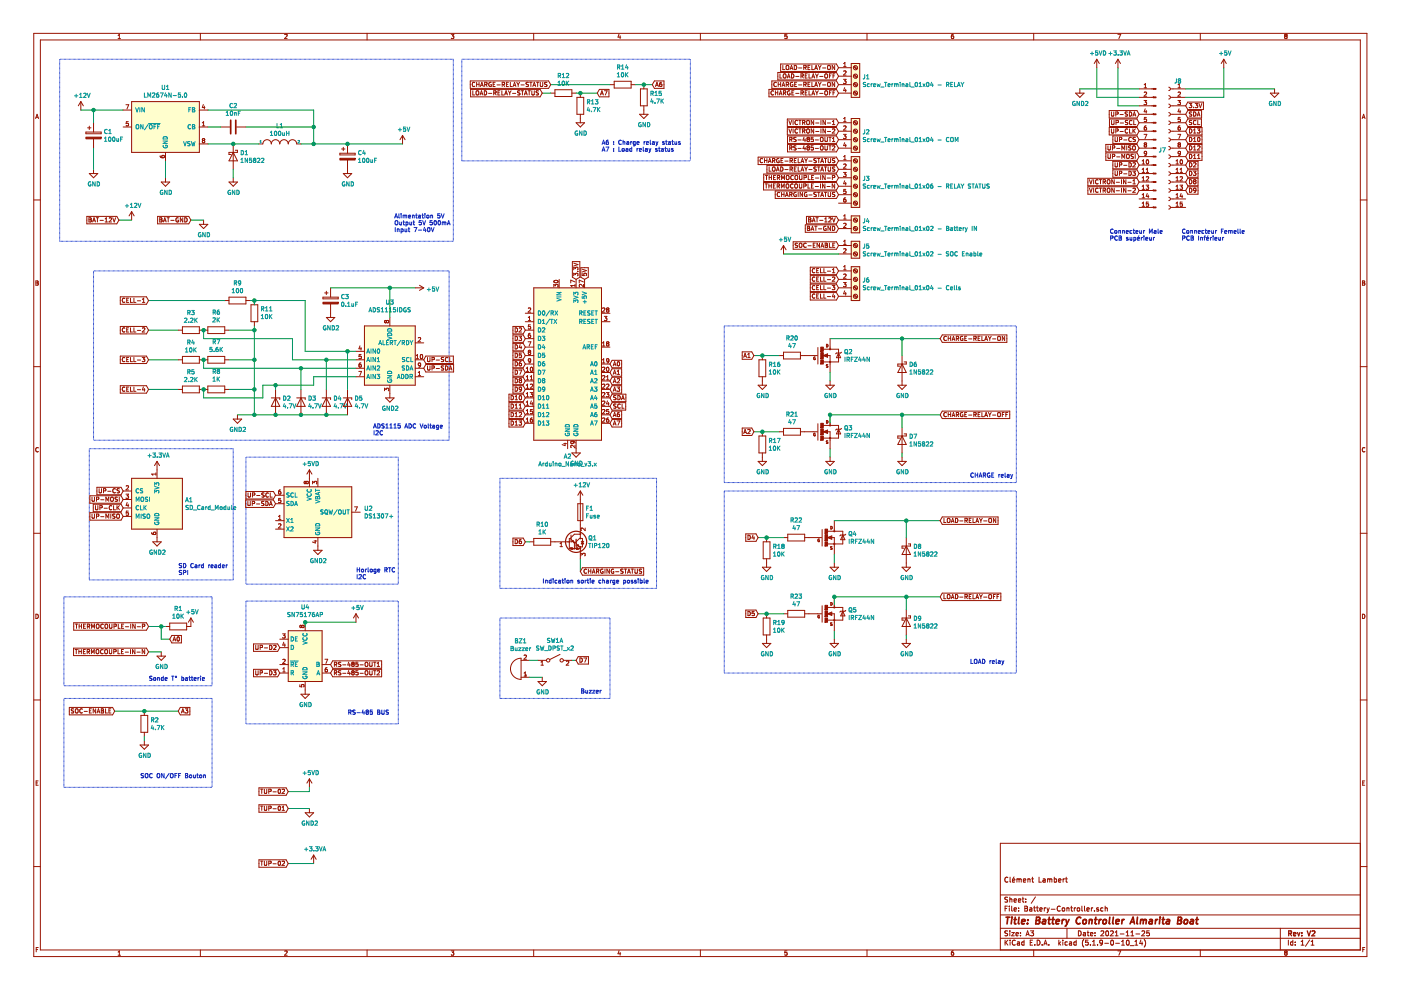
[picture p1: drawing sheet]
<svg xmlns="http://www.w3.org/2000/svg" width="297mm" height="210mm" viewBox="0 0 297 210" stroke-linecap="round" stroke-linejoin="round" font-family="sans-serif">
<path d="M.1 0h297v209.9h-297z" fill-rule="evenodd" fill="#fff" stroke="#fff" stroke-width=".21"/>
<g fill="none" stroke="#981200" stroke-width=".21">
<path d="M7.2 7.1h282.6v195.7h-282.6zM8.6 8.5h279.8v192.9h-279.8zM25 8.2h.6M25 7.5l.3-.2v.9M42.5 7.1v1.4M60.4 7.3h.3l.2 .2-.6 .7h.6M77.8 7.1v1.4M95.7 7.3h.5l-.3 .3 .3 .1v.4h-.5M99.7 17.2h16.6l.5 .7-.5 .8h-16.6zM99.8 19h14.7l.5 .7-.5 .8h-14.7zM100.2 19.2v.9h.5M100.7 17.5a.4 .4 0 0 0-.6 .4 .4 .4 0 0 0 .6 .4"/>
<path d="M101 19.4l.1-.2 .4 .2-.1 .7-.4-.1zM101.1 17.4v.9M101.1 17.9h.5M101.6 17.4v.9M101.9 18.3l.3-.9 .3 .9M101.9 19.9h.4M102 18.1h.4M102.7 19.2a.45 .45 0 0 1 .5 .5 .45 .45 0 0 1-.5 .4zM103 17.9l.3 .4M103.2 17.9h-.4M103.2 17.8v-.3l-.4-.1v.9M103.2 17.8v.1"/>
<path d="M103.6 19.8h.7M104.1 17.5a.4 .4 0 0 0-.5 .4 .4 .4 0 0 0 .6 .4v-.3h-.2M104.6 17.9h.3M104.7 19.7l.5-.1v-.3l-.5-.1v.9M104.9 19.7l.3 .4M105 17.4h-.4v.9h.4M105.4 18h.7M105.6 19.7h.3M106 19.2h-.4v.9h.4M106.4 19.2v.9h.4M106.5 17.9l.5-.1v-.3l-.5-.1v.9M106.7 17.9l.3 .4"/>
<path d="M107.1 19.9h.4M107.4 17.9h.3M107.8 19.2l.3 .5M107.8 17.4h-.4v.9h.4M108.1 19.7v.4M108.2 17.4v.9h.4M108.4 19.2l-.3 .5M108.7 19.8h.6M108.8 18.3l.3-.9 .3 .9M108.9 18.1h.4M109.6 17.4l.3 .5M109.9 17.9v.4"/>
<path d="M110.2 17.4l-.3 .5M110.2 19.3h-.4a.36 .36 0 0 0 .4 .5v.3h-.5M110.5 18h.6M110.5 19.2h.5M110.8 19.2v.9M111.3 19.9h.4M111.9 19.2h.6M112 17.5h-.4a.36 .36 0 0 0 .4 .5l-.1 .3h-.4M112.2 19.2v.9M112.3 17.4h.5M112.6 17.4v.9M112.8 19.2v.8l.1 .1 .4-.1v-.8"/>
<path d="M113 18.3l.3-.9 .3 .9M113.1 18.1h.4M113.2 7.1v1.4M113.7 17.4h.6M114 17.4v.9M114.2 19.3h-.5a.36 .36 0 0 0 .4 .5v.3h-.4M114.6 17.4v.8l.1 .1 .4-.1v-.8M116 17.5h-.5a.36 .36 0 0 0 .4 .5v.3h-.5M116.8 19.7h.9M117.7 19h3.5v1.5h-3.5zM121.2 19.7h.9M123 19.7v.9"/>
<path d="M127.1 19h2v1.5h-2l-.5-.8zM127.4 19.9h.4M128.1 19.2h.6l-.4 .9M129.3 17.9h.9M130.2 17.2h3.6v1.5h-3.6zM131.2 7.2l-.2 .7h.6M131.5 7.6v.6M133.8 17.9h.9M135.8 18.8h1.4v3.6h-1.4zM136.5 17.9v.9M138.7 17.2h2.1v1.5h-2.1l-.4-.8zM139 18.3l.3-.9 .3 .9"/>
<path d="M139.1 18.1h.4M140.3 17.4l-.3 .1-.2 .3 .1 .5h.4v-.5h-.3l-.2 .2M148.5 7.1v1.4M163 19h14.3l.5 .7-.5 .8h-14.3zM163.6 17.2h13.7l.5 .7-.5 .8h-13.7zM164 19.3a.4 .4 0 0 0-.6 .4 .4 .4 0 0 0 .6 .4M164.4 19.7h.5M164.4 19.2v.9M164.6 17.5a.4 .4 0 0 0-.5 .4 .4 .4 0 0 0 .5 .4M164.9 19.2v.9M164.9 15.4h12.4l.5 .8-.5 .7h-12.4zM165 17.9h.5"/>
<path d="M165 17.4v.9M165.3 19.9h.4M165.4 15.7v.8h.4M165.5 13.6h11.8l.5 .8-.5 .7h-11.8zM165.5 17.4v.9M165.8 18.3l.3-.9 .3 .9M165.9 18.1h.4M166 13.9v.9h.4M166.1 19.7h.4l.1-.4-.5-.1v.9M166.1 15.8l.2-.1 .3 .1-.1 .7-.4-.1zM166.3 19.7l.3 .4M166.7 17.9h.4l.1-.4-.5-.1v.9"/>
<path d="M166.7 14l.2-.1 .3 .1-.1 .7-.4-.1zM166.9 7.3h-.5v.4l.4-.1 .1 .5h-.5M166.9 17.9l.3 .4M166.9 16.5l.3-.8 .3 .8M167 16.3h.4M167.5 19.3a.4 .4 0 0 0-.6 .4 .4 .4 0 0 0 .6 .4v-.3h-.2M167.5 14.8l.3-.9 .3 .9M167.6 14.5h.4M167.8 15.7a.45 .45 0 0 1 .5 .4 .45 .45 0 0 1-.5 .4zM167.9 19.7h.3M168.1 17.5a.4 .4 0 0 0-.5 .4 .4 .4 0 0 0 .5 .4v-.3h-.2M168.3 19.2h-.4v.9h.4"/>
<path d="M168.4 13.9a.45 .45 0 0 1 .5 .4 .45 .45 0 0 1-.5 .5zM168.5 17.9h.3M168.7 19.8h.7M168.7 16.2h.7M168.9 17.4h-.4v.9h.4M169.3 18h.7M169.3 14.4h.7M169.8 19.7h.5v-.4l-.5-.1v.9M169.8 16.1h.5v-.4h-.5v.8M170 19.7l.3 .4M170 16.1l.3 .4M170.4 17.9l.5-.1v-.3l-.5-.1v.9"/>
<path d="M170.4 14.3h.5v-.4h-.5v.9M170.6 17.9l.3 .4M170.6 14.3l.3 .5M170.7 19.7h.3M170.7 16.1h.3M171.1 19.2h-.4v.9h.4M171.1 15.7h-.4v.8h.4M171.3 17.9h.3M171.3 14.3h.3M171.5 19.2v.9h.5M171.5 15.7v.8h.5M171.7 17.4h-.4v.9h.4"/>
<path d="M171.7 13.9h-.4v.9h.4M172.1 17.4v.9h.4M172.1 13.9v.9h.4M172.1 16.5l.3-.8 .3 .8M172.2 19.9h.4M172.2 16.3h.4M172.7 18.3l.3-.9 .3 .9M172.7 14.8l.3-.9 .3 .9M172.8 18.1h.4M172.8 14.5h.4M172.9 19.2l.3 .5M172.9 15.7l.3 .4"/>
<path d="M173.2 16.1v.4M173.2 19.7v.4M173.5 19.2l-.3 .5M173.5 17.4l.3 .5M173.5 15.7l-.3 .4M173.5 13.9l.3 .4M173.8 19.8h.7M173.8 14.3v.5M173.8 17.9v.4M173.8 16.2h.7M174.1 17.4l-.3 .5M174.1 13.9l-.3 .4"/>
<path d="M174.4 18h.7M174.4 14.4h.7M174.9 15.8l.2-.1 .3 .1-.1 .7-.4-.1zM174.9 19.4l.2-.2 .3 .2-.1 .7-.4-.1zM175.5 17.6l.2-.2 .3 .2 .1 .4-.2 .3-.4-.1zM175.6 13.9l.4 .1 .1 .4-.2 .4-.4-.2zM175.9 19.7h.2M175.9 16.1h.2M176.3 19.2h-.4v.9M176.3 15.7h-.4v.8M176.6 19.7h.3M176.6 16.1h.3"/>
<path d="M177 13.9v.9l-.6-.9v.9M177 17.4v.9l-.6-.9v.9M177 19.2h-.4v.9M177 15.7h-.4v.8M177.8 19.7h2.7M177.8 17.9h2.7M177.8 14.4h2.7M177.8 16.2h2.7M178.8 16.8h.6l-.3 .4h.2M178.9 13.5l.2-.3v.9M178.9 15.1l.3-.1 .2 .3-.6 .6h.6M178.9 14.1h.5"/>
<path d="M179.1 18.6l-.2 .6h.5M179.3 18.9v.6M179.3 17.2h.1M179.3 17.2v.5l-.5-.1M180.5 13.5h1.8v7.1h-1.8zM181 19.5l.6 .6M181 17.7l.6 .6M181 15.9l.6 .6M181 14.1l.6 .6M181.1 19.4l.6 .6M181.1 17.6l.6 .6M181.1 15.8l.6 .6"/>
<path d="M181.1 14l.6 .6M183.8 7.1v1.4M201.7 7.8l.2-.2h.2l.1 .5M202.1 7.3h-.2l-.2 .3 .1 .5h.3M202.2 8.1h-.1M219.2 7.1v1.4M228 19.7h1.8l-.9 .9zM228.9 18.8v.9M232.5 12.6l-.5 .9M232.5 12.6v1.8M232.5 12.6l.6 .9M237 7.3h.6l-.4 .9"/>
<path d="M237 12.6l-.5 .9M237 12.6v1.8M237 12.6l.6 .9M241.5 18.8h3M242.6 18l.3-.3v.9M242.6 18.6h.5M242.6 19.6l.3-.1 .2 .3-.5 .6h.5M247.8 18.5a.36 .36 0 0 1 .4 .3 .36 .36 0 0 1-.4 .4M248.2 18.8h3.2M249.8 18.6h.5M249.8 18l.2-.3v.9M249.8 19.6l.3-.1 .2 .3-.6 .6h.6"/>
<path d="M254.5 7.1v1.4M259.5 12.6l-.6 .9M259.5 12.6v1.8M259.5 12.6l.5 .9M269.3 19.7h1.8l-.9 .9zM270.2 18.8v.9M272.4 8.1h.1M272.5 7.6l-.1-.1 .1-.2h.4l-.2 .3M272.5 7.6h.2M272.5 7.6l-.1 .2v.3M272.7 7.6l.2 .2v.3h-.4M7.6 25.1l.3-.9 .3 .9"/>
<path d="M7.6 24.9h.5M17.1 21.5l-.5 .9M17.1 21.5v1.8M17.1 21.5l.6 .9M18.2 28h3.2v.4h-3.2zM18.6 27.1h.7M18.9 26.7v.8M18.9 36.8h1.8l-.9 .9zM19.8 26v2M19.8 29.4v2M19.8 35.9v.9M26.1 26.9h1.8"/>
<path d="M26.1 23.3h1.8M26.7 22.2h.6l-.4 .9M27.2 25.8h-.4l-.1 .4 .4-.1 .2 .4-.2 .2-.4-.1M27.9 21.5h14.4v10.8h-14.4zM34 33v.3l.4 .2 .4-.1v-.4h-.4l-.1 .3 .2 .2M34.2 38.6h1.8l-.9 .9zM35.1 32.3v1.8M35.1 37.7v.9M42.3 26.9h1.8M42.3 23.3h1.8M42.3 30.5h1.8M42.9 26.7h.5"/>
<path d="M42.9 26l.3-.2v.9M42.9 29.6l.2 .2M42.9 29.6h.1M42.9 29.6l.2-.2 .3 .2M43.1 29.8l-.2 .1 .2 .4 .3-.2-.2-.3M43.1 29.8h.1M43.1 22.2l-.2 .6h.6M43.3 22.5v.6M43.4 29.6h.1M43.4 29.6l-.2 .2M46.8 26.9h1.9M48.5 38.6h1.8l-.9 .9z"/>
<path d="M49.4 30.5v5.4M49.4 37.7v.9M49.4 32.3l.9 1.8h-1.8zM49.9 31.9h.4v.4h-1.8v.5h.5M50.2 26.9h1.9M54.8 30.5h.9a.9 .9 0 0 1 .9-.9 .9 .9 0 0 1 .9 .9 .9 .9 0 0 1 .9-.9 .9 .9 0 0 1 .9 .9 .9 .9 0 0 1 .9-.9 .9 .9 0 0 1 .9 .9 .9 .9 0 0 1 .9-.9 .9 .9 0 0 1 .9 .9h.9M72.1 32.5h3.2v.3h-3.2zM72.4 31.6h.7M72.8 31.2v.8M72.8 36.8h1.8l-.9 .9zM73.7 30.5v2M73.7 33.9v2.9"/>
<path d="M85.3 28.7l-.5 .9M85.3 28.7v1.8M85.3 28.7l.6 .9M101.8 20.1l.3-.9 .3 .9M107 20.1l.3-.9 .3 .9M111.2 20.1l.3-.9 .3 .9M122.1 26h1.8l-.9 .9zM122.3 20.6h1.5v3.6h-1.5zM123 24.2v1.8M127.3 20.1l.3-.9 .3 .9M135.6 24.2h1.8l-.9 .9zM136.5 22.4v1.8"/>
<path d="M160.7 33.3h16.6l.5 .8-.5 .8h-16.6zM161.7 33.7a.4 .4 0 0 0-.6 .4 .4 .4 0 0 0 .6 .3M161.9 38.7h15.4l.5 .8-.5 .8h-15.4zM161.9 36.9h15.4l.5 .8-.5 .8h-15.4zM162.1 33.6v.9M162.1 34h.5M162.2 39h.5M162.3 37.2h.5M162.5 39v.9M162.5 37.2v.9M162.6 33.6v.9M162.6 35.1h14.7l.5 .8-.5 .8h-14.7z"/>
<path d="M162.9 34.5l.3-.9 .3 .9M163 34.2h.4M163 39v.9M163 39.4h.5M163.1 35.4v.9h.4M163.1 37.2v.9M163.1 37.6h.5M163.5 39v.9M163.6 37.2v.9M163.8 34.1l.4-.1 .1-.3-.5-.1v.9M163.8 35.5l.2-.1 .3 .1-.1 .8-.4-.1zM164 39.4h.3"/>
<path d="M164 37.6h.3M164 34.1l.3 .4M164.4 39h-.4v.9h.4M164.4 37.2h-.4v.9h.4M164.6 36.3l.3-.9 .3 .9M164.7 36h.4M164.8 37.7l.5-.1v-.3l-.5-.1v.9M165 39.5l.3 .4M165 37.7l.3 .4M165.2 33.7a.4 .4 0 0 0-.6 .4 .4 .4 0 0 0 .6 .3v-.3h-.2M165.2 39h-.4v.9M165.2 20.1l.3-.9 .3 .9"/>
<path d="M165.2 39v.1M165.2 39.1v.3l-.4 .1M165.5 35.4a.45 .45 0 0 1 .5 .4 .45 .45 0 0 1-.5 .5zM165.6 34h.3M165.7 39.9v-.9l.3 .6 .3-.6v.9M165.7 38.1v-.9l.3 .6 .3-.6v.9M166 33.6h-.4v.9h.4M166.4 34.2h.7M166.4 36h.7M166.7 39.1l.2-.1 .3 .1-.1 .7h-.4zM166.7 37.3l.2-.1 .4 .1v.5l-.2 .3-.4-.1zM166.9 25.2h10.4l.5 .8-.5 .8h-10.4z"/>
<path d="M166.9 27h10.4l.5 .8-.5 .8h-10.4zM167 28.8h10.3l.5 .8-.5 .8h-10.3zM167 30.6h10.3l.5 .8-.5 .8h-10.3zM167.3 27.3l.3 .9 .2-.9M167.3 25.5l.3 .9 .2-.9M167.4 29.6l.5-.1v-.3l-.5-.1v.9M167.4 31.4l.5-.1v-.3l-.5-.1v.9M167.5 34.1l.5-.1v-.3l-.5-.1v.9M167.5 35.9l.5-.1v-.3l-.5-.1v.9M167.6 31.4l.3 .4M167.6 29.6l.3 .4M167.7 34.1l.3 .4"/>
<path d="M167.7 35.9l.3 .4M168.1 39a.4 .4 0 0 0-.5 .4 .4 .4 0 0 0 .5 .4M168.1 39v.1M168.1 25.5v.9M168.1 27.3v.9M168.2 37.3a.4 .4 0 0 0-.6 .3 .4 .4 0 0 0 .6 .4M168.4 34h.3M168.4 35.8h.3M168.5 39.1l.2-.1 .3 .1 .1 .5-.2 .3-.4-.1zM168.6 37.3l.1-.1 .4 .1-.1 .8-.4-.1zM168.8 29.2h-.5a.36 .36 0 0 0 .4 .5v.3h-.4M168.8 31h-.5a.36 .36 0 0 0 .4 .5v.3h-.4"/>
<path d="M168.8 33.6h-.4v.9h.4M168.8 35.4h-.4v.9h.4M169.1 25.6a.4 .4 0 0 0-.6 .4 .4 .4 0 0 0 .6 .3M169.1 27.4a.4 .4 0 0 0-.6 .4 .4 .4 0 0 0 .6 .3M169.2 31.5h.7M169.2 29.7h.7M169.2 33.6v.9h.4M169.2 35.4v.9h.4M169.4 27.3h.5M169.4 25.5h.5M169.5 39v.7l.1 .2 .4-.2v-.7M169.5 37.2v.7l.2 .2 .3-.2v-.7"/>
<path d="M169.6 25.5v.9M169.6 27.3v.9M169.8 34.5l.3-.9 .3 .9M169.8 36.3l.3-.9 .3 .9M169.9 34.2h.4M169.9 36h.4M170.2 26h.4v-.4l-.4-.1v.9M170.2 27.8h.4v-.4l-.4-.1v.9M170.4 27.8l.3 .4M170.4 26l.3 .4M170.4 39.5l.5-.1v-.3l-.5-.1v.9M170.5 37.7l.4-.1v-.3l-.4-.1v.9"/>
<path d="M170.5 30.9l-.2 .6h.5M170.5 29.1l-.2 .6h.5M170.6 33.6l.3 .5M170.6 35.4l.3 .5M170.7 29.4v.6M170.7 31.2v.6M170.9 34.1v.4M170.9 35.9v.4M171.1 27.4l.1-.1 .4 .1-.1 .8-.4-.1zM171.1 25.7l.1-.2 .4 .2-.1 .7-.4-.1zM171.1 29.3l.2-.2 .3 .2M171.1 31.1l.2-.2 .3 .2"/>
<path d="M171.1 31.1l.2 .2M171.1 29.3h.1M171.1 31.1h.1M171.1 29.3l.2 .2M171.2 33.6l-.3 .5M171.2 35.4l-.3 .5M171.3 31.3l-.2 .2 .2 .3 .3-.2-.2-.3M171.3 29.5l-.2 .2 .2 .3 .3-.1-.2-.4M171.3 31.3h.1M171.3 29.5h.1M171.3 39v.9h.4M171.4 37.2v.9h.4"/>
<path d="M171.5 34.2h.7M171.5 36h.7M171.6 29.3h.1M171.6 31.1h.1M171.6 29.3l-.2 .2M171.6 31.1l-.2 .2M172 39.4h.3M172.1 37.6h.3M172.1 20.1l.3-.9 .3 .9M172.4 30.9h-.4v.4h.3l.2 .3-.2 .2-.3-.1M172.4 29.1h-.4v.4h.3l.2 .4-.2 .1-.3-.1M172.5 39h-.5v.9h.5"/>
<path d="M172.5 25.5v.9l-.5-.9v.9M172.5 27.3v.9l-.5-.9v.9M172.5 37.2h-.4v.9h.4M172.9 39.5h.6M172.9 31.5h.6M172.9 29.7h.6M172.9 37.7h.7M172.9 27.9h.7M172.9 26.1h.7M173.1 33.7h-.5a.36 .36 0 0 0 .4 .5v.3h-.5M173.1 35.5h-.5a.36 .36 0 0 0 .4 .5v.3h-.5M173.3 33.6h.5"/>
<path d="M173.3 35.4h.5M173.6 33.6v.9M173.6 35.4v.9M174 31l.1-.1 .4 .1-.1 .8-.4-.1zM174 29.2l.1-.1 .4 .1-.1 .8-.4-.1zM174 39v.9M174 37.2v.9M174 34.5l.3-.9 .3 .9M174 36.3l.3-.9 .3 .9M174.1 25.5v.9M174.1 27.3v.9M174.1 34.2h.4"/>
<path d="M174.1 36h.4M174.8 33.6h.5M174.8 35.4h.5M174.9 29.1v.8l.2 .1 .3-.1v-.8M174.9 30.9v.7l.2 .2 .3-.2v-.7M174.9 39v.9l-.5-.9v.9M175 37.2v.9l-.6-.9v.9M175 25.5v.9l-.5-.9v.9M175 27.3v.9l-.5-.9v.9M175 33.6v.9M175 35.4v.9M175.3 39.5h.7"/>
<path d="M175.4 37.7h.7M175.4 27.9h.7M175.4 26.1h.7M175.6 33.6v.7l.2 .2 .3-.2v-.7M175.6 35.4v.7l.2 .2 .3-.2v-.7M175.7 30.9h.5M175.7 29.1h.5M176 29.1v.9M176 30.9v.9M176.5 37.7l.5-.1v-.3l-.5-.1v.9M176.5 27.4l.3-.1 .2 .3-.6 .6h.6M176.5 31l.3-.1 .2 .3-.6 .6h.6"/>
<path d="M176.5 25.8l.2-.3v.9M176.5 29.4l.2-.3v.9M176.5 30h.5M176.5 26.4h.5M177 39v.9l-.6-.9v.9M177 33.7h-.5a.36 .36 0 0 0 .5 .5l-.1 .3h-.4M177 35.5h-.5a.36 .36 0 0 0 .5 .5l-.1 .3h-.4M177.8 34.1h2.7M177.8 31.4h2.7M177.8 29.6h2.7M177.8 27.8h2.7M177.8 26h2.7"/>
<path d="M177.8 35.9h2.7M177.8 37.7h2.7M177.8 39.5h2.7M178.8 28.5h.6l-.3 .3 .2 .1 .1 .3-.2 .2-.4-.1M178.8 36.6h.6l-.3 .3 .2 .1 .1 .3-.2 .2-.4-.1M178.9 25.8h.5M178.9 34.9l.3-.1 .2 .2-.6 .7h.6M178.9 33.9h.5M178.9 25.1l.2-.2v.9M178.9 33.2l.2-.2v.9M179.1 38.3l-.2 .7h.5M179.1 30.2l-.2 .7h.5"/>
<path d="M179.3 26.7l-.4 .1M179.3 30.6v.6M179.3 38.7v.6M179.3 26.7v.1M179.3 26.8v.3l-.5 .5h.6M180.5 25.1h1.8v7.2h-1.8zM180.5 33.2h1.8v10.8h-1.8zM181 39.3l.6 .5M181 37.5l.6 .6M181 35.7l.6 .6M181 33.9l.6 .6M181 31.2l.6 .6"/>
<path d="M181 29.4l.6 .6M181 27.6l.6 .6M181 25.8l.6 .6M181.1 39.1l.6 .6M181.1 37.3l.6 .6M181.1 35.5l.6 .6M181.1 33.7l.6 .6M181.1 31.1l.6 .5M181.1 29.3l.6 .6M181.1 27.5l.6 .6M181.1 25.7l.6 .6M230.7 37.8h10.4l.4 .8-.4 .8h-10.4z"/>
<path d="M230.7 39.6h10.4l.4 .8-.4 .8h-10.4zM231 38.1l.3 .9 .3-.9M231 39.9l.3 .9 .3-.9M231.9 38.1v.9M231.9 39.9v.9M232.8 38.2a.4 .4 0 0 0-.5 .3 .4 .4 0 0 0 .5 .4M232.8 40a.4 .4 0 0 0-.5 .3 .4 .4 0 0 0 .5 .4M233.1 38.1h.5M233.1 39.9h.5M233.3 38.1v.9M233.3 39.9v.9M234.1 38.6l.3 .4"/>
<path d="M234.3 38.1h-.4v.9M234.3 38.1v.1M234.3 38.2v.3l-.4 .1M234.5 30.6h6.6l.4 .8-.4 .8h-6.6zM234.5 32.4h6.6l.4 .8-.4 .8h-6.6zM234.8 38.2l.2-.1 .3 .1-.1 .8-.4-.1zM234.9 32.7v.7l.2 .2 .3-.2v-.7M234.9 30.9v.7l.2 .2 .3-.2v-.7M235.2 27h5.9l.4 .8-.4 .8h-5.9zM235.2 23.4h5.9l.4 .8-.4 .8h-5.9zM235.2 25.2h5.9l.4 .8-.4 .8h-5.9zM235.6 27.3v.8l.2 .1 .3-.1v-.8"/>
<path d="M235.6 23.7v.8l.2 .1 .3-.1v-.8M235.7 25.5v.8l.2 .1 .3-.1v-.8M235.9 33.2l.4-.1v-.3l-.4-.1v.9M235.9 31.4l.4-.1v-.3l-.4-.1v.9M235.9 28.8h5.2l.4 .8-.4 .8h-5.2zM235.9 36h5.2l.4 .8-.4 .8h-5.2zM235.9 34.2h5.2l.4 .8-.4 .8h-5.2zM236.2 38.1v.9l-.5-.9v.9M236.2 39.9v.9l-.5-.9v.9M236.4 36.3v.7l.2 .2 .3-.2v-.7M236.4 34.5v.7l.2 .2 .3-.2v-.7M236.4 29.1v.8l.2 .1 .3-.1v-.8"/>
<path d="M236.6 27.8h.4v-.4l-.4-.1v.9M236.6 24.2h.4v-.4l-.4-.1v.9M236.6 26l.5-.1v-.3l-.5-.1v.9M236.7 38.6h.6M236.8 33.3h.6M236.8 31.5h.6M237.3 36.8l.5-.1v-.3l-.5-.1v.9M237.3 35l.5-.1v-.3l-.5-.1v.9M237.3 29.6l.5-.1v-.3l-.5-.1v.9M237.5 27.9h.7M237.5 24.3h.7M237.5 26.1h.7"/>
<path d="M237.8 38.1v.9M237.8 39.9v.9M237.8 31.8v-.9l.4 .7 .3-.7v.9M237.8 33.6v-.9l.4 .7 .3-.7v.9M238.2 36.9h.7M238.2 35.1h.7M238.2 29.7h.7M238.7 38.1v.9l-.5-.9v.9M238.7 39.9v.9l-.5-.9v.9M238.9 32.8l.2-.1 .3 .1v.5l-.2 .3-.3-.1zM238.9 30.9v.9M239.1 23.8h-.5v.3a.36 .36 0 0 1 .3 .1 .36 .36 0 0 1 .1 .4h-.5"/>
<path d="M239.1 25.6h-.5a.38 .38 0 0 0 .5 .5l-.1 .3h-.4M239.1 27.4a.4 .4 0 0 0-.6 .4 .4 .4 0 0 0 .6 .3M239.1 38.6h.7M239.4 36.3a.45 .45 0 0 1 .5 .4 .45 .45 0 0 1-.5 .5zM239.4 34.5a.45 .45 0 0 1 .5 .4 .45 .45 0 0 1-.5 .5zM239.4 23.7a.45 .45 0 0 1 .6 .5 .45 .45 0 0 1-.6 .4zM239.5 27.3v.9h.4M239.8 31h-.5a.38 .38 0 0 0 .4 .5v.3h-.4M239.9 29.2a.4 .4 0 0 0-.6 .4 .4 .4 0 0 0 .6 .3M240 25.6a.4 .4 0 0 0-.6 .4 .4 .4 0 0 0 .6 .3M240.2 31l.1-.1 .4 .1-.1 .8-.4-.1zM240.2 36.3h.5l-.3 .3 .3 .1v.4h-.5"/>
<path d="M240.2 39h.5M240.2 38.3l.3-.2v.9M240.2 40l.3-.1 .2 .2-.5 .7h.5M240.2 34.6l.3-.1 .2 .3-.5 .6h.5M240.2 24.6l.3-.9 .3 .9M240.2 27.3v.9M240.3 32.8h-.4l-.1 .2a.36 .36 0 0 1 .4 .2 .36 .36 0 0 1 0 .4h-.4M240.3 24.4h.4M240.3 27.7l.4 .5M240.4 25.5v.9h.4M240.7 32.7v.9M240.7 29.2h-.4a.36 .36 0 0 0 .4 .5l-.1 .3h-.4"/>
<path d="M240.7 27.3l-.5 .5M241.5 24.2h3M241.5 38.6h3M241.5 36.8h3M241.5 35h3M241.5 33.2h3M241.5 31.4h3M241.5 29.6h3M241.5 27.8h3M241.5 26h3M241.5 22.4h3M241.5 20.6h3"/>
<path d="M242.2 34.8h.5M242.2 36.6h.5M242.2 38.4h.5M242.2 34.1l.2-.2v.9M242.2 35.9l.2-.2v.9M242.2 37.7l.2-.2v.9M242.2 39.5l.2-.2v.9M242.6 21.3h.5l-.3 .3 .3 .1v.3l-.2 .2-.3-.1M242.6 28.5h.5l-.3 .9M242.6 30.5l.2-.2 .3 .2M242.6 30.5h.1M242.6 30.5l.2 .2"/>
<path d="M242.8 30.7h.1M242.8 30.7l-.2 .1 .2 .4 .3-.2-.2-.3M242.8 23.1l-.2 .6h.5M243 39.3h.5l-.3 .3 .3 .1v.3l-.1 .2-.4-.1M243 26.7h-.1a.56 .56 0 0 0-.1 .9h.2l.1-.4-.2-.2-.3 .2M243 36.6h.5M243 37.6l.4-.1 .1 .2-.5 .7h.5M243 23.4v.6M243 35.9l.3-.2v.9M243.1 24.9h-.5v.4l.3-.1 .2 .4-.2 .2-.3-.1M243.1 34l.1-.1a.44 .44 0 0 1 .4 .4 .44 .44 0 0 1-.5 .4l-.1-.3zM243.1 32.5l-.4 .1-.1-.4 .3-.1 .2 .2-.1 .6-.3 .1"/>
<path d="M243.1 30.5h.1M243.1 30.5l-.2 .2M247.8 38.2a.36 .36 0 0 1 .4 .4 .36 .36 0 0 1-.4 .4M247.8 36.4a.36 .36 0 0 1 .4 .4 .36 .36 0 0 1-.4 .4M247.8 34.6a.36 .36 0 0 1 .4 .4 .36 .36 0 0 1-.4 .4M247.8 32.8a.36 .36 0 0 1 .4 .4 .36 .36 0 0 1-.4 .4M247.8 31.1a.36 .36 0 0 1 .4 .3 .36 .36 0 0 1-.4 .4M247.8 29.3a.36 .36 0 0 1 .4 .3 .36 .36 0 0 1-.4 .4M247.8 27.5a.36 .36 0 0 1 .4 .3 .36 .36 0 0 1-.4 .4M247.8 25.7a.36 .36 0 0 1 .4 .3 .36 .36 0 0 1-.4 .4M247.8 23.9a.36 .36 0 0 1 .4 .3 .36 .36 0 0 1-.4 .4M247.8 22.1a.36 .36 0 0 1 .4 .3 .36 .36 0 0 1-.4 .4"/>
<path d="M247.8 20.3a.36 .36 0 0 1 .4 .3 .36 .36 0 0 1-.4 .4M248.2 24.2h3.2M248.2 38.6h3.2M248.2 36.8h3.2M248.2 35h3.2M248.2 33.2h3.2M248.2 31.4h3.2M248.2 29.6h3.2M248.2 27.8h3.2M248.2 26h3.2M248.2 22.4h3.2M248.2 20.6h3.2"/>
<path d="M249.3 34.8h.6M249.3 34.1l.3-.2v.9M249.3 35.9l.3-.2v.9M249.3 37.7l.3-.2v.9M249.3 39.5l.3-.2v.9M249.3 36.6h.6M249.3 38.4h.6M249.7 21.3h.6l-.3 .3 .2 .1 .1 .3-.2 .2-.4-.1M249.7 28.5h.6l-.4 .9M249.8 30.5l.1-.2 .4 .2M249.8 30.5h.1M249.8 30.5l.1 .2"/>
<path d="M249.9 30.7l-.1 .1 .1 .4 .4-.2-.2-.3M249.9 30.7h.2M250 23.1l-.2 .6h.5M250.2 39.3h.5l-.3 .3 .3 .1v.3l-.2 .2-.3-.1M250.2 26.7h-.2a.56 .56 0 0 0-.1 .9h.3l.1-.4-.2-.2-.3 .2M250.2 37.6l.3-.1 .2 .2-.5 .7h.5M250.2 23.4v.6M250.2 36.6h.5M250.2 35.9l.3-.2v.9M250.2 24.9h-.4v.4l.3-.1 .2 .4-.2 .2-.3-.1M250.3 34l.1-.1a.44 .44 0 0 1 .3 .4 .44 .44 0 0 1-.4 .4l-.1-.3zM250.3 30.5h.1"/>
<path d="M250.3 32.5l-.4 .1-.1-.4 .3-.1 .2 .2-.1 .6-.3 .1M250.3 30.5l-.2 .2M251.8 39.6h2.2v1.6h-2.2l-.4-.8zM251.8 21.6h3.4v1.6h-3.4l-.4-.8zM251.8 25.2h2.9v1.6h-2.9l-.4-.8zM251.8 23.4h3v1.6h-3l-.4-.8zM251.8 27h3v1.6h-3l-.4-.8zM251.8 28.8h3v1.6h-3l-.4-.8zM251.8 37.8h2.2v1.6h-2.2l-.4-.8zM251.8 34.2h2.2v1.6h-2.2l-.4-.8zM251.8 36h2.2v1.6h-2.2l-.4-.8zM251.8 32.4h3v1.6h-3l-.4-.8z"/>
<path d="M251.8 30.6h3v1.6h-3l-.4-.8zM252.1 21.9h.6l-.3 .4 .2 .1 .1 .3-.2 .1-.4-.1M252.2 39.9a.45 .45 0 0 1 .5 .4 .45 .45 0 0 1-.5 .5zM252.2 30.9a.45 .45 0 0 1 .5 .5 .45 .45 0 0 1-.5 .4zM252.2 38.1a.45 .45 0 0 1 .5 .4 .45 .45 0 0 1-.5 .5zM252.2 36.3a.45 .45 0 0 1 .5 .4 .45 .45 0 0 1-.5 .5zM252.2 27.3a.45 .45 0 0 1 .5 .5 .45 .45 0 0 1-.5 .4zM252.2 29.1a.45 .45 0 0 1 .5 .5 .45 .45 0 0 1-.5 .4zM252.2 32.7a.45 .45 0 0 1 .5 .5 .45 .45 0 0 1-.5 .4zM252.2 34.5a.45 .45 0 0 1 .5 .4 .45 .45 0 0 1-.5 .5zM252.7 25.6h-.5a.38 .38 0 0 0 .4 .5v.3h-.4M252.7 23.8h-.5a.38 .38 0 0 0 .4 .5v.3h-.4"/>
<path d="M253 36.3h.6l-.3 .3 .2 .1 .1 .3-.2 .2-.4-.1M253.1 31.2l.2-.3v.9M253.1 27.6l.2-.3v.9M253.1 22.7v.1M253.1 34.6l.3-.1 .2 .3-.6 .6h.6M253.1 23.7a.45 .45 0 0 1 .5 .5 .45 .45 0 0 1-.5 .4zM253.1 33.6h.5M253.1 33l.2-.3v.9M253.1 29.4l.2-.3v.9M253.1 31.8h.5M253.1 30h.5M253.1 28.2h.5"/>
<path d="M253.2 38.5l-.1 .1 .1 .4 .4-.2-.2-.3M253.2 38.5l-.1-.2 .1-.2 .4 .2-.2 .2M253.2 38.5h.2M253.4 21.9h.6l-.4 .4 .3 .1v.3h-.5M253.6 25.6a.4 .4 0 0 0-.6 .4 .4 .4 0 0 0 .6 .3M253.8 24.6l.3-.9 .3 .9M253.9 27.3h.5l-.3 .4 .3 .1v.3h-.5M253.9 31l.4-.1 .1 .3-.5 .6h.5M253.9 33.6h.5M253.9 33l.3-.3v.9M253.9 24.4h.4M254 25.5v.9h.4"/>
<path d="M254 29.2l.1-.1a.44 .44 0 0 1 .3 .5 .44 .44 0 0 1-.4 .4zM254.2 21.9l.3 .9 .3-.9M288.8 25.1l.3-.9 .3 .9M288.9 24.9h.4M7.2 42.4h1.4M7.6 59.6l.5 .1-.2 .3 .2 .2-.1 .3h-.4zM7.6 60h.3M18.4 45.9h6.4l.4 .8-.4 .8h-6.4zM18.9 46.2l.4 .1-.1 .3 .2 .2-.2 .3h-.3zM18.9 46.6h.3M19.6 47.1l.3-.9 .3 .9M19.7 46.8h.5"/>
<path d="M20.4 46.2h.5M20.7 46.2v.9M21.2 46.7h.7M22.3 47.1h.5M22.3 46.4l.2-.2v.9M23.2 46.3l.3-.1 .2 .2-.6 .7h.6M23.9 46.2l.3 .9 .3-.9M27.9 44.9v1.8M27.9 44.9l-.5 .9M27.9 44.9l.5 .9M33.4 45.9h6.6l.5 .8-.5 .8h-6.6zM33.9 46.2l.4 .1-.1 .3 .2 .2-.1 .2-.4 .1z"/>
<path d="M33.9 46.6h.3M34.6 47.1l.3-.9 .3 .9M34.7 46.8h.5M35.4 46.2h.5M35.7 46.2v.9M36.2 46.7h.7M37.8 46.2a.4 .4 0 0 0-.5 .4 .4 .4 0 0 0 .6 .4v-.3h-.2M38.7 46.2v.9l-.5-.9v.9M39.2 46.2a.45 .45 0 0 1 .5 .4 .45 .45 0 0 1-.5 .5zM42.3 47.6h1.8l-.9 .9zM43.2 46.7v.9M117.5 59.5a.43 .43 0 0 1 .5-.1 .43 .43 0 0 1 .3 .4 .53 .53 0 0 1-.9-.2z"/>
<path d="M118.6 59.2v1.8M121.4 55.5h1.5v3.3l-.8 .4-.7-.4zM121.6 57.2v-.5l.4 .3 .1-.3h.3v.5M121.6 58.5v-.6l.4 .3 .1-.2 .3-.1 .1 .2-.1 .4M121.6 55.8l.9 .3-.9 .3M121.9 59.8l-.9-.4v.6M122.1 59.2v1.8M122.4 57.5h.1M123.1 56.8h1.6v2l-.8 .4-.8-.4zM123.4 58v.4h.5l-.1-.3 .4-.2 .1 .2-.1 .3M123.4 57.1l.9 .3-.9 .3M123.7 59.8l-.9-.4v.6"/>
<path d="M123.9 59.2v1.8M164.4 40.5h12.9l.5 .8-.5 .8h-12.9zM165.3 40.9a.4 .4 0 0 0-.5 .3 .4 .4 0 0 0 .5 .4M165.7 40.8v.9M165.7 41.2h.5M166.1 52.1l-.5 .9M166.1 52.1v1.7M166.1 52.1l.6 .9M166.2 40.8v.9M166.5 41.7l.3-.9 .3 .9M166.6 41.4h.4M167.4 41.2h.5v-.3l-.5-.1v.9"/>
<path d="M167.6 41.2l.3 .5M168.2 51.3h9.1l.5 .8-.5 .7h-9.1zM168.8 40.8a.4 .4 0 0 0-.5 .4 .4 .4 0 0 0 .5 .4v-.3h-.1M169.1 51.6h-.5a.38 .38 0 0 0 .4 .5v.3h-.4M169.2 40.8v.9M169.5 51.7l.1-.1 .4 .1-.1 .7-.4-.1zM170.2 40.8v.9l-.6-.9v.9M170.7 47.7h6.6l.5 .8-.5 .8h-6.6zM170.9 51.6a.4 .4 0 0 0-.5 .4 .4 .4 0 0 0 .5 .4M171 45.9h6.3l.5 .8-.5 .8h-6.3zM171.1 40.8a.4 .4 0 0 0-.6 .4 .4 .4 0 0 0 .6 .4v-.3h-.2M171.2 48l.4 .1-.1 .3 .2 .2-.1 .2-.4 .1z"/>
<path d="M171.2 48.4h.3M171.3 52.1h.7M171.4 46.2l.5 .1-.2 .3 .3 .2-.2 .3h-.4zM171.4 46.6h.3M171.5 41.3h.7M171.8 58.4h5.5l.5 .8-.5 .8h-5.5zM171.8 56.7h5.5l.5 .7-.5 .8h-5.5zM172 48.9l.3-.9 .2 .9M172 48.6h.5M172.2 47.1l.3-.9 .3 .9M172.3 46.8h.4M172.4 52h.3"/>
<path d="M172.7 48h.5M172.8 57a.4 .4 0 0 0-.6 .4 .4 .4 0 0 0 .6 .3M172.8 58.8a.4 .4 0 0 0-.6 .4 .4 .4 0 0 0 .6 .3M172.9 51.6h-.5v.8h.5M173 46.2h.5M173 48v.9M173.1 40.8l-.5 .1a.36 .36 0 0 0 .4 .4v.3h-.5M173.2 57.4h.2M173.2 59.2h.2M173.2 46.2v.9M173.3 40.8h.5M173.5 48.5h.7"/>
<path d="M173.6 40.8v.9M173.6 56.9h-.4v.9h.4M173.6 58.7h-.4v.9h.4M173.8 51.6v.8l-.6-.8v.8M173.8 46.7h.7M174 56.9v.9h.4M174 58.7v.9h.4M174 41.7l.3-.9 .3 .9M174.1 52.4l.2-.8 .3 .8M174.1 41.4h.4M174.1 52.2h.5M174.7 56.9v.9h.4"/>
<path d="M174.7 58.7v.9h.4M174.8 40.8h.5M174.9 47.1h.5M174.9 46.4l.2-.2v.9M175 51.6h.4l-.2 .4 .3 .1-.1 .3h-.4zM175 52h.2M175 40.8v.9M175.1 48a.4 .4 0 0 0-.5 .4 .4 .4 0 0 0 .6 .4v-.3h-.2M175.4 57.5h.7M175.4 59.3h.7M175.6 40.8v.7l.2 .2 .3-.2v-.7M175.7 46.3l.4-.1 .1 .2-.5 .7h.5"/>
<path d="M175.9 51.6v.8h.4M176.1 48v.9l-.6-.9v.9M176.5 48a.45 .45 0 0 1 .5 .4 .45 .45 0 0 1-.5 .5zM176.5 58.8l.3-.1 .2 .3-.6 .6h.6M176.5 46.2l.3 .9 .3-.9M176.5 57.8h.5M176.5 57.2l.2-.3v.9M176.6 52h.3M177 40.8l-.5 .1a.36 .36 0 0 0 .5 .4l-.1 .3h-.4M177 51.6h-.4v.8h.4M177.8 57.4h2.7M177.8 59.2h2.7"/>
<path d="M177.8 52.1h2.7M177.8 53.8h2.7M177.8 46.7h2.7M177.8 48.5h2.7M177.8 41.3h2.7M177.8 43.1h2.7M178.8 59.9h.6l-.3 .3 .2 .1M178.9 56.6l.2-.3v.9M178.9 57.2h.5M178.9 45.8l.2-.3v.9M178.9 51.2l.2-.3v.9M178.9 58.2l.3-.1 .2 .3-.6 .6h.6"/>
<path d="M178.9 47.4l.3-.1 .2 .3-.6 .6h.6M178.9 51.8h.5M178.9 46.4h.5M179.3 41.9h-.2a.56 .56 0 0 0-.1 .9h.3l.1-.3-.2-.2-.3 .2M179.3 52.8h-.4M179.3 52.8h.1M179.3 40.2h-.4v.4l.3-.1 .2 .4-.2 .2-.3-.1M179.3 52.8v.3l-.5 .5h.6M180.5 56.5h1.8v7.2h-1.8zM180.5 45.8h1.8v3.6h-1.8zM180.5 51.2h1.8v3.5h-1.8zM181 59l.6 .6"/>
<path d="M181 57.2l.6 .6M181 53.6l.6 .6M181 51.8l.6 .6M181 48.2l.6 .6M181 46.4l.6 .6M181 42.8l.6 .6M181 41.1l.6 .5M181.1 58.9l.6 .6M181.1 57.1l.6 .6M181.1 53.5l.6 .6M181.1 51.7l.6 .6M181.1 48.1l.6 .6"/>
<path d="M181.1 46.3l.6 .6M181.1 42.7l.6 .6M181.1 40.9l.6 .6M233.9 40.4l.4-.1v-.3l-.4-.1v.9M234.1 40.4l.3 .4M234.8 40l.2-.1 .3 .1-.1 .7h-.4zM236.7 40.4h.6M239.1 40.4h.7M241.5 44h3M241.5 42.2h3M241.5 40.4h3M242.2 41.3l.2-.2v.8"/>
<path d="M242.2 43.1l.2-.3v.9M242.2 40.2h.5M242.2 41.9h.5M242.2 43.7h.5M243.2 41l-.2 .6h.6M243.4 41.4v.5M243.5 42.8h-.4l-.1 .5 .4-.1 .1 .4-.1 .1h-.4M247.8 43.6a.36 .36 0 0 1 .4 .4 .36 .36 0 0 1-.4 .3M247.8 41.8a.36 .36 0 0 1 .4 .4 .36 .36 0 0 1-.4 .3M247.8 40a.36 .36 0 0 1 .4 .4 .36 .36 0 0 1-.4 .3M248.2 44h3.2M248.2 42.2h3.2"/>
<path d="M248.2 40.4h3.2M249.3 41.3l.3-.2v.8M249.3 43.1l.3-.3v.9M249.3 40.2h.6M249.3 41.9h.6M249.3 43.7h.6M250.4 41l-.2 .6h.6M250.6 41.4v.5M250.7 42.8h-.5v.5l.3-.1 .2 .4-.2 .1h-.3M253.6 40.3l-.5 .1v-.4l.3-.1 .2 .2-.1 .5-.4 .2M288.4 42.4h1.4M288.9 59.6l.4 .1-.1 .3 .2 .2-.2 .3h-.3z"/>
<path d="M288.9 60h.3M7.2 77.7h1.4M25.5 69.2h5.5l.5 .8-.5 .8h-5.5zM25.5 75.5h5.5l.5 .8-.5 .8h-5.5zM25.5 62.9h5.5l.5 .8-.5 .8h-5.5zM26.4 75.8a.4 .4 0 0 0-.5 .4 .4 .4 0 0 0 .6 .4M26.4 75.8l.1 .1M26.4 63.3a.4 .4 0 0 0-.5 .4 .4 .4 0 0 0 .6 .3M26.4 63.3h.1M26.5 69.6a.4 .4 0 0 0-.6 .4 .4 .4 0 0 0 .6 .3M26.9 63.7h.3M26.9 69.9h.3"/>
<path d="M26.9 76.2h.3M27.3 75.8h-.4v.9h.4M27.3 63.2h-.4v.9h.4M27.3 69.5h-.4v.9h.4M27.7 75.8v.9h.4M27.7 63.2v.9h.4M27.7 69.5v.9h.4M28.4 75.8v.9h.4M28.4 63.2v.9h.4M28.4 69.5v.9h.4M29.1 76.3h.7M29.1 63.8h.7"/>
<path d="M29.1 70.1h.7M30.2 75.8h.5l-.3 .3 .3 .1v.4h-.5M30.2 69.6l.3-.1 .2 .3-.5 .6h.5M30.2 64.1h.5M30.2 63.5l.3-.3v.9M37.8 70h.9M37.8 76.3h.9M38.7 69.3h3.6v1.4h-3.6zM38.7 75.6h3.6v1.4h-3.6zM42.3 70h1.8M42.3 76.3h1.8M44.1 69.3h3.6v1.4h-3.6z"/>
<path d="M44.1 75.6h3.6v1.4h-3.6zM47.7 63.7h.8M47.7 70h.8M47.7 76.3h.8M48.5 63h3.6v1.4h-3.6zM52.1 63.7h.9M53.2 64.6h1.5v3.6h-1.5zM53.9 63.7v.9M53.9 68.2v.9M68.5 63h3.2v.4h-3.2zM68.8 62.1h.8M69.2 67.3h1.8l-.9 .9z"/>
<path d="M69.2 61.7v.8M70.1 61v2M70.1 64.4v2.9M75.5 79.9h1.8M75.5 76.3h1.8M75.5 74.5h1.8M75.5 78.1h1.8M76.1 78.7h.6l-.4 .9M76.3 73.3l-.2 .7h.6M76.5 77h-.1a.56 .56 0 0 0-.1 .8h.2l.1-.3-.2-.2-.3 .2M76.5 73.7v.6M76.6 75.2h-.4l-.1 .4 .3-.1 .2 .4-.2 .2-.3-.1"/>
<path d="M77.3 69.1h10.7v12.6h-10.7zM81.8 68h-.2l-.1 .3 .2 .2 .2-.2M81.8 68h.1M81.9 68v.1M81.9 68.1l.2-.2 .3 .2-.1 .4-.4-.2M81.9 68.1v.2M82.7 67.3v1.8M88 61h1.8M88 79.9h1.8M88 76.3h1.8M88 72.7h1.8M88 78.1h1.8"/>
<path d="M88.2 76.1h.6M88.2 75.4l.3-.2v.9M88.7 71.7l.3-.1 .2 .2-.6 .7h.6M88.7 79.6h.5M88.7 79l.2-.3v.9M88.9 60.5l.9 .5M89.2 77.3l-.4 .2-.1-.5h.3l.2 .1-.1 .7h-.3M89.2 75.2h.1a.44 .44 0 0 1 .3 .4 .44 .44 0 0 1-.4 .4l-.1-.3zM89.8 61l-.9 .6M90.3 75.5h5.8v1.6h-5.8l-.5-.8zM90.3 77.3h5.9v1.6h-5.9l-.5-.8zM90.6 75.8v.7l.2 .2 .4-.2v-.7"/>
<path d="M90.6 77.6v.7l.2 .2 .4-.2v-.7M91.6 78h.4l.1-.3-.5-.1v.9M91.6 76.3l.4-.1 .1-.3-.5-.1v.9M92.5 76.3h.7M92.5 78.1h.7M94.1 77.6l-.5 .1a.36 .36 0 0 0 .4 .4v.3h-.4M94.1 75.8l-.5 .1a.36 .36 0 0 0 .4 .4v.3h-.4M94.4 77.6a.45 .45 0 0 1 .6 .4 .45 .45 0 0 1-.6 .5zM95 75.9a.4 .4 0 0 0-.6 .3 .4 .4 0 0 0 .6 .4M95.2 78.5l.3-.9 .3 .9M95.3 78.2h.4M95.3 75.8v.9h.5"/>
<path d="M108.8 69.2h2.1l.5 .8-.5 .8h-2.1zM108.8 71h2.1l.5 .8-.5 .8h-2.1zM108.8 78.2h2.1l.5 .8-.5 .8h-2.1zM108.8 72.8h2.1l.5 .8-.5 .8h-2.1zM108.8 74.6h2.1l.5 .8-.5 .8h-2.1zM108.8 76.4h2.1l.5 .8-.5 .8h-2.1zM108.8 80h2.1l.5 .8-.5 .8h-2.1zM109.2 69.5a.45 .45 0 0 1 .5 .5 .45 .45 0 0 1-.5 .4zM109.2 71.3a.45 .45 0 0 1 .5 .4 .45 .45 0 0 1-.5 .5zM109.2 73.1a.45 .45 0 0 1 .5 .4 .45 .45 0 0 1-.5 .5zM109.2 74.9a.45 .45 0 0 1 .5 .4 .45 .45 0 0 1-.5 .5zM109.2 76.7a.45 .45 0 0 1 .5 .4 .45 .45 0 0 1-.5 .5z"/>
<path d="M109.2 78.5a.45 .45 0 0 1 .5 .4 .45 .45 0 0 1-.5 .5zM110 71.3h.6l-.3 .3 .2 .1v.4h-.5M110 78.5h.6l-.4 .9M110.1 69.6l.3-.1 .2 .3-.6 .6h.6M110.3 73.1l-.2 .6h.5M110.5 76.7h-.2a.56 .56 0 0 0-.1 .9l.3-.1v-.4l-.3-.1-.1 .2M110.5 73.4v.6M110.5 74.9h-.4v.4h.4v.4h-.4M111.4 68.2h1.8M111.4 79h1.8M111.4 73.6h1.8M111.4 77.2h1.8"/>
<path d="M111.4 66.4h1.8M111.4 70h1.8M111.4 71.8h1.8M111.4 75.4h1.8M111.6 78.7h.5M111.6 78.1l.2-.3v.9M111.6 79.9l.2-.3v.9M112 72.5h.6l-.4 .9M112 68h.5M112 67.3l.3-.2v.9M112 65.4l.3-.1 .2 .2-.5 .7h.5M112.2 74.7l-.2-.2 .2-.2 .3 .1-.2 .3"/>
<path d="M112.2 74.7l-.2 .1 .2 .4 .3-.2-.2-.3M112.2 74.7h.1M112.4 70.7h-.1a.56 .56 0 0 0-.1 .9l.2-.1 .1-.3-.2-.2-.3 .2M112.4 79.9l.3-.3v.9M112.5 68.9h-.4l-.1 .4 .3-.1 .2 .4-.2 .2-.3-.1M112.5 77.9l.1-.1a.44 .44 0 0 1 .4 .5 .44 .44 0 0 1-.4 .4l-.2-.3zM112.5 76.4l-.4 .2v-.5h.2l.2 .1-.1 .7-.3 .1M113.2 61h14.3v32.3h-14.3zM117.4 60.9v-.6l.4 .3 .1-.3h.3v.6M121.9 60.3v.5M121.9 60.5h-.9l.3 .3M123.7 60.3v.6l-.6-.6-.3 .2 .1 .3"/>
<path d="M127.5 68.2h1.8M127.5 79h1.8M127.5 73.6h1.8M127.5 77.2h1.8M127.5 66.4h1.8M127.7 77.9l.4-.1 .1 .3-.5 .6h.5M127.7 79.7l.4-.1 .1 .3-.5 .6h.5M127.7 72.7l.3-.2v.9M127.7 73.4h.5M127.7 76.3l.3-.2v.9M127.7 77h.5M127.7 65.4l.4-.1 .1 .2-.5 .7h.5"/>
<path d="M128.1 67.1h.6l-.3 .3 .2 .1 .1 .3-.2 .2-.4-.1M128.6 72.7l.2 .2M128.6 72.6v.1M128.6 72.6l.2-.1 .3 .1M128.6 79.9l.2-.3v.9M128.7 77.9l.1-.1a.44 .44 0 0 1 .3 .5 .44 .44 0 0 1-.4 .4l-.1-.3zM128.7 77.9h.1M128.8 72.9l-.2 .1 .2 .4 .3-.2-.2-.3M128.8 65.7l-.2-.2 .2-.2 .3 .2-.2 .2M128.8 65.7l-.2 .1 .2 .4 .3-.2-.2-.3M128.8 72.9h.1M128.8 65.7h.1"/>
<path d="M129.1 76.4l-.4 .2-.1-.5h.3l.2 .1v.5l-.4 .3M129.1 72.6v.1M129.1 72.7l-.2 .2M129.8 78.2h2v1.6h-2l-.5-.8zM129.8 76.4h2v1.6h-2l-.5-.8zM129.8 80h2v1.6h-2l-.5-.8zM130 79.4l.3-.9 .3 .9M130 77.6l.3-.9 .3 .9M130.1 77.3h.4M130.1 79.1h.4M130.9 79.4h.5M130.9 78.7l.2-.2v.9"/>
<path d="M131 76.7v.1M131 76.7h.1a.44 .44 0 0 1 .3 .4 .44 .44 0 0 1-.4 .4l-.1-.3zM157.4 74.6h2l.4 .8-.4 .8h-2zM157.7 75.8l.3-.9 .3 .9M157.8 75.5h.4M158.5 75.8h.5M158.5 75.1l.3-.2v.9M160.9 76.3h1.5v3.6h-1.5zM161.6 75.4v.9M161.6 79.9v1.8M165.2 75.4h.9M166.1 74.7h3.6v1.4h-3.6z"/>
<path d="M169.7 75.4h3.6M171.8 60.2h5.5l.5 .8-.5 .8h-5.5zM171.8 62h5.5l.5 .8-.5 .8h-5.5zM172.7 62.4a.4 .4 0 0 0-.5 .4 .4 .4 0 0 0 .6 .3M172.7 62.4h.1M172.7 76l.2 .2M172.8 60.6a.4 .4 0 0 0-.6 .4 .4 .4 0 0 0 .6 .3M172.8 75.7a.26 .26 0 0 0-.3 .3 .26 .26 0 0 0 .3 .2M172.9 76.2h-.1M173.2 61h.2M173.2 62.8h.2M173.4 73.7v3.5"/>
<path d="M173.6 60.5h-.4v.9h.4M173.6 62.3h-.4v.9h.4M174 60.5v.9h.4M174 62.3v.9h.4M174.6 75.4l.9-.4v.7zM174.6 74h3.2v2.7h-3.2M174.7 60.5v.9h.4M174.7 62.3v.9h.4M175.2 73a.29 .29 0 0 1 .3 .3 .29 .29 0 0 1-.3 .3zM175.2 77.5v.1M175.2 77.6h.3M175.4 75.4h.6v3.6"/>
<path d="M175.4 61.1h.7M175.4 62.9h.7M175.5 77.6v.1M175.5 77.7l-.1 .2-.2-.1M175.5 77.3h-.2l-.1 .2M176 71.8v2.2M176.4 60.5h.6l-.3 .4 .3 .1v.3h-.6M176.7 62.3l-.2 .6h.5M176.9 62.6v.6M177.8 61h2.7M177.8 62.8h2.7M177.8 74.9l.4 .9h-.9z"/>
<path d="M178.4 74.7l-.2 .2h-.9l-.1 .1M179.1 61.7l-.2 .6h.5M179.3 60.3h.1M179.3 62v.6M179.3 60.3v.5l-.5-.1M181 62.6l.6 .6M181 60.8l.6 .6M181.1 62.5l.6 .6M181.1 60.7l.6 .6M191.3 77.2l.8 1.8h-1.7zM191.3 75.4v6.3M191.7 76.7h.4v.5h-1.7v.4h.4"/>
<path d="M199.8 71h13.7v1.6h-13.7l-.5-.8zM200.7 71.4a.4 .4 0 0 0-.6 .3 .4 .4 0 0 0 .6 .4M201 71.3v.9M201 71.7h.6M201.6 71.3v.9M201.9 72.2l.2-.9 .4 .9M201.9 71.9h.5M202.8 71.8l.4-.1v-.3l-.4-.1v.9M203 71.8l.3 .4M204.1 71.4a.4 .4 0 0 0-.5 .4 .4 .4 0 0 0 .6 .3v-.3h-.2M204.6 71.7h.2M205 71.3h-.4v.9h.4"/>
<path d="M205.4 71.9h.6M206.5 71.8l.4-.1v-.3l-.4-.1v.9M206.7 71.8l.3 .4M207.4 71.7h.3M207.8 71.3h-.4v.9h.4M208.2 71.3v.9h.4M208.8 72.2l.3-.9 .3 .9M208.9 71.9h.4M209.5 71.3l.3 .5M209.8 71.8v.4M210.2 71.3l-.4 .5M210.4 71.9h.7"/>
<path d="M211.6 71.4l.1-.1 .4 .1-.1 .8-.4-.1zM213 71.3v.9l-.5-.9v.9M288.4 77.7h1.4M8.1 95a.41 .41 0 0 0-.5 .4 .41 .41 0 0 0 .5 .3M25.5 81.8h5.5l.5 .8-.5 .8h-5.5zM26.5 82.2a.4 .4 0 0 0-.6 .3 .4 .4 0 0 0 .6 .4M26.9 82.5h.3M27.3 82.1h-.4v.9h.4M27.7 82.1v.9h.4M28.4 82.1v.9h.4M29.1 82.6h.7M30.4 82l-.2 .7h.5"/>
<path d="M30.6 82.4v.6M33.3 97.8l-.5 .9M33.3 97.8v3.6M33.3 97.8l.5 .9M37.8 82.6h.9M38.7 81.9h3.6v1.4h-3.6zM42.3 82.6h1.8M44.1 81.9h3.6v1.4h-3.6zM47.7 82.6h.8M49.4 88.9h1.8l-.9 .8zM50.3 88v.9M57.5 84.4h1.8v.3"/>
<path d="M58.4 82.6v5.4M58.4 84.4l.9 1.8h-1.8zM62.9 84.4h1.8v.3M63.8 84.4l.9 1.8h-1.8zM63.8 82.6v5.4M65.6 99.6l-.5 .9M65.6 99.6v3.6M65.6 99.6l.5 .9M68.3 84.4h1.8v.3M69.2 84.4l.9 1.8h-1.8zM69.2 82.6v5.4M72.8 84.4h1.8v.3"/>
<path d="M73.7 82.6v5.4M73.7 84.4l.9 1.8h-1.8zM81.5 82.9v-.6l.4 .3 .1-.2 .3-.1 .1 .2-.1 .4M81.8 84.4h1.8l-.9 .9zM82.7 81.7v2.7M107.9 83.6h3l.5 .8-.5 .8h-3zM107.9 87.2h3l.5 .8-.5 .7h-3zM107.9 89h3l.5 .7-.5 .8h-3zM107.9 85.4h3l.5 .8-.5 .7h-3zM108.4 85.7a.45 .45 0 0 1 .5 .4 .45 .45 0 0 1-.5 .5zM108.4 83.9a.45 .45 0 0 1 .5 .4 .45 .45 0 0 1-.5 .5zM108.4 87.5a.45 .45 0 0 1 .5 .4 .45 .45 0 0 1-.5 .4z"/>
<path d="M108.4 89.2a.45 .45 0 0 1 .5 .5 .45 .45 0 0 1-.5 .4zM108.8 81.8h2.1l.5 .8-.5 .8h-2.1zM109.2 84.1l.3-.2v.9M109.2 87.7l.3-.2v.8M109.2 80.3a.45 .45 0 0 1 .5 .4 .45 .45 0 0 1-.5 .5zM109.2 82.1a.45 .45 0 0 1 .5 .4 .45 .45 0 0 1-.5 .5zM109.2 86.6h.5M109.2 84.8h.5M109.2 85.9l.3-.2v.9M109.2 89.5l.3-.3v.9M109.2 88.3h.5M109.2 90.1h.5"/>
<path d="M110 89.2h.6l-.3 .4 .2 .1v.4h-.5M110.1 80.5l.1-.2 .4 .2M110.1 85.9l.2-.2v.9M110.1 86.6h.5M110.1 87.5h.3l.2 .2-.6 .6h.6M110.1 80.5h.1M110.1 80.5l.1 .2M110.2 84l.1-.1a.44 .44 0 0 1 .3 .4 .44 .44 0 0 1-.4 .4l-.1-.3zM110.2 80.7h-.1M110.2 80.7h.2M110.2 80.7h.1M110.4 80.7l.2 .1-.2 .4-.3-.2v-.3"/>
<path d="M110.6 82.5l-.4 .1-.1-.4 .3-.1 .2 .1-.1 .5-.3 .3M110.6 80.5l-.2 .2M110.6 80.5h.1M111.4 84.4h1.8M111.4 86.2h1.8M111.4 80.8h1.8M111.4 82.6h1.8M111.4 88h1.8M111.4 89.7h1.8M111.6 81.7l.2-.3v.9M111.6 83.5l.2-.3v.9M111.6 85.3l.2-.3v.9"/>
<path d="M111.6 87.1l.2-.3v.9M111.6 88.9l.2-.3v.9M111.6 80.5h.5M111.6 82.3h.5M111.6 84.1h.5M111.6 85.9h.5M111.6 87.7h.5M111.6 89.5h.5M112.4 83.2h.6l-.4 .4 .3 .1 .1 .3-.2 .1-.4-.1M112.4 81.5l.4-.1 .2 .3-.6 .6h.6M112.4 80.5h.6M112.6 85l-.2 .6h.6"/>
<path d="M112.9 88.6l-.3 .1-.2 .3 .1 .4 .4 .1v-.5h-.3l-.2 .1M112.9 85.3v.6M112.9 86.8h-.4l-.1 .5 .4-.1 .2 .4-.2 .1-.4-.1M119.5 94.1h.6M119.8 93.9v.6l-.6-.2M120.3 93.3v1.8M121.2 96h1.8l-.9 .9zM121.4 93.5l.1 .5h-.4l-.1-.3 .2-.2 .5 .1 .2 .4M121.9 94.4v.6l-.6-.6-.3 .2 .1 .3M122.1 93.3v2.7M127.5 84.4h1.8M127.5 86.2h1.8"/>
<path d="M127.5 80.8h1.8M127.5 82.6h1.8M127.5 88h1.8M127.5 89.7h1.8M127.7 81.5l.4-.1 .1 .3-.5 .6h.5M127.7 83.3l.4-.1 .1 .3-.5 .6h.5M127.7 85.1l.4-.1 .1 .3-.5 .6h.5M127.7 86.9l.4-.1 .1 .3-.5 .6h.5M127.7 88.7l.4-.1 .1 .3-.5 .6h.5M128.6 83.2h.5l-.3 .4 .3 .1v.3l-.2 .1-.3-.1M128.6 80.5h.5M128.6 81.5l.3-.1 .2 .3-.5 .6h.5"/>
<path d="M128.8 85l-.2 .6h.5M129 88.6l-.3 .1-.1 .3v.4l.4 .1v-.5h-.2l-.2 .1M129 85.3v.6M129.1 86.8h-.5v.5l.3-.1 .2 .4-.2 .1-.3-.1M129.8 83.6h2.9v1.6h-2.9l-.5-.8zM129.8 87.2h2v1.5h-2l-.5-.7zM129.8 89h2v1.5h-2l-.5-.8zM129.8 85.4h2.9v1.5h-2.9l-.5-.7zM129.8 81.8h2v1.6h-2l-.5-.8zM130 83l.3-.9 .3 .9M130 81.2l.3-.9 .3 .9M130 90.1l.3-.9 .3 .9"/>
<path d="M130 88.3l.3-.8 .3 .8M130.1 82.7h.4M130.1 80.9h.4M130.1 89.9h.4M130.1 88.1h.4M130.6 85.7h-.5a.38 .38 0 0 0 .5 .5l-.1 .3h-.4M130.6 83.9l-.5 .1a.38 .38 0 0 0 .5 .4l-.1 .3h-.4M130.8 82.1h.6l-.3 .3 .2 .1v.4h-.5M130.8 89.2h.6l-.4 .9M130.9 80.4l.3-.1 .2 .2-.6 .7h.6M131 83.9a.45 .45 0 0 1 .5 .4 .45 .45 0 0 1-.5 .5zM131.3 87.5h-.3l-.1 .3v.5h.4v-.5h-.3l-.1 .2"/>
<path d="M131.5 85.7a.4 .4 0 0 0-.5 .4 .4 .4 0 0 0 .5 .4M131.8 84.8l.3-.9 .3 .9M131.9 84.5h.4M131.9 85.7v.9h.4M157.4 90.8h2l.4 .7-.4 .8h-2zM157.7 91.9l.3-.9 .3 .9M157.8 91.7h.4M158.5 91.1l.4-.1 .1 .3-.5 .6h.5M160.7 81.7h1.8l-.9 .9zM160.7 97.8h1.8l-.9 .9zM160.9 92.4h1.5v3.6h-1.5zM161.6 91.5v.9"/>
<path d="M161.6 96v1.8M165.2 91.5h.9M166.1 90.8h3.6v1.5h-3.6zM169.7 91.5h3.6M172.7 92.2l.2 .2M172.8 91.9a.26 .26 0 0 0-.3 .2 .26 .26 0 0 0 .3 .3M172.9 92.4h-.1M173.4 89.8v3.5M174.6 91.5l.9-.3v.7zM174.6 90.2h3.2v2.7h-3.2M175.1 81.7h1.8l-.9 .9zM175.1 97.8h1.8l-.9 .9z"/>
<path d="M175.2 94h.3M175.2 89.2a.29 .29 0 0 1 .3 .2 .29 .29 0 0 1-.3 .3zM175.2 93.5l.3 .5M175.2 93.5h.1M175.2 93.5h.3M175.4 91.5h.6v3.6M175.5 94h.1M176 80.8v.9M176 88v2.2M176 96.9v.9M177.8 91l.4 1h-.9zM178.4 90.8l-.2 .2h-.9l-.1 .2"/>
<path d="M190.4 81.7h1.7l-.8 .9zM190.4 97.8h1.7l-.8 .9zM191.3 90.6v5.4M191.3 96.9v.9M191.3 92.4l.8 1.8h-1.7zM191.7 92h.4v.4h-1.7v.5h.4M199.8 87.2h14.3v1.5h-14.3l-.5-.7zM200.7 87.5a.4 .4 0 0 0-.6 .4 .4 .4 0 0 0 .6 .4M201 87.5v.8M201 87.9h.6M201.6 87.5v.8M201.9 88.3l.2-.8 .4 .8"/>
<path d="M201.9 88.1h.5M202.8 87.9l.4-.1v-.3h-.4v.8M203 87.9l.3 .4M204.1 87.5a.4 .4 0 0 0-.5 .4 .4 .4 0 0 0 .6 .4v-.3h-.2M204.6 87.9h.2M205 87.5h-.4v.8h.4M205.4 88h.6M206.5 87.9h.4v-.4h-.4v.8M206.7 87.9l.3 .4M207.4 87.9h.3M207.8 87.5h-.4v.8h.4M208.2 87.5v.8h.4"/>
<path d="M208.8 88.3l.3-.8 .3 .8M208.9 88.1h.4M209.5 87.5l.3 .4M209.8 87.9v.4M210.2 87.5l-.4 .4M210.4 88h.7M211.6 87.6l.1-.1 .4 .1-.1 .7-.4-.1zM212.5 87.9h.3M212.9 87.5h-.4v.8M213.3 87.9h.3M213.7 87.5h-.4v.8M289.4 95a.41 .41 0 0 0-.6 .4 .41 .41 0 0 0 .6 .3"/>
<path d="M7.2 113.1h1.4M19.1 105.1h6.6l.4 .8-.4 .8h-6.6zM19.1 108.7h6.6l.4 .8-.4 .8h-6.6zM19.5 105.4v.7l.2 .2 .3-.2v-.7M19.5 109v.7l.2 .2 .3-.2v-.7M19.8 106.9h5.9l.4 .8-.4 .8h-5.9zM20.2 107.2v.7l.2 .2 .3-.2v-.7M20.5 105.9l.4-.1v-.3l-.4-.1v.9M20.5 109.5l.4-.1v-.3l-.4-.1v.9M20.5 103.3h5.2l.4 .8-.4 .8h-5.2zM21 103.6v.7l.2 .2 .3-.2v-.7M21.2 107.7l.4-.1v-.3l-.4-.1v.9"/>
<path d="M21.4 109.5h.6M21.4 106h.6M21.9 104.1l.5-.1v-.3l-.5-.1v.9M22.1 107.8h.7M22.5 106.3v-.9l.3 .6 .3-.6v.9M22.5 109.9v-.9l.3 .6 .3-.6v.9M22.8 104.2h.7M23.5 105.5l.2-.1 .3 .1v.5l-.1 .3-.4-.1zM23.5 109v.9M23.7 107.3a.4 .4 0 0 0-.6 .3 .4 .4 0 0 0 .6 .4M24.1 107.2v.9h.4M24.4 109l-.5 .1a.38 .38 0 0 0 .4 .4v.4h-.4"/>
<path d="M24.4 103.7a.4 .4 0 0 0-.5 .4 .4 .4 0 0 0 .6 .3M24.4 105.5v.2a.36 .36 0 0 1 .4 .2 .36 .36 0 0 1 0 .4h-.4M24.4 103.7h.1M24.5 105.5h.4M24.5 105.5h-.1M24.8 109.1l.1-.1 .4 .1-.1 .8-.4-.1zM24.8 107.2v.9M24.9 107.6l.4 .5M25.3 105.4v.9M25.3 103.7h-.4a.36 .36 0 0 0 .4 .5l-.1 .3h-.4M25.3 107.2l-.5 .5M26.1 104.1h1.8"/>
<path d="M26.1 105.9h1.8M26.1 107.7h1.8M26.1 109.5h1.8M26.7 104.8h.6l-.3 .3 .2 .1 .1 .3-.2 .2-.4-.1M26.7 103.1l.4-.1 .2 .2-.6 .7h.6M27 106.5l-.3 .7h.6M27.2 106.9v.6M27.2 108.4h-.4l-.1 .4 .4-.1 .2 .4-.2 .2-.4-.1M27.9 101.4h10.8v10.8h-10.8zM32.2 112.9l.1 .3 .3 .1 .4-.1v-.3h-.4l-.1 .3 .2 .1M32.4 114.9h1.8l-.9 .9zM33.1 100.3v.5"/>
<path d="M33.1 100.5h-.9l.2 .3M33.3 112.2v2.7M52.1 106h5.9l.4 .8-.4 .8h-5.9zM52.1 104.2h5.9l.4 .8-.4 .8h-5.9zM52.6 106.3v.7l.1 .2 .4-.2v-.7M52.6 104.5v.7l.2 .2 .3-.2v-.7M53.5 106.8l.4-.1 .1-.3-.5-.1v.9M53.5 105l.5-.1v-.3l-.5-.1v.9M54.4 106.9h.7M54.4 105.1h.7M56 106.4h-.5v.2a.36 .36 0 0 1 .3 .2 .36 .36 0 0 1 .1 .4h-.4M56 104.6h-.5a.38 .38 0 0 0 .5 .5l-.1 .3h-.4"/>
<path d="M56.4 106.3a.45 .45 0 0 1 .5 .4 .45 .45 0 0 1-.5 .5zM56.9 104.6a.4 .4 0 0 0-.5 .4 .4 .4 0 0 0 .5 .3M57.1 107.2l.3-.9 .3 .9M57.2 106.9h.4M57.3 104.5v.9h.4M58.4 106.8h1.8M58.4 110.4h1.8M58.4 112.2h1.8M58.4 105h1.8M59.1 109.5l.2-.2v.9M59.1 111.1h.3l.2 .2-.6 .7h.6M59.1 110.2h.5"/>
<path d="M59.5 103.9h-.2a.56 .56 0 0 0-.1 .9l.3-.1 .1-.3-.2-.2-.3 .2M59.5 105.7h-.4v.4l.3-.1 .2 .4-.2 .2-.3-.1M60.2 103.2h14.4v10.8h-14.4zM64.7 102h.1M64.7 102.6h.1M64.7 102l-.2 .2 .2 .4M64.7 102l.2 .2M64.9 102.2l.1-.2 .4 .2-.2 .4-.3-.2M64.9 102.4l-.2 .2M64.9 102.2v.2M66.3 102.6v-.6l.3 .4 .1-.3 .3-.1 .2 .2-.1 .4M66.5 116.7h1.8l-.9 .9z"/>
<path d="M66.6 114.7h.6M66.9 114.6v.5l-.7-.2M67.4 101.4v1.8M67.4 114v2.7M74.6 108.6h1.8M75.2 107.5h.6l-.4 .9M108.8 114.1h2.1l.5 .8-.5 .8h-2.1zM109.2 114.4a.45 .45 0 0 1 .5 .4 .45 .45 0 0 1-.5 .5zM110.5 114.4h-.2a.56 .56 0 0 0-.1 .9l.3-.1v-.4l-.3-.1-.1 .2M112.3 114.9h.9M113.2 114.2h3.6v1.4h-3.6zM116.8 114.9h3.8"/>
<path d="M118.7 115.9h.6M118.7 115.3l.3-.3v.9M121.1 114l.7-.7h1.2v.9M121.1 114.2h-.4v2.1l.3-.2 .1 .4 .1-.4v.4l.1-.4 .1 .4 .1-.2h.6v-.2l.1 .4 .1-.4 .1 .4 .1-.4 .1 .4 .1-.2h.3M121.1 114.3l.7 .8M121.3 114.8l.2-.2 .2 .4zM121.8 115.1h.3M121.8 115.1v1.2M122.1 115.2l.8 .8h.6v-.7M122.5 106.8h1.1v3.6h-1.1zM122.6 115.5l.2 .4-.4-.2zM123 104.1v9.1"/>
<path d="M123 116v2.5M123 104.1l-.5 .9M123 104.1l.6 .9M123.2 117.9v-.6l.3 .3 .1-.2 .3-.1 .2 .2-.1 .4M123.2 114.8h.6M123.5 114.8v-.6h-.6l-.8 .7M124.1 112v.5l-.7-.5-.2 .1 .1 .4M158.1 113.2h2.2l.4 .8-.4 .8h-2.2zM158.6 113.5a.45 .45 0 0 1 .5 .4 .45 .45 0 0 1-.5 .5zM159.6 113.4l-.2 .7h.6M159.9 113.8v.6M161.8 114.9h1.4v3.6h-1.4z"/>
<path d="M162.5 114v.9M162.5 118.5v1.8M166.1 114h.9M167 113.3h3.6v1.4h-3.6zM170.6 114h3.6M173.6 114.6l.2 .2M173.7 114.3a.26 .26 0 0 0-.3 .3 .26 .26 0 0 0 .3 .2M173.8 114.8h-.1M174.3 112.3v3.5M175.5 114l.9-.4v.7zM175.5 112.6h3.2v2.7h-3.2M176.1 111.6a.29 .29 0 0 1 .3 .3 .29 .29 0 0 1-.3 .3z"/>
<path d="M176.1 116.1v.1M176.1 116.2l.3 .2h-.3M176.3 114h.6v3.6M176.4 115.9h-.2l-.1 .2M176.9 110.4v2.2M176.9 119.4v.9M178.7 113.4l.4 1h-.9zM179.3 113.3l-.2 .1h-.9l-.1 .2M192.1 114v6.3M192.1 115.8l.9 1.8h-1.7zM192.6 115.3h.4v.5h-1.7v.4h.4M199.8 109.6h11.8v1.6h-11.8l-.5-.8z"/>
<path d="M200.1 109.9v.9h.5M200.9 110l.1-.1 .4 .1-.1 .8-.4-.1zM201.7 110.8l.3-.9 .3 .9M201.8 110.5h.4M202.6 109.9a.45 .45 0 0 1 .5 .4 .45 .45 0 0 1-.5 .5zM203.5 110.4h.7M204.6 110.4l.4-.1 .1-.3-.5-.1v.9M204.8 110.4l.3 .4M205.5 110.3h.3M205.9 109.9h-.4v.9h.4M206.3 109.9v.9h.4M206.9 110.8l.3-.9 .3 .9"/>
<path d="M207 110.5h.4M207.7 109.9l.3 .5M208 110.4v.4M208.3 109.9l-.3 .5M208.6 110.4h.7M209.7 110l.1-.1 .4 .1-.1 .8-.4-.1zM211.1 109.9v.9l-.5-.9v.9M288.4 113.1h1.4M7.6 130.2a.46 .46 0 0 1 .5 .5 .46 .46 0 0 1-.5 .4zM15.6 137.4h15.4l.5 .8-.5 .8h-15.4zM15.6 132h15.4l.5 .8-.5 .8h-15.4zM15.9 137.7h.5"/>
<path d="M16 132.3h.5M16.2 137.7v.9M16.2 132.3v.9M16.7 137.7v.9M16.7 138.1h.5M16.8 132.3v.9M16.8 132.8h.5M17.2 137.7v.9M17.3 132.3v.9M17.7 138.1h.3M17.7 132.8h.3M18.1 137.7h-.4v.9h.4"/>
<path d="M18.1 132.3h-.4v.9h.4M18.5 138.2l.4-.1 .1-.3-.5-.1v.9M18.5 132.8l.5-.1v-.3l-.5-.1v.9M18.7 138.2l.3 .4M18.7 132.8l.3 .4M19.4 138.6v-.9l.3 .7 .3-.7v.9M19.4 133.2v-.9l.3 .7 .3-.7v.9M20.4 137.8l.2-.1 .3 .1-.1 .8-.4-.1zM20.5 132.5l.1-.2 .4 .2v.4l-.1 .3-.4-.1zM21.9 137.8a.4 .4 0 0 0-.6 .4 .4 .4 0 0 0 .6 .3M21.9 132.4a.4 .4 0 0 0-.5 .4 .4 .4 0 0 0 .5 .3M22.3 137.8l.1-.1 .4 .1-.1 .8-.4-.1z"/>
<path d="M22.3 132.5l.2-.2 .3 .2-.1 .7-.4-.1zM23.2 137.7v.7l.1 .2 .4-.2v-.7M23.2 132.3v.8l.2 .1 .3-.1v-.8M24.1 138.2l.5-.1v-.3l-.5-.1v.9M24.2 132.8l.4-.1v-.3l-.4-.1v.9M25 137.7v.9h.4M25.1 132.3v.9h.4M25.8 138.1h.2M25.8 132.8h.3M26.2 137.7h-.4v.9h.4M26.2 132.3h-.4v.9h.4M26.6 138.3h.6"/>
<path d="M26.6 132.9h.7M27.7 137.7v.9M27.7 132.3v.9M28.6 137.7v.9l-.5-.9v.9M28.7 132.3v.9l-.6-.9v.9M29 138.3h.7M29.1 132.9h.7M30.2 132.8l.5-.1v-.3l-.5-.1v.9M30.7 137.7v.9l-.5-.9v.9M33.3 139.1h1.8l-.9 .9zM34.2 138.2v.9M35.1 132.8h.9"/>
<path d="M36 132.1h3.6v1.4h-3.6zM36.4 134.7h2.1v1.6h-2.1l-.4-.8zM36.7 135.9l.3-.9 .3 .9M36.8 135.7h.4M37.6 135.1l.1-.1a.44 .44 0 0 1 .3 .5 .44 .44 0 0 1-.3 .4l-.2-.3zM40.5 131v1.8h-.9M40.5 131l.5 .9M40.5 131l-.6 .9M53.8 136.5h5.1l.4 .8-.4 .8h-5.1zM54.2 136.8v.8l.2 .1 .3-.1v-.8M55.6 137.2l-.4 .1M55.6 137.2v-.3l-.4-.1v.9"/>
<path d="M55.6 137.2h.1M56.1 137.4h.6M57.2 136.8a.45 .45 0 0 1 .5 .5 .45 .45 0 0 1-.5 .4zM58 136.9l.4-.1 .1 .3-.5 .6h.5M59.3 135.5h1.8M59.3 137.3h1.8M59.9 134.4h.6l-.3 .3 .2 .1 .1 .3-.2 .2-.4-.1M59.9 139.9l.4-.1 .2 .2-.6 .7h.6M60.2 136.2l-.3 .6h.6M60.4 136.5v.6M61.1 133.7h7.2v10.8h-7.2zM63.8 132.6l-.2 .1 .2 .4"/>
<path d="M63.8 133.1h.1M63.8 132.6h.1M63.8 132.6l.2 .1M64 132.9l-.2 .2M64 132.7l.1-.1 .4 .1-.2 .4-.3-.2M64 132.7v.2M64.7 131.9v1.8M68.9 139.8h.6l-.4 .9M75.5 130.1l-.6 .9M75.5 130.1v1.8M75.5 130.1l.5 .9M111.1 139l.3-.1 .2 .2-.5 .7h.5"/>
<path d="M118.7 138.8l-2.1 1M122.6 139.2h2.2v1.6h-2.2l-.5-.8zM123 139.5a.45 .45 0 0 1 .5 .5 .45 .45 0 0 1-.5 .4zM123.5 120.4h13v1.6h-13l-.5-.8zM123.8 139.5h.6l-.4 .9M124.4 120.7a.4 .4 0 0 0-.6 .4 .4 .4 0 0 0 .6 .4M124.7 120.7v.9M124.7 121.1h.6M125.3 120.7v.9M125.6 121.6l.3-.9 .3 .9M125.6 121.3h.5M126.5 121.1h.4v-.4h-.4v.9"/>
<path d="M126.7 121.1l.3 .5M127.8 120.7a.4 .4 0 0 0-.5 .4 .4 .4 0 0 0 .6 .4v-.3h-.2M128.3 120.7v.9M129.2 120.7v.9l-.5-.9v.9M130.1 120.7a.4 .4 0 0 0-.5 .4 .4 .4 0 0 0 .5 .4v-.3h-.1M130.5 121.2h.7M132.1 120.7h-.5a.36 .36 0 0 0 .5 .5l-.1 .3h-.4M132.4 120.7h.5M132.6 120.7v.9M133 121.6l.3-.9 .4 .9M133.1 121.3h.5M133.8 120.7h.5"/>
<path d="M134.1 120.7v.9M134.6 120.7v.7l.2 .2 .3-.2v-.7M136 120.7h-.4a.36 .36 0 0 0 .4 .5l-.1 .3h-.4M158.1 129.3h2.2l.4 .8-.4 .8h-2.2zM158.6 129.6a.45 .45 0 0 1 .5 .5 .45 .45 0 0 1-.5 .4zM159.9 129.6h-.4l-.1 .5h.5v.3h-.5M161.6 136.4h1.8l-.9 .9zM161.6 120.3h1.8l-.9 .9zM161.8 131h1.4v3.6h-1.4zM162.5 130.1v.9M162.5 134.6v1.8M166.1 130.1h.9"/>
<path d="M167 129.4h3.6v1.5h-3.6zM170.6 130.1h3.6M173.6 130.8l.2 .2M173.7 130.5a.26 .26 0 0 0-.3 .2 .26 .26 0 0 0 .3 .3M173.8 131h-.1M174.3 128.4v3.5M175.5 130.1l.9-.3v.7zM175.5 128.8h3.2v2.7h-3.2M176 136.4h1.8l-.9 .9zM176 120.3h1.8l-.9 .9zM176.1 132.1l.3 .4-.3 .1M176.1 127.7a.29 .29 0 0 1 .3 .3 .29 .29 0 0 1-.3 .3z"/>
<path d="M176.1 132.1h.1M176.1 132.1h.3M176.3 130.1h.6v3.6M176.9 126.5v2.3M176.9 135.5v.9M178.7 129.6l.4 1h-.9zM179.3 129.4l-.2 .2h-.9l-.1 .2M191.3 120.3h1.7l-.9 .9zM191.3 136.4h1.7l-.9 .9zM192.1 129.2v5.4M192.1 135.5v.9M192.1 131l.9 1.8h-1.7z"/>
<path d="M192.6 130.6h.4v.4h-1.7v.5h.4M199.8 125.8h12.4v1.5h-12.4l-.5-.8zM200.1 126v.9h.5M200.9 126.2l.1-.2 .4 .2-.1 .7-.4-.1zM201.7 126.9l.3-.9 .3 .9M201.8 126.7h.4M202.6 126a.45 .45 0 0 1 .5 .5 .45 .45 0 0 1-.5 .4zM203.5 126.6h.7M204.6 126.5h.4l.1-.4-.5-.1v.9M204.8 126.5l.3 .4M205.5 126.5h.3M205.9 126h-.4v.9h.4"/>
<path d="M206.3 126v.9h.4M206.9 126.9l.3-.9 .3 .9M207 126.7h.4M207.7 126l.3 .5M208 126.5v.4M208.3 126l-.3 .5M208.6 126.6h.7M209.7 126.2l.1-.2 .4 .2-.1 .7-.4-.1zM210.6 126.5h.3M211.1 126h-.5v.9M211.4 126.5h.3M211.8 126h-.4v.9"/>
<path d="M288.9 130.2a.46 .46 0 0 1 .5 .5 .46 .46 0 0 1-.5 .4zM7.2 148.4h1.4M14.7 150h9.2l.4 .8-.4 .8h-9.2zM15.6 150.3l-.5 .1a.38 .38 0 0 0 .5 .4l-.1 .3h-.4M16 150.4l.2-.1 .3 .1-.1 .7-.4-.1zM17.5 150.4a.4 .4 0 0 0-.6 .3 .4 .4 0 0 0 .6 .4M17.8 150.8h.7M19 150.7h.3M19.4 150.3h-.4v.9h.4M20.3 150.3v.9l-.5-.9v.9M20.6 151.2l.3-.9 .3 .9M20.7 150.9h.4"/>
<path d="M21.5 150.3l.4 .1-.1 .3 .2 .2-.1 .2-.4 .1zM21.5 150.7h.3M22.4 150.3v.9h.4M23.1 150.7h.3M23.5 150.3h-.4v.9h.4M29.7 158h1.8l-.9 .9zM29.9 151.7h1.4v3.6h-1.4zM30.6 150.8v.9M30.6 155.3v.9M30.6 157.1v.9M38.2 150h2.1v1.6h-2.1l-.4-.8zM38.5 151.2l.3-.9 .3 .9"/>
<path d="M38.6 150.9h.4M39.3 150.3h.5l-.3 .3 .3 .1v.4h-.5M53.8 141.9h5.1l.4 .8-.4 .8h-5.1zM54.2 142.2v.7l.2 .2 .3-.2v-.7M55.6 142.3h.1M55.6 142.3l-.4-.1v.9M55.6 142.3v.3l-.4 .1M56.1 142.8h.6M57.2 142.2a.45 .45 0 0 1 .5 .4 .45 .45 0 0 1-.5 .5zM58 142.2h.5l-.3 .3 .3 .1v.4h-.5M59.3 142.7h1.8M59.3 140.9h1.8"/>
<path d="M59.9 141.8l.3-.2v.9M59.9 142.5h.6M63.6 145.2v.4h.4l-.1-.3 .4-.2 .2 .2-.1 .3M63.8 147.2h1.8l-.9 .9zM64.7 144.5v2.7M68.3 142.7h1.8M68.3 140.9h1.8M69.4 141.6h-.2a.56 .56 0 0 0-.1 .9l.3-.1v-.3l-.1-.2-.4 .2M70.5 141.9h10.4v1.6h-10.4l-.4-.8zM70.5 140.1h10.4v1.6h-10.4l-.4-.8zM70.9 142.7l.5-.1v-.3l-.5-.1v.9M70.9 140.9l.5-.1v-.3l-.5-.1v.9"/>
<path d="M71.1 142.7l.3 .4M71.1 140.9l.3 .4M72.3 140.5h-.5a.38 .38 0 0 0 .4 .5v.3h-.4M72.3 142.3h-.5a.38 .38 0 0 0 .4 .5v.3h-.4M72.7 142.8h.6M72.7 141h.6M73.9 142.2l-.2 .6h.6M73.9 140.4l-.2 .6h.6M74.1 140.7v.6M74.1 142.5v.6M74.8 140.8l-.2 .2 .2 .3 .3-.2-.2-.3M74.8 140.8l-.2-.2 .2-.2 .3 .2-.2 .2"/>
<path d="M74.8 142.6l-.2-.2 .2-.2 .3 .2-.2 .2M74.8 142.6l-.2 .2 .2 .3 .3-.2-.2-.3M74.8 140.8h.1M74.8 142.6h.1M75.9 142.2h-.4l-.1 .4h.5v.4h-.5M75.9 140.4h-.4l-.1 .4h.5v.4h-.5M76.3 142.8h.7M76.3 141h.7M77.4 142.3l.2-.1 .4 .1-.1 .8-.5-.1zM78.4 140.4v.7l.2 .2 .3-.2v-.7M78.4 142.2v.7l.2 .2 .3-.2v-.7M79.2 140.4h.5"/>
<path d="M79.2 142.2h.5M79.5 140.4v.9M79.5 142.2v.9M80 141.3h.5M80 140.7l.2-.3v.9M80.4 142.3h-.4M80.4 142.3h.1M80.4 142.3v.3l-.5 .5h.6M108.9 140.2l1-.6h.6v4.4a2.24 2.24 0 0 1-2.1-1.3 2.24 2.24 0 0 1 .5-2.5zM110.5 143.6h1.8M110.5 140h1.8M111.1 143.4h.5"/>
<path d="M111.1 142.7l.3-.2v.9M111.3 143.2h.3M111.5 143v.3M114.1 144.5h1.8l-.9 .9zM114.1 140h1.8M114.7 140.4l.3-.3v.9M114.7 141h.5M115 143.6v.9M119.5 140h1.7M120.1 140.2l.3-.1 .2 .3-.6 .6h.6M288.4 148.4h1.4M7.7 166h.3"/>
<path d="M8.1 165.6h-.4v.9h.4M54.9 167h5.8l.4 .8-.4 .8h-5.8zM54.9 170.6h5.8l.4 .8-.4 .8h-5.8zM55.2 167.3h.5M55.2 170.9h.5M55.5 167.3v.9M55.5 170.9v.9M56.1 167.3v.8l.1 .1 .4-.1v-.8M56.1 170.9v.8l.1 .1 .4-.1v-.8M57 167.8h.4l.1-.4-.5-.1v.9M57 171.4h.4l.1-.4-.5-.1v.9M57.9 167.9h.7"/>
<path d="M57.9 171.5h.7M59.1 167.4l.1-.1a.44 .44 0 0 1 .3 .5 .44 .44 0 0 1-.4 .4l-.1-.3zM59.1 171l.1-.1a.44 .44 0 0 1 .3 .5 .44 .44 0 0 1-.4 .4l-.1-.3zM59.8 167.4l.3-.1 .2 .3-.5 .6h.5M59.8 171.8h.5M59.8 171.2l.3-.3v.9M64.7 172.3h1.8l-.9 .9zM65.6 165.1v1.8M65.6 171.4v.9M65.6 165.1l-.5 .9M65.6 165.1l.5 .9M288.4 178.8h-76.3v22.6"/>
<path d="M288.9 166h.3M289.3 165.6h-.4v.9h.4M7.2 183.7h1.4M54.9 182.3h5.8l.4 .8-.4 .8h-5.8zM55.2 182.6h.5M55.5 182.6v.9M56.1 182.6v.7l.1 .2 .4-.2v-.7M57 183.1l.4-.1 .1-.3-.5-.1v.9M57.9 183.1h.7M59.1 182.7l.1-.1a.44 .44 0 0 1 .3 .5 .44 .44 0 0 1-.4 .3l-.1-.3zM59.8 182.7l.3-.1 .2 .2-.5 .7h.5M66.5 181.3l-.5 .9"/>
<path d="M66.5 181.3v1.8M66.5 181.3l.5 .9M212.1 198.9h76.3M212.1 196.8h76.3M212.1 194h76.3M212.1 189.7h76.3M213.1 199.3v1.1M213.1 192.6h.3M213.2 199.8l.5 .6M213.6 192.1h-.5v1.1M213.6 197.4h-.5v.4a.44 .44 0 0 1 .5 .5l-.6 .1M213.6 190.3h-.5v.3a.44 .44 0 0 1 .5 .6h-.6"/>
<path d="M213.7 199.3l-.6 .6M213.7 186.1a.47 .47 0 0 0-.7 .4 .47 .47 0 0 0 .7 .4M214 192.1v.1M214 192.5v.7M214.1 190.2v1.1M214.1 197.4v.1M214.1 197.7v.7M214.1 190.7l.4-.1 .1 .7M214.2 186v.9l.1 .1M214.2 199.3v.1M214.2 199.7v.7M214.5 197.7h.6l-.6 .7h.6"/>
<path d="M214.5 192.1v.9l.2 .2M214.7 186.7l.5-.1-.1-.2-.3-.1-.1 .2v.5h.4M215 192.8l.5-.1v-.2h-.3l-.2 .1 .1 .5h.4M215 190.9l.5-.1v-.2h-.3l-.2 .1 .1 .5h.4M215 185.9l-.1 .2M215.3 199.4a.47 .47 0 0 0-.7 .5 .47 .47 0 0 0 .7 .4M215.4 198.1l.5-.1v-.2l-.3-.1-.2 .2 .1 .5h.4M215.6 186.4l.3-.1 .2 .2M215.6 186.3v.7M215.7 199.7h.4l.1 .7M215.9 190.9l.5-.1v-.2h-.3l-.2 .1 .1 .5h.4M216 193.1v.1"/>
<path d="M216 192.5v.1M216.1 186.5l.4-.1v.6M216.1 186.5v.5M216.2 199.9l-.5 .2 .1 .3 .4-.1M216.4 197.8v.1M216.4 198.3v.1M216.7 190.6h.4M216.9 190.2v.9l.2 .2M217 186.7l.5-.1-.1-.2-.3-.1-.1 .2v.5h.4M217.1 199.7h-.3l-.2 .2 .1 .4h.4M217.1 199.3v1.1M217.3 192.1h.3l.2 .2-.2 .3 .2 .1 .1 .3-.2 .2h-.4z"/>
<path d="M217.3 192.6h.3M217.5 191.2v.1M217.5 190.6v.1M217.5 198.4l.4-1 .3 1M217.6 198.1h.5M217.9 186.4h.4l.1 .6M217.9 186.3v.7M218.3 192.5h.4l.1 .7M218.4 199.8h.4M218.5 197.4h.6l-.3 .4 .3 .1v.4h-.6M218.7 186.3h.4M218.8 192.7l-.5 .2 .1 .3 .4-.1"/>
<path d="M218.9 186v.9l.2 .1M218.9 199.3h-.5v1.1h.5M219.1 192.5h.4M219.3 192.1v.9l.2 .2M219.5 190.2l-.9 1.3M219.7 192.5h.5M219.9 199.3a.54 .54 0 0 1 .6 .6 .54 .54 0 0 1-.6 .5zM219.9 192.1v.9l.3 .2M220.3 186v1h.5M220.5 192.8l.5-.1-.1-.2h-.3l-.1 .1v.5h.4M221.2 186.4h.4v.6M221.4 192.5v.7"/>
<path d="M221.6 186.6l-.5 .2 .2 .2h.3M221.7 192.5l-.3 .2M222 192.5l.2 .7M222.1 186.4l.3-.1 .2 .2M222.1 186.3v.7M222.2 193.2l-.2 .3M222.5 192.5l-.3 .7M222.6 186.5l.1-.2 .3 .1v.6M222.6 186.5v.5M222.9 192.8h.8M223.5 186.4l.3-.1 .2 .2-.1 .5h-.4M223.5 186v1"/>
<path d="M224.4 186.7l.5-.1v-.2l-.3-.1-.2 .2 .1 .5h.4M224.5 199.3v1.1M224.6 200l.3 .4M224.8 192.2a.47 .47 0 0 0-.7 .5 .47 .47 0 0 0 .7 .4M224.9 199.7l-.4 .4M225.2 192.6h.5v.5h-.5zM225.3 199.3v.1M225.3 199.7v.7M225.4 186.3v.7M225.7 186.3l-.3 .2M225.9 186.3h.4M226.1 186v.9l.2 .1"/>
<path d="M226.2 192.6l.4-.1v.7M226.2 192.5v.7M226.2 196.8v2.1M226.3 199.7h-.3l-.2 .2v.4h.5M226.8 199.7h.4v.7M227 192.5h.4M227.2 192.1v.9l.2 .2M227.2 199.9l-.5 .2 .2 .3 .3-.1M227.8 192.5v.7M228.1 192.5l-.3 .2M228.2 199.7h-.3l-.2 .2v.4h.5M228.2 199.3v1.1"/>
<path d="M228.4 192.6h.5v.5h-.5zM228.6 197.4a.53 .53 0 0 1 .6 .5 .53 .53 0 0 1-.6 .5zM229.4 192.1v.9l.1 .2M229.7 197.8h.4v.6M229.8 199.2a1.21 1.21 0 0 0 0 1.6M229.9 192.1v.9l.2 .2M230.1 198l-.5 .2 .2 .2h.3M230.4 192.8l.5-.1v-.2h-.3l-.2 .1 .1 .5h.4M230.5 197.7h.4M230.7 197.4v.9l.2 .1M230.7 199.3h-.5l-.1 .5h.5l.1 .5h-.6M231.2 198.1l.5-.1v-.2l-.3-.1-.2 .2 .1 .5h.4"/>
<path d="M231.4 192.5v.7M231.6 199.6l.3-.3v1.1M231.7 192.5l-.3 .2M232.1 193.1v.1M232.2 198.3v.1M232.2 197.8v.1M232.9 192.5l-.4 .1 .1 .2 .3 .1v.2h-.4M233.4 197.5l.4-.1 .2 .3-.6 .7h.6M233.8 199.8l-.2 .2-.3-.1v-.5l.3-.1 .2 .2-.1 .6-.4 .3M233.9 192.5h-.3l-.2 .2v.4h.5M234.2 200h.8M234.3 192.6l.4-.1 .1 .7"/>
<path d="M234.3 192.1v1.1M234.5 197.5l.2-.1a.51 .51 0 0 1 .4 .5 .51 .51 0 0 1-.5 .5l-.2-.4zM235.4 197.5l.4-.1 .3 .3-.7 .7h.7M235.6 199.4l.1-.1a.51 .51 0 0 1 .4 .6 .51 .51 0 0 1-.5 .4l-.1-.3zM236.4 198.4h.7M236.4 197.7l.4-.3v1M236.5 200h.8M237.5 198h.8M237.8 199.6l.3-.3v1.1M238.8 198.4h.6M238.8 197.7l.3-.3v1M238.9 199.4l.2-.1a.51 .51 0 0 1 .3 .6 .51 .51 0 0 1-.4 .4l-.2-.3z"/>
<path d="M239.8 198.4h.6M239.8 197.7l.3-.3v1M240.6 199.6l.3-.3v1.1M240.8 198h.8M241.9 199.3l-.3 .8h.7M242.1 197.5l.4-.1 .2 .3-.7 .7h.7M242.1 199.7v.7M242.6 199.2a1.21 1.21 0 0 1 0 1.6M243.7 197.4h-.5l-.1 .5 .5-.1 .1 .5h-.6M271.5 196.8v4.6M273.2 199.3v1.1M274.1 199.7h-.3l-.2 .2 .1 .4h.4"/>
<path d="M274.1 199.3v1.1M274.6 199.7v.1M275.9 199.6l.3-.3v1.1M277.7 199.3l-.9 1.3M278 199.6l.3-.3v1.1M288.4 183.7h1.4M7.7 201.3h.3M8.1 200.9h-.4v.9M25 201.9l.3-.3v.9M25 202.5h.6M42.5 201.4v1.4M60.4 201.7l.3-.1 .2 .3-.6 .6h.6"/>
<path d="M77.8 201.4v1.4M95.7 201.6h.5l-.3 .4h.3v.4h-.5M113.2 201.4v1.4M131.2 201.6l-.2 .6h.6M131.5 201.9v.6M148.5 201.4v1.4M166.9 201.6h-.5v.4h.4l.1 .4h-.5M183.8 201.4v1.4M202.1 201.6l-.3 .2-.1 .5 .2 .2 .3-.1-.1-.4h-.2l-.2 .1M219.2 201.4v1.4M219.4 200.3v.1M221 200.3v.1"/>
<path d="M221.3 200.4l.4-1.1 .3 1.1M221.4 200.1h.5M222.4 200.3v.1M231.2 200.3v.1M231.6 200.4h.6M232.7 200.3v.1M237 201.6h.6l-.4 .9M237.8 200.4h.6M239.6 200.5h.8M240.6 200.4h.6M254.5 201.4v1.4M272.5 202l-.1 .1"/>
<path d="M272.5 202l-.1-.2 .1-.2 .4 .1-.2 .3M272.5 202h.2M272.5 202h.1M272.7 202l.2 .2-.2 .3-.3-.1v-.3M274.6 200.3v.1M275.9 200.4h.6M278 200.4h.6M288.9 201.3h.3M289.4 200.9h-.5v.9"/>
<circle cx="181.4" cy="16.2" r=".45"/>
<circle cx="181.4" cy="14.4" r=".45"/>
<circle cx="181.4" cy="17.9" r=".45"/>
<circle cx="181.4" cy="19.7" r=".45"/>
<circle cx="181.4" cy="26" r=".45"/>
<circle cx="181.4" cy="29.6" r=".45"/>
<circle cx="181.4" cy="27.8" r=".45"/>
<circle cx="181.4" cy="35.9" r=".45"/>
<circle cx="181.4" cy="31.4" r=".45"/>
<circle cx="181.4" cy="34.1" r=".45"/>
<circle cx="181.4" cy="39.5" r=".45"/>
<circle cx="181.4" cy="37.7" r=".45"/>
<circle cx="181.4" cy="48.5" r=".45"/>
<circle cx="181.4" cy="59.2" r=".45"/>
<circle cx="181.4" cy="53.8" r=".45"/>
<circle cx="181.4" cy="43.1" r=".45"/>
<circle cx="181.4" cy="52.1" r=".45"/>
<circle cx="181.4" cy="57.4" r=".45"/>
<circle cx="181.4" cy="41.3" r=".45"/>
<circle cx="181.4" cy="46.7" r=".45"/>
<circle cx="181.4" cy="61" r=".45"/>
<circle cx="181.4" cy="62.8" r=".45"/>
<circle cx="120.7" cy="114.9" r=".09"/>
<circle cx="121.8" cy="116.3" r=".09"/>
<circle cx="121.8" cy="115.1" r=".09"/>
<circle cx="123" cy="114.2" r=".09"/>
<circle cx="123" cy="116" r=".09"/>
<circle cx="123" cy="113.3" r=".09"/>
<circle cx="123" cy="116.3" r=".09"/>
<circle cx="77.7" cy="140.8" r=".43"/>
<circle cx="116.2" cy="140" r=".36"/>
<circle cx="119.1" cy="140" r=".36"/>
</g>
<path d="M122.1 115.8h.1M122.1 114.3v1.5M273.2 197.9h.5l.1-.4-.6-.1v1M273.5 197.9l.3 .5M274.3 198.1l.5-.1-.1-.2-.3-.1-.1 .2v.5h.4M275.1 197.7l.2 .7 .3-.7M276 198.3v.1M276 197.8v.1M277.2 197.4l.3 1 .4-1M278.2 197.5l.4-.1 .2 .3-.7 .7h.7" fill="none" stroke="#981200" stroke-width=".27"/>
<g fill="none" stroke="#981200" stroke-width=".36">
<path d="M48.9 25.5v2.9M50 25.5v2.9M213.3 194.5h.8M213.7 194.5l-.2 1.4M214.5 195l-.1 .9M214.6 194.5v.1M215 195h.5M215.3 194.5l-.2 1.2 .3 .2M216.1 194.5l-.2 1.2 .2 .2M216.6 195.4l.7-.1v-.3h-.6l-.1 .7 .2 .2 .4-.1M217.9 195.8l-.1 .1M217.9 195v.2"/>
<path d="M219.7 195.2h.5M219.8 194.5h.4l.3 .2-.3 .5 .2 .1v.3l-.3 .3h-.5zM221.1 195h.6l-.1 .9M221.7 195.3h-.5l-.2 .2 .2 .4 .4-.1M222.2 195h.6M222.5 194.5l-.2 1.2 .3 .2M223 195h.6M223.3 194.5l-.2 1.2 .3 .2M223.9 195.4l.7-.1v-.3h-.4l-.3 .2v.6h.6M225.2 195l-.1 .9M225.7 195l-.5 .2M226 195l.2 .9"/>
<path d="M226.2 195.9l-.4 .5M226.7 195l-.5 .9M229.1 194.6a.68 .68 0 0 0-.9 .4 .68 .68 0 0 0 .5 .9l.3-.1M229.7 195.1l.5-.1 .1 .2-.1 .6-.2 .1-.4-.1zM231 195.1l.5-.1v.9M231 195l-.1 .9M232.1 195h.5M232.3 194.5l-.1 1.2 .3 .2M233.1 195l-.1 .9M233.5 195l-.4 .2M233.9 195.1l.6-.1 .1 .2-.1 .6-.3 .1-.3-.1zM235.3 194.5l-.1 1.2 .1 .2"/>
<path d="M236.1 194.5l-.2 1.2 .2 .2M236.6 195.4l.7-.1v-.3h-.4l-.3 .2v.6h.6M237.9 195l-.1 .9M238.4 195l-.5 .2M239.6 195.9l.6-1.4 .3 1.4M239.8 195.5h.7M241.2 194.5l-.2 1.2 .2 .2M241.9 195.1l.4-.1 .1 .2M241.9 195l-.2 .9M242.4 195.2l.3-.2h.3v.9M242.4 195.2v.7M243.7 195h.6l-.1 .9"/>
<path d="M244.3 195.3l-.6 .1-.1 .3 .2 .2 .5-.1M245 195l-.1 .9M245.4 195l-.4 .2M245.9 195l-.1 .9M246 194.5v.1M246.4 195h.5M246.6 194.5l-.1 1.2 .3 .2M247.4 195h.5v.9M248 195.3l-.7 .2 .1 .4 .5-.1M249.7 195.2h.5M249.8 194.5h.5l.2 .2-.3 .5 .3 .1v.3l-.3 .3h-.6zM251.2 195.1l.2-.1 .4 .1v.5l-.3 .3-.4-.1z"/>
<path d="M252.5 195h.5l-.1 .9M253 195.3l-.7 .2 .2 .4 .5-.1M253.5 195h.6M253.8 194.5l-.2 1.2 .4 .2"/>
</g>
<g fill="none" stroke="#009596" stroke-width=".21">
<path d="M16.1 20v.7M17.7 19.9l.4-.1 .2 .2-.6 .7h.6M18.5 19.8l.3 .9 .3-.9M30.6 19.7v.9h.4M32.3 19.8l.4-.1 .1 .3-.5 .6h.5M33.6 19.7l-.4 .2v.5l.1 .2 .4-.1v-.3l-.2-.1-.3 .1M34 19.7h.6l-.4 .9M34.4 18.1v.7l.2 .2 .3-.2v-.7M35.1 19.7l-.2 .6h.5M35.3 19h.5M35.3 18.3l.3-.2v.9M36.3 19.7v.9l-.5-.9v.9"/>
<path d="M38.3 19.7h-.5v.4h.4l.1 .4h-.5M39.2 19.8l.1-.1a.44 .44 0 0 1 .3 .5 .44 .44 0 0 1-.4 .4l-.1-.3zM118.3 18.1h.5M118.3 17.4l.3-.2v.9M118.4 16h.4v-.3l-.4-.1v.9M118.6 16l.3 .5M119.2 16.5h.5M119.2 15.8l.3-.2v.9M119.3 17.3l.1-.1a.44 .44 0 0 1 .3 .5 .44 .44 0 0 1-.4 .4l-.1-.3zM120.1 15.7l.3-.1 .2 .2-.6 .7h.6M120.1 17.2v.9M120.2 17.6l.4 .5"/>
<path d="M120.6 17.2l-.5 .5M130.9 16.3h.5M130.9 15.7l.2-.3v.9M130.9 14.2h.5v-.3l-.5-.1v.9M131.1 14.2l.3 .5M131.8 14l.2-.2v.9M131.8 14.7h.5M131.9 15.5v-.1a.44 .44 0 0 1 .4 .5 .44 .44 0 0 1-.4 .4l-.2-.3zM132.6 15.4v.9M132.8 15.8l.3 .5M132.8 13.7l-.2 .7h.6M133.1 14.1v.6"/>
<path d="M133.1 15.4l-.5 .5M138 19.8h.4l.1-.4h-.5v.8M138.2 19.8l.3 .4M138.9 19.6l.2-.2v.8M140.2 19.4h-.4l-.1 .4 .4-.1 .1 .4-.1 .1h-.4M183.3 15.8v.7l-.3 .2M183.5 17.5l-.4 .1a.38 .38 0 0 0 .4 .4v.3h-.5M183.7 16.1l.3-.3v.9M183.7 16.7h.5M184.3 17.8l-.4 .1 .1 .4h.3M184.7 17.8v.6M185 17.8l-.3 .1"/>
<path d="M185.2 18.1l.4-.1v-.2l-.4 .1 .1 .4h.3M185.9 17.8l.2 .6 .2-.5 .1 .5 .2-.6M186.7 18.5h.7M187.5 17.5h.5M187.8 17.5v.9M188.3 18.1l.4-.1v-.2l-.4 .1v.4h.4M189.1 17.8v.6M189.3 17.8l-.2 .1M189.7 17.9l.2-.1 .1 .1M189.7 17.8v.6M190 17.9v.5M190 17.9l.4-.1v.6"/>
<path d="M190.9 17.6h.1M190.9 17.8v.6M190.9 17.5v.1M191.3 17.8v.6M191.3 17.9l.3-.1 .1 .6M192.1 17.8l.4 .1v.5h-.3l-.1-.3 .4-.1M192.9 17.5v.7l.1 .2M193.2 18.5h.6M194.1 17.6l.1-.1a.44 .44 0 0 1 .3 .4 .44 .44 0 0 1-.4 .4zM194.9 17.7l.2-.2v.9M194.9 18.4h.5M195.7 17.8l.5 .6"/>
<path d="M196.2 17.8l-.5 .6M196.5 17.6l.2-.1a.44 .44 0 0 1 .3 .4 .44 .44 0 0 1-.4 .4l-.2-.3zM196.8 17.5l.1 .1M197.5 17.4l-.2 .7h.6M197.7 17.8v.6M198.9 18h.7M200.7 17.9h.4v-.3l-.4-.1v.9M200.9 17.9l.3 .5M201.6 17.9h.3M202 17.5h-.4v.9h.4M202.4 17.5v.9h.4M203 18.4l.3-.9 .3 .9"/>
<path d="M203.1 18.1h.4M203.8 17.5l.2 .4M204 17.9v.5M204.4 17.5l-.4 .4M231.2 11.3h.7M231.5 11v.7M232.7 10.8h-.4v.4h.4v.4h-.4M233 10.8l.3 .9 .3-.9M233.9 10.8a.45 .45 0 0 1 .5 .4 .45 .45 0 0 1-.5 .5zM235.1 11.3h.7M235.4 11v.7M236.1 10.8h.6l-.3 .3 .2 .1v.4h-.5"/>
<path d="M237.1 11.7h.1M237.1 11.6v.1M237.4 10.8h.6l-.3 .3 .2 .1 .1 .3-.2 .2-.4-.1M238.2 10.8l.3 .9 .3-.9M239 11.7l.3-.9 .3 .9M239.1 11.4h.4M249.4 16.7v.7l-.3 .2M249.8 16.9l.2 .2M249.8 16.9h.1M249.8 16.9l.2-.2 .3 .2M250 17.1l-.2 .2 .2 .3 .3-.2-.2-.3M250 17.1h.1"/>
<path d="M250.3 16.9h.1M250.3 16.9l-.2 .2M258.6 11.3h.6M258.9 11v.7M260.1 10.8h-.4l-.1 .4h.5v.4h-.5M260.4 10.8l.3 .9 .3-.9M15.8 20.3h.7M16.9 20.7h.5M16.9 20l.2-.2v.9M19.2 38.6a.4 .4 0 0 0-.5 .4 .4 .4 0 0 0 .6 .3v-.2h-.2M20.2 38.5v.9l-.5-.9v.9M20.6 38.5a.45 .45 0 0 1 .5 .5 .45 .45 0 0 1-.5 .4z"/>
<path d="M22.2 30h.5M22.2 29.3l.2-.2v.9M22.7 27.5a.4 .4 0 0 0-.5 .4 .4 .4 0 0 0 .5 .3M23.1 28.3h.5M23.1 27.7l.2-.3v.9M23.1 29.2l.1-.1a.44 .44 0 0 1 .3 .4 .44 .44 0 0 1-.4 .4l-.1-.3zM24 29.2l.1-.1a.44 .44 0 0 1 .3 .4 .44 .44 0 0 1-.4 .4l-.1-.3zM24.8 29.4v.5h.3M25.1 29.4v.6M25.1 29.9h.1M25.6 29.5h.3M26 29.1h-.4v.9"/>
<path d="M28.8 22.8l.3 .9 .3-.9M28.9 26.5l.2-.1 .3 .1-.1 .8-.4-.1zM29.6 22.8v.9M30.3 26.4v.9l-.5-.9v.9M30.6 22.8v.9l-.5-.9v.9M31.3 20.6v-.9l.3 .7 .3-.7v.9M31.4 26.4l-.8 1.1M31.5 26.2h2.5M31.7 26.5l.2-.1 .3 .1 .1 .5-.2 .3-.4-.1zM32.6 26.9h.4M33.1 26.4h-.5v.9M33.4 26.9h.3"/>
<path d="M33.8 26.4h-.4v.9M34.6 29.9h.9l-.9 .5h.9M34.6 30.8a.4 .4 0 0 0 .4 .6 .4 .4 0 0 0 .4-.6h-.3v.2M34.7 29a.47 .47 0 0 1 .5 0 .47 .47 0 0 1 .3 .5h-.9zM35.3 20v.6M36.7 20.3h.7M38.7 20.5v.1M38.9 30l.3 .9 .3-.9M40 23.3h.3M40.3 30.1h-.5a.36 .36 0 0 0 .4 .5v.3h-.4M40.4 26.5a.4 .4 0 0 0-.5 .4 .4 .4 0 0 0 .5 .3M40.5 22.8h-.5v.9"/>
<path d="M40.6 30l.2 .9 .2-.6 .1 .6 .3-.9M40.8 26.9h.3M40.8 26.4l.5 .2-.2 .3 .2 .1-.1 .3h-.4zM40.8 22.8l.5 .2-.2 .3 .2 .1-.1 .3h-.4zM40.8 23.3h.3M48 24.5h.5M48 23.8l.2-.2v.9M48.9 23.7l.1-.1a.44 .44 0 0 1 .4 .4 .44 .44 0 0 1-.5 .4l-.1-.3zM48.9 23.6v.1M49.3 22a.4 .4 0 0 0-.6 .4 .4 .4 0 0 0 .6 .3M49.6 22l.4-.1 .1 .3-.5 .6h.5M49.7 23.9v.6"/>
<path d="M49.7 24l.4-.1v.6M50.5 24h.3M51 23.6h-.5v.9M51.1 34.4h.5M51.1 33.8l.2-.3v.9M51.1 31.9a.45 .45 0 0 1 .5 .5 .45 .45 0 0 1-.5 .4zM52 32.8h.5M52 32.2l.2-.3v.9M52.5 33.5v.9l-.5-.9v.9M53.3 33.5h-.4v.5l.4-.1v.5h-.4M53.9 33.9l-.2 .2 .2 .3 .3-.1-.1-.4M53.9 33.9l-.2-.1 .2-.3 .3 .1-.1 .3"/>
<path d="M53.9 33.9h.2M54.6 33.6l.3-.1 .2 .3-.6 .6h.6M55.1 30.3h.3M55.1 29.9l.2-.1v.5M55.4 33.6l.4-.1 .1 .3-.5 .6h.5M57.3 28.7h.5M57.3 28.1l.3-.3v.9M58.3 27.9l.1-.1a.44 .44 0 0 1 .3 .5 .44 .44 0 0 1-.4 .4l-.1-.3zM58.7 26.2v.9h.5M59.1 27.9l.1-.1a.44 .44 0 0 1 .4 .5 .44 .44 0 0 1-.4 .4l-.2-.3zM59.4 27.1h.5M59.4 26.4l.3-.2v.9"/>
<path d="M59.9 28.1l.1 .6 .3-.1M60.3 28.1v.6M60.7 27.8v.9M60.7 28.3h.6M61.3 27.8v.9M63.2 29.8h.2l.1 .1-.3 .4h.3M73.1 38.6a.4 .4 0 0 0-.5 .4 .4 .4 0 0 0 .5 .3v-.2h-.2M74 38.5v.9l-.5-.9v.9M74.5 38.5a.45 .45 0 0 1 .5 .5 .45 .45 0 0 1-.5 .4zM76 34.4h.5M76 33.8l.3-.3v.9M76.6 32a.4 .4 0 0 0-.6 .4 .4 .4 0 0 0 .6 .3"/>
<path d="M76.9 33.6l.2-.1a.44 .44 0 0 1 .3 .5 .44 .44 0 0 1-.4 .4l-.1-.3zM77.1 31.9l-.2 .6h.6M77.3 32.2v.6M77.8 33.6l.1-.1a.44 .44 0 0 1 .3 .5 .44 .44 0 0 1-.4 .4l-.1-.3zM78.6 33.9l.1 .5h.3M79 33.9v.5M79.4 34h.3M79.9 33.5h-.5v.9M84.4 27.5h.7M84.8 27.2v.6M85.6 27.3h.4M85.6 27.3l-.1 .1"/>
<path d="M86 27.3v.1M86 27.4v.4h-.5M86 26.9h-.4l-.1 .5M86.3 26.9l.3 .9 .3-.9M122.4 27.8a.4 .4 0 0 0-.5 .4 .4 .4 0 0 0 .6 .4v-.3h-.2M123.4 27.8v.9l-.5-.9v.9M123.8 27.8a.45 .45 0 0 1 .5 .4 .45 .45 0 0 1-.5 .5zM124.5 21.6h.5v-.4l-.5-.1v.9M124.7 22.7l-.2 .7h.6M124.8 21.6l.3 .4M124.9 23.1v.6M125.4 21.4l.3-.3v.9"/>
<path d="M125.4 22h.5M125.4 23.6v.1M125.8 22.8h.5l-.4 .9M126.2 21.1h.6l-.3 .4 .2 .1 .1 .3-.2 .1h-.4M126.7 22.8v.9M126.8 23.2l.4 .5M127.2 22.8l-.5 .5M135.9 26a.4 .4 0 0 0-.5 .4 .4 .4 0 0 0 .5 .4v-.3h-.1M136.8 26v.9l-.5-.9v.9M137.3 26a.45 .45 0 0 1 .5 .4 .45 .45 0 0 1-.5 .5zM138.2 20.9l-.2 .7h.5M138.4 21.3v.6"/>
<path d="M138.9 20.2h.5M138.9 21.8v.1M139.2 21h.6l-.4 .9M140.1 21v.9M140.3 21.4l.4 .5M140.7 21l-.6 .5M183.3 27.5v.6l-.3 .3M183.3 37.4v.6l-.3 .3M183.5 29.2h-.4a.38 .38 0 0 0 .4 .5v.3h-.5M183.5 39.1h-.4v.2a.36 .36 0 0 1 .3 .2 .36 .36 0 0 1 0 .4h-.4M183.7 37.4h.5l-.3 .3 .3 .1v.3l-.1 .2-.4-.1M183.7 27.6l.4-.1 .1 .3-.5 .6h.5"/>
<path d="M184.3 29.5l-.4 .1 .1 .4h.3M184.3 39.3l-.4 .2 .1 .4h.3M184.7 39.3v.6M184.7 29.4v.6M185 39.3l-.3 .2M185 29.4l-.3 .2M185.2 29.7h.4v-.2l-.4 .1 .1 .4h.3M185.2 39.6l.4-.1v-.2l-.4 .1v.5h.4M185.9 39.3l.2 .6 .2-.4 .1 .4 .2-.6M185.9 29.4l.2 .6 .2-.4 .1 .4 .2-.6M186.7 40h.7M186.7 30.1h.7"/>
<path d="M187.5 39h.5M187.5 29.1h.5M187.8 29.1v.9M187.8 39v.9M188.3 39.6l.4-.1v-.2l-.4 .1v.5h.4M188.3 29.7h.4v-.2l-.4 .1v.4h.4M189.1 29.4v.6M189.1 39.3v.6M189.3 39.3l-.2 .2M189.3 29.4l-.2 .2M189.7 29.4v.6M189.7 39.3v.6"/>
<path d="M189.7 39.4l.2-.1 .1 .1M189.7 29.5l.2-.1 .1 .2M190 39.4l.4-.1v.6M190 29.6v.4M190 39.4v.5M190 29.6l.4-.1v.5M190.9 29.2h.1M190.8 39v.1M190.8 39.3v.6M190.9 29.4v.6M191.3 29.4v.6M191.3 39.3v.6"/>
<path d="M191.3 29.5h.3l.1 .5M191.3 39.3h.3v.6M191.3 39.3v.1M192.1 39.3h.3l.1 .6M192.1 29.5h.3l.1 .5M192.5 29.7l-.5 .1 .2 .2h.3M192.5 39.5l-.5 .2 .1 .2h.4M192.9 39v.8l.1 .1M192.9 29.1v.8l.1 .1M193.2 40h.6M193.2 30.1h.6M194.1 29.2l.1-.1a.44 .44 0 0 1 .3 .5 .44 .44 0 0 1-.4 .4z"/>
<path d="M194.1 39.1l.1-.1a.44 .44 0 0 1 .3 .5 .44 .44 0 0 1-.4 .4l-.1-.3zM194.9 39.3l.2-.3v.9M194.9 29.4l.2-.3v.9M194.9 39.9h.5M194.9 30h.5M195.7 39.3l.4 .6M195.7 29.4l.5 .6M196.1 39.3l-.4 .6M196.2 29.4l-.5 .6M196.5 29.2l.2-.1a.44 .44 0 0 1 .3 .5 .44 .44 0 0 1-.4 .4l-.2-.3zM196.5 39.1l.2-.1a.44 .44 0 0 1 .3 .5 .44 .44 0 0 1-.4 .4l-.2-.3zM196.8 29.2h.1"/>
<path d="M197.5 29.1l-.2 .6h.6M197.7 39l-.4 .2v.5l.2 .2 .3-.1v-.3l-.2-.2-.3 .2M197.7 29.4v.6M198.9 39.6h.7M198.9 29.7h.7M200.7 39.5l.4-.1v-.3l-.4-.1v.9M200.9 39.5l.3 .4M201.2 29.2a.4 .4 0 0 0-.6 .4 .4 .4 0 0 0 .6 .3M201.6 39.4h.3M201.6 29.3l.2-.2 .3 .2-.1 .7-.4-.1zM202 39h-.4v.9h.4M202.4 39v.9h.4"/>
<path d="M202.5 30v-.9l.3 .7 .3-.7v.9M203 39.9l.3-.9 .3 .9M203.1 39.7h.4M203.7 39l.3 .5M204 39.5v.4M204.4 39l-.4 .5M205.8 39.1h-.5a.38 .38 0 0 0 .5 .5l-.1 .3h-.4M206.1 39h.5M206.3 39v.9M206.7 39.9l.3-.9 .3 .9M206.8 39.7h.4M207.5 39h.5"/>
<path d="M207.8 39v.9M208.3 39v.7l.2 .2 .3-.2v-.7M209.7 39.1h-.4a.38 .38 0 0 0 .4 .5v.3h-.5M227.9 21.5a.4 .4 0 0 0-.5 .4 .4 .4 0 0 0 .6 .4v-.3h-.2M228.9 21.5v.9l-.6-.9v.9M229.3 21.5a.45 .45 0 0 1 .5 .4 .45 .45 0 0 1-.5 .5zM230.1 21.6l.4-.1 .2 .2-.6 .7h.6M246.1 31.3v.7l-.3 .2M246.5 31.3h.6l-.4 .9M269.6 21.5a.4 .4 0 0 0-.5 .5 .4 .4 0 0 0 .6 .3v-.3h-.2M270.6 21.5v.9l-.5-.9v.9M271 21.5a.45 .45 0 0 1 .5 .4 .45 .45 0 0 1-.5 .5z"/>
<path d="M26.6 43.7h.7M26.9 43.3v.7M27.7 44h.5M27.7 43.3l.2-.2v.9M28.5 43.2l.4-.1 .1 .2-.5 .7h.5M29.3 43.1l.3 .9 .3-.9M34.5 40.4a.4 .4 0 0 0-.5 .4 .4 .4 0 0 0 .5 .3v-.2h-.1M35.4 40.3v.9l-.5-.9v.9M35.9 40.3a.45 .45 0 0 1 .5 .5 .45 .45 0 0 1-.5 .4zM42.6 49.4a.4 .4 0 0 0-.6 .4 .4 .4 0 0 0 .6 .3v-.3h-.2M43.5 49.3v.9l-.5-.9v.9M43.9 49.3a.45 .45 0 0 1 .5 .5 .45 .45 0 0 1-.5 .4z"/>
<path d="M48.8 40.4a.4 .4 0 0 0-.5 .4 .4 .4 0 0 0 .6 .3v-.2h-.2M49.8 40.3v.9l-.5-.9v.9M50.2 40.3a.45 .45 0 0 1 .5 .5 .45 .45 0 0 1-.5 .4zM51 59.9l-.4 .2v-.5l.3-.1 .1 .2-.1 .6-.3 .1M165.2 50.8h.7M165.6 50.5v.7M166.8 50.3h-.5v.4h.4l.1 .4h-.5M167.1 50.3l.3 .9 .3-.9M183.1 53.5v.2a.36 .36 0 0 1 .3 .1 .36 .36 0 0 1 0 .4h-.4M183.1 53.4v.1M183.1 53.4h.4M183.3 51.7v.7l-.3 .2"/>
<path d="M183.3 46.3v.7l-.3 .2M183.3 58.9v.7l-.3 .2M183.6 48l-.5 .1a.36 .36 0 0 0 .4 .4v.3h-.5M183.9 46.3l-.2 .6h.6M184.1 58.9h-.1a.56 .56 0 0 0-.1 .9h.2l.1-.4-.1-.1-.4 .1M184.1 46.7v.5M184.2 51.7h-.4l-.1 .5 .4-.1 .1 .4-.1 .1-.4-.1M184.3 53.7l-.4 .1 .1 .4h.3M184.3 48.3h-.2l-.2 .1 .1 .4h.3M184.7 53.7v.6M184.7 48.3v.6M185 53.7l-.3 .1"/>
<path d="M185 48.3l-.3 .1M185.2 54l.4-.1v-.2l-.4 .1v.4h.4M185.2 48.6l.5-.1-.1-.2-.4 .1 .1 .4h.3M185.9 53.7l.2 .6 .2-.5 .1 .5 .2-.6M185.9 48.3l.2 .6 .2-.5 .2 .5 .1-.6M186.7 54.4h.7M186.7 49h.7M187.5 53.4h.5M187.5 48h.5M187.8 53.4v.9M187.8 48v.9M188.3 54l.4-.1v-.2l-.4 .1v.4h.4"/>
<path d="M188.3 48.6l.4-.1v-.2l-.4 .1v.4h.4M189.1 48.3v.6M189.1 53.7v.6M189.3 53.7l-.2 .1M189.4 48.3l-.3 .1M189.7 48.3v.6M189.7 53.7v.6M189.7 53.8l.2-.1 .1 .1M189.7 48.4l.2-.1 .1 .1M190 53.8v.5M190 53.8l.4-.1v.6M190 48.4l.4-.1v.6"/>
<path d="M190 48.4v.5M190.8 53.4v.1M190.8 53.5h.1M190.8 53.7v.6M190.9 48v.1M190.9 48.3v.6M191.3 53.7v.6M191.3 48.4l.3-.1 .1 .6M191.3 48.3v.6M191.3 53.7h.3v.6M191.3 53.7v.1M192.1 53.7h.3l.1 .6"/>
<path d="M192.1 48.3h.3l.1 .6M192.5 48.5l-.4 .2v.1h.4M192.5 53.9l-.5 .1 .1 .2h.4M192.9 48v.8l.1 .1M192.9 53.4v.7l.1 .2M193.2 54.4h.6M193.2 49h.7M194.1 53.5l.1-.1a.44 .44 0 0 1 .3 .4 .44 .44 0 0 1-.4 .4l-.1-.3zM194.1 48.1l.1-.1a.44 .44 0 0 1 .4 .4 .44 .44 0 0 1-.5 .4l-.1-.3zM194.9 53.6l.2-.2v.9M194.9 54.3h.5M194.9 48.2l.2-.2v.9"/>
<path d="M194.9 48.9h.5M195.7 53.7l.4 .6M195.7 48.3l.5 .6M196.1 53.7l-.4 .6M196.2 48.3l-.5 .6M196.5 53.5a.43 .43 0 0 0-.1 .5 .43 .43 0 0 0 .4 .2l.2-.3-.1-.4M196.5 48.1l.2-.1a.44 .44 0 0 1 .3 .4 .44 .44 0 0 1-.4 .4l-.1-.3zM196.6 53.4h.2M196.6 53.4l-.1 .1M196.8 53.4l.1 .1M197.3 53.5l.3-.1 .2 .2-.6 .7h.6M197.3 48.1l.4-.1 .1 .2-.5 .7h.5"/>
<path d="M198.9 53.9h.7M198.9 48.5h.7M200.7 48l.5 .2-.2 .2 .2 .2-.2 .3h-.3zM200.7 48.4h.3M201.1 53.4h-.4v.3a.36 .36 0 0 1 .3 .1 .36 .36 0 0 1 .1 .4h-.5M201.5 53.5l.2-.1 .3 .1-.1 .7-.4-.1zM201.6 48.3h.3l.1 .6M202 48.5l-.5 .2 .2 .2 .3-.1M202.3 48.3h.3M202.4 48v.8l.2 .1M202.8 48.3h.3M202.9 48v.8l.2 .1"/>
<path d="M202.9 53.4a.4 .4 0 0 0-.5 .4 .4 .4 0 0 0 .6 .4M202.9 53.4l.1 .1M203.4 48.6l.4-.1v-.2l-.4 .1v.4h.4M204 53.8h.4M204.2 48.3v.6M204.4 48.3l-.2 .1M204.5 53.4h-.5v.9h.5M204.7 48.3l.2 .6M204.9 53.8l.3-.1 .1 .6M204.9 53.7v.6M204.9 48.9l-.2 .3M205.1 48.3l-.2 .6"/>
<path d="M205.7 53.7h.3l.1 .6M206.1 53.9l-.5 .1 .1 .2h.4M206.1 48v.9M206.5 53.7h.2l.2 .1-.1 .4h-.3M206.5 53.4v.9M207 48v.9l-.5-.9v.9M207.3 53.4v.7l.1 .2M207.7 54l.5-.1-.1-.2-.4 .1 .1 .4h.3M39.1 67.5h.4l.1 .2-.5 .7h.5M39.3 74l.3-.3v.9M39.3 74.6h.5M39.8 66.3l.5-.1v-.3l-.5-.1v.9"/>
<path d="M39.8 72.6l.5-.1v-.3l-.5-.1v.9M39.8 78.9l.5-.1v-.3l-.5-.1v.9M40 68.3v.1M40 66.3l.3 .4M40 72.6l.3 .4M40 78.9l.3 .4M40.3 73.8l.1-.1a.44 .44 0 0 1 .3 .5 .44 .44 0 0 1-.4 .4l-.1-.3zM40.4 67.5h.3l.2 .2-.5 .7h.5M40.6 65.8h.6l-.3 .4 .2 .1 .1 .3-.2 .1-.4-.1M40.9 72.1l-.2 .6h.5M41.1 72.4v.6M41.1 73.7v.9"/>
<path d="M41.1 78.4h-.4v.4l.3-.1 .2 .4-.2 .2-.3-.1M41.2 74.1l.4 .5M41.3 67.5v.9M41.4 67.9l.4 .5M41.6 73.7l-.5 .6M41.8 67.5l-.5 .5M45 73.6h-.5v.5h.5v.4h-.5M45.1 67.5l.4-.1 .2 .2-.6 .7h.6M45.2 72.5l.5-.1v-.3l-.5-.1v.9M45.2 66.2l.5-.1v-.3l-.5-.1v.9M45.2 78.8l.5-.1v-.3l-.5-.1v.9M45.4 74.5h.1"/>
<path d="M45.4 66.2l.3 .4M45.4 72.5l.3 .4M45.4 78.8l.3 .4M46 72h.6l-.4 .9M46 78.5l.2 .2M46 67.4v.9M46 78.5h.1M46 79.9v.9M46 78.5l.2-.2 .4 .2M46.1 66.2l-.1 .1M46.1 66.1h.4M46.1 66.1v.1"/>
<path d="M46.2 67.8l.4 .5M46.2 73.6l-.3 .1-.1 .3v.5h.4v-.5h-.3l-.1 .2M46.2 78.7l-.2 .2 .2 .3 .4-.2-.2-.3M46.2 78.7h.2M46.5 65.7h-.2a.56 .56 0 0 0-.1 .9l.4-.1-.1-.3M46.5 66.1v.1M46.6 78.5h.1M46.6 67.4l-.6 .5M46.6 78.5l-.2 .2M46.6 79.9l-.6 .6M46.7 73.6v.9M46.8 74l.4 .5"/>
<path d="M47.2 73.6l-.5 .6M49.2 62.1h.5M49.2 61.4l.3-.2v.9M49.7 60l.4-.1v-.3l-.4-.1v.9M49.9 60l.3 .4M50.2 61.3l.1-.1a.44 .44 0 0 1 .3 .4 .44 .44 0 0 1-.4 .4l-.1-.3zM51 61.3l.2-.1a.44 .44 0 0 1 .3 .4 .44 .44 0 0 1-.4 .4l-.2-.3zM55.4 67.6h.5M55.4 66.9l.3-.2v.9M55.4 65.5h.5v-.4l-.5-.1v.9M55.7 65.5l.2 .4M56.3 65.3l.3-.3v.9"/>
<path d="M56.3 65.9h.5M56.4 66.7h.1a.44 .44 0 0 1 .3 .4 .44 .44 0 0 1-.4 .4l-.1-.3zM57.1 65.9h.6M57.1 65.3l.3-.3v.9M57.1 66.7v.9M57.3 67.1l.4 .5M57.7 66.7l-.6 .5M69.1 69.1a.4 .4 0 0 0-.6 .4 .4 .4 0 0 0 .6 .4v-.3h-.2M70 69.1v.9l-.5-.9v.9M70.4 69.1a.45 .45 0 0 1 .5 .4 .45 .45 0 0 1-.5 .5zM71.3 69.1h.3l.2 .2-.6 .7h.6M72.5 64.2l.1-.1a.44 .44 0 0 1 .3 .4 .44 .44 0 0 1-.4 .4l-.1-.3z"/>
<path d="M73 62.5a.4 .4 0 0 0-.6 .4 .4 .4 0 0 0 .6 .3M73.3 62.4h.5l-.3 .4 .3 .1v.3l-.1 .1-.4-.1M73.3 64.9v.1M73.7 65h.5M73.7 64.3l.2-.2v.9M74.6 64.4v.5h.4M75 64.4v.6M75.4 64.5h.3M75.8 64.1h-.4v.9M77.8 74.9l.3-.9 .3 .9M77.8 76.7l.3-.9 .3 .9M77.8 78.5l.3-.9 .3 .9"/>
<path d="M77.8 74.6h.5M77.8 76.4h.5M77.8 78.2h.5M78.2 66.1l.3-.9 .3 .9M78.3 65.9h.4M78.7 74v.9M78.7 75.8v.9M78.7 77.6v.9M78.7 79.4v.9M79.1 65.2a.45 .45 0 0 1 .5 .5 .45 .45 0 0 1-.5 .4zM79.6 74v.9l-.5-.9v.9M79.6 75.8v.9l-.5-.9v.9"/>
<path d="M79.6 77.6v.9l-.5-.9v.9M79.6 79.4v.9l-.5-.9v.9M79.9 79.4h.6l-.3 .3 .2 .1 .1 .3-.2 .2-.4-.1M80 77.7l.3-.1 .2 .2-.6 .7h.6M80 76.7h.5M80 76l.2-.2v.9M80 65.3v.3a.37 .37 0 0 1 .4 .4l-.4 .1M80.1 65.3h.4M80.1 65.3h-.1M80.1 74.1l.1-.1a.44 .44 0 0 1 .3 .5 .44 .44 0 0 1-.4 .4l-.1-.4zM80.3 73.1l.3-.9 .3 .9M80.4 72.8h.4"/>
<path d="M80.8 65.5l.3-.3v.9M80.8 66.1h.5M81.2 72.2v.9h.4M81.7 65.5l.2-.3v.9M81.7 66.1h.5M81.9 72.6h.3M82 63.6v.7l.1 .2 .4-.2v-.7M82.2 79.6h.8l-.8 .5h.8M82.2 71.4l.8 .3-.8 .3M82.3 69.8a.47 .47 0 0 1 .5-.1 .47 .47 0 0 1 .2 .5h-.8zM82.3 70.7a.47 .47 0 0 1 .5-.1 .47 .47 0 0 1 .2 .5h-.8zM82.3 78.8a.47 .47 0 0 1 .5-.1 .47 .47 0 0 1 .2 .5h-.8z"/>
<path d="M82.4 72.2h-.5v.9h.5M82.5 66.1h.5M82.5 65.5l.3-.3v.9M82.7 72.7l.5-.1v-.3l-.5-.1v.9M82.8 63.6h.6l-.3 .3 .2 .1v.4h-.5M83 72.7l.3 .4M83.5 72.2h.5M83.8 72.2v.9M83.9 65.2h-.5v.5l.3-.1 .2 .4-.2 .1-.3-.1M84.3 65.2v.9M84.7 65.2a.45 .45 0 0 1 .5 .5 .45 .45 0 0 1-.5 .4zM85 72.2l-.8 1.1"/>
<path d="M85.1 79.4a.45 .45 0 0 1 .6 .4 .45 .45 0 0 1-.6 .5zM85.3 72.7l.4-.1v-.3l-.4-.1v.9M85.5 72.7l.3 .4M85.7 76.3h.1M85.8 77.6h-.5v.3a.36 .36 0 0 1 .4 .2 .36 .36 0 0 1 0 .3h-.4M85.8 76.3l-.1 .3h-.4M85.8 75.8h-.3l-.2 .2 .1 .2 .3 .1M86 79.4a.45 .45 0 0 1 .6 .4 .45 .45 0 0 1-.6 .5zM86.1 65.3a.4 .4 0 0 0-.5 .4 .4 .4 0 0 0 .5 .3v-.2h-.1M86.2 77.6a.45 .45 0 0 1 .5 .4 .45 .45 0 0 1-.5 .5zM86.2 72.2a.45 .45 0 0 1 .5 .4 .45 .45 0 0 1-.5 .5zM86.7 75.9a.4 .4 0 0 0-.5 .3 .4 .4 0 0 0 .5 .4"/>
<path d="M86.9 79.8h.5v-.3l-.5-.1v.9M86.9 72.2l.3 .5M86.9 78.5l.3-.9 .3 .9M87 65.3h-.5v.3a.36 .36 0 0 1 .4 .1 .36 .36 0 0 1 0 .4h-.4M87 78.2h.4M87.1 75.8v.9h.4M87.1 79.8l.3 .5M87.2 72.7v.4M87.5 72.2l-.3 .5M90.6 61.4h.7M90.9 61v.7M92.1 60.8h-.4v.5l.4-.1v.4h-.4"/>
<path d="M92.4 60.8l.3 .9 .3-.9M114.1 67.7a.45 .45 0 0 1 .6 .5 .45 .45 0 0 1-.6 .4zM114.1 65.9a.45 .45 0 0 1 .6 .5 .45 .45 0 0 1-.6 .4zM114.1 69.5a.45 .45 0 0 1 .6 .5 .45 .45 0 0 1-.6 .4zM114.1 71.3a.45 .45 0 0 1 .6 .4 .45 .45 0 0 1-.6 .5zM114.1 73.1a.45 .45 0 0 1 .6 .4 .45 .45 0 0 1-.6 .5zM114.1 74.9a.45 .45 0 0 1 .6 .4 .45 .45 0 0 1-.6 .5zM114.1 76.7a.45 .45 0 0 1 .6 .4 .45 .45 0 0 1-.6 .5zM114.1 78.5a.45 .45 0 0 1 .6 .4 .45 .45 0 0 1-.6 .5zM115 78.5h.6l-.4 .9M115 71.3h.5l-.3 .3 .2 .1M115 68l.3-.3v.9"/>
<path d="M115 68.6h.5M115 69.6l.3-.1 .2 .3-.5 .6h.5M115.1 66l.1-.1a.44 .44 0 0 1 .3 .5 .44 .44 0 0 1-.4 .4l-.1-.3zM115.2 73.1l-.2 .6h.6M115.4 71.7h.1M115.4 76.7l-.3 .1-.1 .3v.4h.4v-.4l-.2-.1-.2 .2M115.4 73.4v.6M115.5 71.7l-.1 .5-.4-.1M115.5 74.9h-.5v.4l.3-.1 .2 .4-.2 .2-.3-.1M116.5 67.7l-.7 1.1M116.5 65.9l-.7 1.1M116.7 67.7h.5"/>
<path d="M116.8 66.4l.5-.1v-.3l-.5-.1v.9M117 67.7v.9M117 66.4l.4 .4M117.4 67.7l.6 .9M117.7 65.9l.5 .9M118 67.7l-.6 .9M118.1 63.2l.8 .3-.8 .3M118.1 63h.8M118.1 62h.8l-.8 .5h.8M118.2 65.9l-.5 .9M121.6 62.5v-.5l.4 .3 .1-.3h.3v.5M121.6 64.1v-.5l.4 .3 .1-.3 .4 .1-.1 .4"/>
<path d="M121.6 62.7l.9 .3-.9 .3M122.9 68.2l.4-.1 .1-.3-.5-.1v.9M123.1 66.4l.3 .4M123.1 68.2l.3 .4M123.3 66l-.4-.1v.9M123.3 66h.1M123.4 66l-.1 .3-.4 .1M123.4 62.8v.4h.5v-.4h.3v.4M123.4 61.9l.9 .3-.9 .3M123.6 74l.3-.9 .3 .9M123.7 64h.6M123.7 73.7h.4"/>
<path d="M123.8 66.3h.3M123.8 68.1h.3M124 63.6v.7M124.2 65.9h-.4v.9h.4M124.2 67.7h-.4v.9h.4M124.5 73.6l.5-.1v-.3l-.5-.1v.9M124.7 73.6l.3 .4M125.1 66h-.5a.38 .38 0 0 0 .4 .5v.3h-.4M125.1 67.8h-.5a.38 .38 0 0 0 .4 .5v.3h-.4M125.2 77.6l.3-.9 .3 .9M125.2 79.4l.3-.9 .3 .9M125.3 77.3h.4"/>
<path d="M125.3 79.1h.4M125.4 73.5h.3M125.5 66.3h.3M125.5 68.1h.3M125.8 73.1h-.4v.9h.4M125.9 65.9h-.4v.9h.4M125.9 67.7h-.4v.9h.4M126.1 79.4h.5M126.1 78.7l.2-.2v.9M126.1 65.9h.6M126.1 67.7h.6M126.1 76.8l.2-.1a.44 .44 0 0 1 .3 .4 .44 .44 0 0 1-.4 .4l-.1-.3z"/>
<path d="M126.2 73.5h.3M126.4 65.9v.9M126.4 67.7v.9M126.5 76.7v.1M126.6 73.1h-.4v.9M163.1 79.3h.5M163.1 78.7l.3-.3v.9M163.1 77.3l.5-.1v-.3l-.5-.1v.9M163.4 77.3l.2 .4M164 77l.3-.2v.9M164 77.7h.5M164 78.5l.2-.1a.44 .44 0 0 1 .3 .5 .44 .44 0 0 1-.4 .4l-.2-.3z"/>
<path d="M164.1 78.5h-.1M164.8 78.4v.9M165 78.8l.4 .5M165.3 76.8l-.3 .1-.2 .3 .1 .4 .4 .1v-.5l-.3-.1-.2 .2M165.4 78.4l-.6 .5M166.8 71.7l.5-.1v-.3l-.5-.1v.9M167 71.7l.3 .4M167.4 72.8l-.2 .6h.6M167.6 73.1v.6M167.7 71.3l.3-.1 .2 .3-.6 .6h.6M168 72.8h.6l-.3 .9M168.6 71.3l.1-.1a.44 .44 0 0 1 .4 .5 .44 .44 0 0 1-.4 .4l-.2-.3z"/>
<path d="M179.2 74.2l.1-.1 .4 .1-.1 .8-.4-.1zM179.2 75.7v.9M179.3 74.8l.5 .3M179.6 76.2h.4l.1-.4-.5-.1v.9M179.8 76.2l.3 .4M180.1 74.2l.3-.1 .2 .2-.6 .7h.6M180.5 76.2h.3M180.9 75.7h-.4v.9M181.2 75.7h.6l-.6 .9h.6M182.3 75.7l-.2 .6h.5M182.5 76v.6M183.1 75.7l-.2 .6h.6"/>
<path d="M183.4 76v.6M183.5 60.6h-.4v.3a.36 .36 0 0 1 .3 .1 .36 .36 0 0 1 0 .4h-.4M184.3 60.9l-.4 .1 .1 .4h.3M184.3 75.7v.9l-.5-.9v.9M184.7 60.9v.5M185 60.9l-.3 .1M185.2 61.1h.4v-.2l-.4 .1v.4h.4M185.9 60.9l.2 .5 .2-.4 .1 .4 .2-.5M186.7 61.5h.7M187.5 60.5h.5M187.8 60.5v.9M188.3 61.1h.4v-.2l-.4 .1v.4h.4"/>
<path d="M189.1 60.9v.5M189.3 60.9l-.2 .1M189.7 60.9h.2l.1 .1M189.7 60.9v.5M190 61l.4-.1v.5M190 61v.4M190.8 60.5v.1M190.8 60.9v.5M191.3 60.9h.3l.1 .5M191.3 60.9v.5M192.1 60.9l.4 .1v.4h-.4v-.3h.4M192.9 60.5v.8l.1 .1"/>
<path d="M192.9 79.3h.5M192.9 78.7l.3-.3v.9M193 76.8a.45 .45 0 0 1 .5 .4 .45 .45 0 0 1-.5 .5zM193.2 61.5h.6M194.1 60.6l.1-.1a.44 .44 0 0 1 .3 .5 .44 .44 0 0 1-.4 .4zM194.2 76.8h-.1a.56 .56 0 0 0-.1 .9h.2l.1-.4-.2-.2-.3 .2M194.3 78.4v.9l-.5-.9v.9M194.9 61.4h.5M194.9 60.8l.2-.3v.9M195.2 78.4h-.5v.5l.4-.1 .1 .4h-.5M195.7 60.9l.5 .5M195.7 78.8l-.2 .2 .2 .3 .4-.1-.2-.4"/>
<path d="M195.7 78.8l-.2-.2 .2-.2 .3 .1-.1 .3M195.7 78.8h.2M196.2 60.9l-.5 .5M196.5 60.6l.2-.1a.44 .44 0 0 1 .3 .5 .44 .44 0 0 1-.4 .4l-.2-.3zM196.8 78.5h-.4M196.8 78.5h.1M196.9 78.5v.3l-.5 .5h.5M197.3 78.5l.3-.1 .2 .3-.6 .6h.6M197.3 78.5h.1M197.5 60.5l-.2 .6h.6M197.7 60.9v.5M198.9 61.1h.7"/>
<path d="M201.2 60.6a.4 .4 0 0 0-.6 .4 .4 .4 0 0 0 .6 .4M201.5 61.1h.4v-.2l-.4 .1 .1 .4h.3M202.3 60.5v.8l.2 .1M202.8 60.5v.8l.1 .1M203.6 60.9l-.4 .1 .4 .2v.2h-.4M31.4 96.6h.7M31.7 96.3v.6M32.4 96.1h.6l-.3 .3 .2 .1v.4h-.5M33.3 96.9h.1M33.7 96.1h.5l-.3 .3 .3 .1v.3l-.1 .1h-.4M34.5 96.1l.3 .8 .3-.8M35.3 96.9l.3-.8 .3 .8"/>
<path d="M35.4 96.7h.4M39.1 80.1l.4-.1 .1 .3-.5 .6h.5M40 80.8v.1M40.4 80.1l.3-.1 .2 .3-.5 .6h.5M41.3 80v.9M41.4 80.4l.4 .5M41.8 80l-.5 .5M45.1 80.8h.6M45.1 80.2l.3-.3v.9M46.2 80.3l.4 .5M49.3 90.6a.4 .4 0 0 0-.5 .5 .4 .4 0 0 0 .6 .3v-.3h-.2M50.3 90.6v.9l-.6-.9v.9"/>
<path d="M50.7 90.6a.45 .45 0 0 1 .5 .4 .45 .45 0 0 1-.5 .5zM51.5 90.7l.4-.1 .1 .2-.5 .7h.5M60.1 84a.45 .45 0 0 1 .5 .4 .45 .45 0 0 1-.5 .5zM60.3 85.6l-.2 .6h.5M60.5 85.9v.6M61 84.1l.3-.1 .2 .2-.6 .7h.6M61 86.4v.1M61.3 85.6h.6l-.4 .9M62.1 85.6l.3 .9 .3-.9M64.3 98.4h.6M64.6 98.1v.6M65.5 84a.45 .45 0 0 1 .5 .4 .45 .45 0 0 1-.5 .5z"/>
<path d="M65.7 85.6l-.2 .6h.5M65.8 97.8h-.4l-.1 .5 .5-.1v.5h-.5M65.9 85.9v.6M66.1 97.8l.3 .9 .3-.9M66.3 84h.6l-.3 .3 .2 .1 .1 .3-.2 .2-.4-.1M66.4 86.4v.1M66.7 85.6h.6l-.4 .9M67 97.8a.45 .45 0 0 1 .5 .5 .45 .45 0 0 1-.5 .4zM67.5 85.6l.3 .9 .3-.9M70.9 84a.45 .45 0 0 1 .5 .4 .45 .45 0 0 1-.5 .5zM71.1 85.6l-.3 .6h.6M71.3 85.9v.6"/>
<path d="M71.7 86.4v.1M72 83.9l-.3 .7h.6M72.1 85.6h.6l-.4 .9M72.2 84.3v.6M72.9 85.6l.3 .9 .3-.9M75.4 84a.45 .45 0 0 1 .5 .4 .45 .45 0 0 1-.5 .5zM75.5 85.6l-.2 .6h.6M75.8 85.9v.6M76.2 86.4v.1M76.6 85.6h.6l-.4 .9M76.7 84h-.4l-.1 .4 .4-.1 .1 .4-.1 .2-.4-.1M77.4 85.6l.3 .9 .3-.9"/>
<path d="M77.8 80.3l.3-.9 .3 .9M77.8 80h.5M81.6 86.2a.4 .4 0 0 0-.5 .4 .4 .4 0 0 0 .6 .3v-.3h-.2M82.2 80.6a.4 .4 0 0 0 .4 .5 .4 .4 0 0 0 .4-.6h-.3v.2M82.6 86.1v.9l-.6-.9v.9M83 86.1a.45 .45 0 0 1 .5 .5 .45 .45 0 0 1-.5 .4zM83.8 86.2l.4-.1 .2 .3-.6 .6h.6M84.2 80.3l.3-.9 .3 .9M84.3 80h.5M114.1 80.3a.45 .45 0 0 1 .6 .4 .45 .45 0 0 1-.6 .5zM114.1 82.1a.45 .45 0 0 1 .6 .4 .45 .45 0 0 1-.6 .5zM114.1 83.9a.45 .45 0 0 1 .6 .4 .45 .45 0 0 1-.6 .5z"/>
<path d="M114.1 85.7a.45 .45 0 0 1 .6 .4 .45 .45 0 0 1-.6 .5zM114.1 87.5a.45 .45 0 0 1 .6 .4 .45 .45 0 0 1-.6 .4zM114.1 89.2a.45 .45 0 0 1 .6 .5 .45 .45 0 0 1-.6 .4zM114.2 98.8l.3-.9 .3 .9M114.3 98.5h.4M115 84.1l.3-.2v.9M115 85.9l.3-.2v.9M115 87.7l.3-.2v.8M115 89.5l.3-.3v.9M115 80.5l.2-.2 .3 .2M115 80.5l.2 .2M115 80.5h.1"/>
<path d="M115 84.8h.5M115 86.6h.5M115 88.3h.5M115 90.1h.5M115.1 98.2v.6M115.2 80.7l-.2 .1 .2 .4 .3-.2v-.3M115.2 80.7h.1M115.3 80.7h.1M115.4 98.2l-.3 .2M115.4 80.7h.1M115.5 82.5l-.4 .1-.1-.4 .3-.1 .2 .1v.5l-.4 .3M115.5 80.5h.1"/>
<path d="M115.5 80.5l-.2 .2M115.8 89.2h.6l-.3 .4 .2 .1v.4h-.5M115.9 87.5h.3l.2 .2-.6 .6h.6M115.9 86.6h.5M115.9 85.9l.2-.2v.9M115.9 84l.2-.1a.44 .44 0 0 1 .3 .4 .44 .44 0 0 1-.4 .4zM116 98.2l-.4 .2 .1 .4h.3M116 97.9v.9M116.5 98.2v.6l.3-.1M116.8 98.2v.6M117.3 97.9v.1M117.3 98.2v.6"/>
<path d="M117.7 98.2v.6M117.7 98.2h.4v.6M117.7 98.2v.1M118.5 98.3h.4v.5l-.4-.1zM119.1 98.9h.7M119.6 97.2l.3-.9 .3 .9M119.7 96.9h.4M119.8 90.9h.9l-.9 .6h.9M119.9 91.9a.4 .4 0 0 0 .4 .5 .4 .4 0 0 0 .4-.6h-.3v.2M120 90.1a.47 .47 0 0 1 .5-.1 .47 .47 0 0 1 .2 .5h-.9zM120.5 96.4l.3-.1 .2 .2-.6 .7h.6M120.5 97.9v.9l-.5-.9v.9"/>
<path d="M121 98.2h.3v.6M121 98.5v.3h.3M121.3 98.4l-.3 .1M121.4 98.3h.2l-.1 .3h-.3l-.1-.1M121.5 97.8a.41 .41 0 0 0-.4 .2 .41 .41 0 0 0 0 .5M121.6 90.9h.9l-.9 .6h.9M121.7 91.9a.4 .4 0 0 0 .4 .5 .4 .4 0 0 0 .3-.6h-.2v.2M121.8 90.1a.47 .47 0 0 1 .5-.1 .47 .47 0 0 1 .2 .5h-.9zM121.8 98.3l.3-.1 .1 .6M121.8 98.2v.6M122.5 97.8v.9l-.5-.9v.9M122.6 98.2l.4 .1-.1 .5-.4-.2z"/>
<path d="M122.9 97.8a.45 .45 0 0 1 .5 .4 .45 .45 0 0 1-.5 .5zM123.2 98.9h.7M124 98.2l.2 .6 .2-.6M124.7 97.9h.5l-.3 .3 .3 .1v.4h-.5M125.2 81.2l.3-.9 .3 .9M125.2 83l.3-.9 .3 .9M125.2 84.8l.3-.9 .3 .9M125.2 86.6l.3-.9 .3 .9M125.2 88.3l.3-.8 .3 .8M125.2 90.1l.3-.9 .3 .9M125.3 80.9h.4M125.3 82.7h.4"/>
<path d="M125.3 84.5h.4M125.3 86.3h.4M125.3 88.1h.4M125.3 89.9h.4M125.6 98.7v.1M126 98.2l.4 .6M126 82.1h.6l-.3 .3 .2 .1v.4h-.5M126 89.2h.6l-.4 .9M126.1 80.4l.3-.1 .2 .2-.6 .7h.6M126.3 83.8l-.2 .7h.5M126.4 98.2l-.4 .6M126.5 87.5h-.2a.56 .56 0 0 0-.1 .8h.3v-.4l-.3-.1-.1 .2"/>
<path d="M126.5 84.2v.6M126.5 85.7h-.4v.4h.4v.4h-.4M161 83.5a.4 .4 0 0 0-.5 .4 .4 .4 0 0 0 .6 .3v-.3h-.2M161 99.6a.4 .4 0 0 0-.5 .4 .4 .4 0 0 0 .6 .4v-.3h-.2M162 83.4v.9l-.5-.9v.9M162 99.6v.9l-.5-.9v.9M162.4 83.4a.45 .45 0 0 1 .5 .5 .45 .45 0 0 1-.5 .4zM162.4 99.6a.45 .45 0 0 1 .5 .4 .45 .45 0 0 1-.5 .5zM163.1 95.5h.5M163.1 94.8l.3-.2v.9M163.1 93.4h.5v-.4l-.5-.1v.9M163.4 93.4l.2 .4"/>
<path d="M164 93.2l.3-.3v.9M164 93.8h.5M164 94.7l.2-.1a.44 .44 0 0 1 .3 .4 .44 .44 0 0 1-.4 .4l-.2-.3zM164.8 92.9h.6l-.4 .9M164.8 94.6v.9M165 95l.4 .5M165.4 94.6l-.6 .5M166.8 87.8h.5v-.3l-.5-.1v.9M167 87.8l.3 .5M167.4 89l-.2 .6h.6M167.6 89.3v.6M167.7 87.5l.3-.1 .2 .2-.6 .7h.6"/>
<path d="M168 89h.6l-.3 .9M168.5 87.6l.3-.2v.9M168.5 88.3h.5M175.4 83.5a.4 .4 0 0 0-.5 .4 .4 .4 0 0 0 .5 .3v-.3h-.1M175.4 99.6a.4 .4 0 0 0-.5 .4 .4 .4 0 0 0 .5 .4v-.3h-.1M176.3 83.4v.9l-.5-.9v.9M176.3 99.6v.9l-.5-.9v.9M176.8 83.4a.45 .45 0 0 1 .5 .5 .45 .45 0 0 1-.5 .4zM176.8 99.6a.45 .45 0 0 1 .5 .4 .45 .45 0 0 1-.5 .5zM179.2 90.4l.1-.1 .4 .1-.1 .7-.4-.1zM179.2 91.9v.9M179.3 90.9l.5 .3"/>
<path d="M179.6 92.4l.4-.1 .1-.3-.5-.1v.9M179.8 92.4l.3 .4M180 90.3h.6l-.3 .3 .2 .1v.4h-.5M180.5 92.3h.3M180.9 91.9h-.4v.9M181.2 91.9h.6l-.6 .9h.6M182.3 91.8l-.2 .7h.5M182.5 92.2v.6M183.1 91.8l-.2 .7h.6M183.4 92.2v.6M184.3 91.9v.9l-.5-.9v.9M190.6 83.5a.4 .4 0 0 0-.5 .4 .4 .4 0 0 0 .6 .3v-.3h-.2"/>
<path d="M190.6 99.6a.4 .4 0 0 0-.5 .4 .4 .4 0 0 0 .6 .4v-.3h-.2M191.6 83.4v.9l-.5-.9v.9M191.6 99.6v.9l-.5-.9v.9M192 83.4a.45 .45 0 0 1 .5 .5 .45 .45 0 0 1-.5 .4zM192 99.6a.45 .45 0 0 1 .5 .4 .45 .45 0 0 1-.5 .5zM192.9 93.9l.3-.2v.9M192.9 94.6h.5M193 92a.45 .45 0 0 1 .5 .5 .45 .45 0 0 1-.5 .4zM193.8 92h.6l-.4 .9M194.3 93.7v.9l-.5-.9v.9M195.2 93.7h-.5v.4h.4l.1 .4h-.5M195.5 93.9h.1"/>
<path d="M195.5 93.9l.2-.2 .4 .2M195.5 93.9l.2 .2M195.7 94.1l-.2 .1 .2 .4 .4-.2-.2-.3M195.7 94.1h.2M196.1 93.9h.1M196.1 93.9l-.2 .2M196.4 93.8l.3-.1 .2 .2-.5 .7h.5M197.3 93.8l.3-.1 .2 .2-.6 .7h.6M28.9 106.3v-.9l.3 .6 .3-.6v.9M28.9 109.9v-.9l.3 .6 .3-.6v.9M29.4 103.7a.4 .4 0 0 0-.6 .4 .4 .4 0 0 0 .6 .3M29.4 107.3a.4 .4 0 0 0-.6 .3 .4 .4 0 0 0 .6 .4"/>
<path d="M29.8 107.2v.9h.4M29.9 105.5l.2-.1 .3 .1 .1 .5-.2 .3-.4-.1zM29.9 109v.9M30.3 103.7h-.5a.38 .38 0 0 0 .4 .5v.3h-.5M30.5 107.2v.9M30.6 107.6l.4 .5M30.8 109l-.5 .1a.38 .38 0 0 0 .5 .4l-.1 .4h-.4M31 107.2l-.5 .5M31.2 109.1l.2-.1 .3 .1-.1 .8-.4-.1zM31.3 105.5h-.4v.2a.36 .36 0 0 1 .3 .2 .36 .36 0 0 1 0 .4h-.4M31.7 105.4v.9M32.3 116.7a.4 .4 0 0 0-.6 .4 .4 .4 0 0 0 .6 .3v-.3h-.2"/>
<path d="M32.8 102.9v-.5l.3 .3 .1-.3h.4v.5M32.8 104.5v-.5l.3 .3 .1-.3h.4v.5M32.8 103.1l.9 .3-.9 .3M32.8 109.8h.9l-.9 .5h.9M32.8 110.7a.4 .4 0 0 0 .4 .5 .4 .4 0 0 0 .4-.5h-.3v.2M32.9 108.9a.47 .47 0 0 1 .5 0 .47 .47 0 0 1 .3 .5h-.9zM33.2 116.6v.9l-.5-.9v.9M33.6 116.6a.45 .45 0 0 1 .5 .5 .45 .45 0 0 1-.5 .4zM34.5 116.7l.3-.1 .2 .3-.6 .6h.6M39.3 106.4l.3-.9 .3 .9M39.4 106.2h.5M39.9 107.2h-.4v.3a.36 .36 0 0 1 .3 .1 .36 .36 0 0 1 0 .4h-.4"/>
<path d="M40.2 106.4h.5M40.2 105.8l.3-.3v.9M40.3 107.1a.45 .45 0 0 1 .5 .5 .45 .45 0 0 1-.5 .4zM41 108.1h.7M42.4 107.2a.4 .4 0 0 0-.5 .4 .4 .4 0 0 0 .5 .4M42.8 107.5l.4 .1v.4h-.3l-.1-.3h.4M43.6 107.4v.6M43.9 107.4l-.3 .2M44.5 107.1v.9h-.3l-.1-.4 .4-.1M44.8 108.1h.6M45.7 108v-.9l.3 .7 .3-.7v.9M46.7 107.5h.4l-.1 .5h-.3z"/>
<path d="M47.9 107.1v.9h-.4v-.5h.4M48.3 107.4l.1 .6h.3M48.7 107.4v.6M49.1 107.1v.8l.1 .1M49.6 107.7h.4l-.1-.2-.3 .1v.4h.3M60.8 109.9l.5 .9M60.8 111.7l.5 .9M61.3 104.6h-.5a.38 .38 0 0 0 .5 .5l-.1 .3h-.4M61.3 106.4h-.5a.38 .38 0 0 0 .5 .5l-.1 .3h-.4M61.3 109.9l-.5 .9M61.3 111.7l-.5 .9M61.7 110.8h.5"/>
<path d="M61.7 110.1l.2-.2v.9M61.7 111.8l.3-.1 .2 .2-.6 .7h.6M61.7 106.3a.45 .45 0 0 1 .5 .4 .45 .45 0 0 1-.5 .5zM62.2 104.6a.4 .4 0 0 0-.6 .4 .4 .4 0 0 0 .6 .3M62.5 107.2l.3-.9 .3 .9M62.6 106.9h.4M62.6 104.5v.9h.4M65.1 105.5l.9 .3-.9 .3M65.2 103.8a.4 .4 0 0 0 .3 .5 .4 .4 0 0 0 .4-.5M65.2 104.7a.4 .4 0 0 0 .3 .5 .4 .4 0 0 0 .4-.5M66.4 118.5a.4 .4 0 0 0-.6 .4 .4 .4 0 0 0 .6 .3v-.3h-.2M66.9 103.7v.5"/>
<path d="M66.9 106l.9 .4-.9 .3M66.9 104h.9M66.9 111.9h.9l-.9 .6h.9M66.9 112.9a.4 .4 0 0 0 .5 .5 .4 .4 0 0 0 .3-.6h-.3v.2M66.9 105.4l.2-.1 .2 .2 .3-.3 .2 .6h-.9zM67 111.1a.47 .47 0 0 1 .6-.1 .47 .47 0 0 1 .2 .5h-.9zM67.3 118.4v.9l-.5-.9v.9M67.3 105.5v.3M67.5 104.5v.4M67.7 118.4a.45 .45 0 0 1 .5 .5 .45 .45 0 0 1-.5 .4zM67.8 104.4l-.9 .3 .9 .3M68.5 108.1h-.4l-.1 .3a.36 .36 0 0 1 .4 .2 .36 .36 0 0 1 0 .4h-.4"/>
<path d="M68.6 118.5l.3-.1 .2 .3-.6 .6h.6M68.9 108.2l.2-.1 .3 .1 .1 .5-.2 .3-.4-.1zM69 108.8l.5 .3M69.7 108.1l.3 .9 .1-.7 .2 .7 .2-.9M71.5 108.1l-.8 1.1M71.8 108.2l.2-.1 .3 .1 .1 .5-.2 .3-.4-.1zM72.7 108.1v.7l.2 .2 .4-.2v-.7M73.6 108.1h.5M73.8 108.1v.9M77.4 107.3v.7l.2 .2 .3-.2v-.7M77.4 108.9a.45 .45 0 0 1 .5 .5 .45 .45 0 0 1-.5 .4zM78.3 107.4l.4-.1 .1 .3-.5 .6h.5"/>
<path d="M78.8 109h-.5a.38 .38 0 0 0 .4 .5v.3h-.4M79.1 109.2l.3-.3v.9M79.1 109.8h.5M79.9 108.9h.6l-.3 .4 .2 .1 .1 .3-.2 .1-.4-.1M80.9 109l.2-.1a.44 .44 0 0 1 .3 .5 .44 .44 0 0 1-.4 .4l-.2-.3zM81.6 108.9h.6l-.3 .9M82.6 109.5h.7M82.9 109.2v.6M113.9 111.2l.4-.1v-.3l-.4-.1v.9M114.1 111.2l.3 .4M114.2 113.2h.6M114.2 112.6l.3-.3v.9"/>
<path d="M114.7 110.9l.3-.2v.9M114.7 111.6h.5M115.1 112.3v.9M115.3 112.7l.4 .5M115.7 110.8l.1-.1a.44 .44 0 0 1 .3 .5 .44 .44 0 0 1-.4 .4l-.1-.3zM115.7 112.3l-.6 .6M121.7 102.9h.7M122.1 102.5v.7M122.8 102.6l.2-.3v.9M122.8 103.2h.5M123.7 102.4l.3-.1 .2 .3-.6 .6h.6M124.4 107.7h.3"/>
<path d="M124.4 109.4h.3M124.4 102.3l.3 .9 .3-.9M124.8 115.2h.5M124.8 107.3h-.4v.9M124.8 108.9h-.4v.9M124.9 113.7l.2-.1 .3 .1v.7h-.5zM125.1 115.2v.9M125.1 114.3l.4 .3M125.1 107.6l.3-.3v.9M125.1 108.2h.5M125.1 109.2l.1 .6 .3-.1M125.5 109.2v.6"/>
<path d="M125.6 115.2v.9M125.8 114.5h.5M125.8 113.8l.3-.2v.9M126 115.7h.5v-.4l-.5-.1v.9M126.2 109.3l-.3 .1 .3 .2v.2h-.3M126.6 109.5h.5l-.1-.2-.4 .1 .1 .4h.3M126.9 116.1h.5M126.9 115.5l.3-.3v.9M127.7 115.3l.4-.1 .2 .3-.6 .6h.6M128.7 115.3l.1-.1a.44 .44 0 0 1 .3 .5 .44 .44 0 0 1-.4 .4l-.1-.3zM164 117.9h.5M164 117.3l.3-.3v.9"/>
<path d="M164 115.8h.5v-.3l-.5-.1v.9M164.3 115.8l.2 .5M164.9 115.6l.3-.2v.9M164.9 116.3h.5M164.9 117.1l.2-.1a.44 .44 0 0 1 .3 .5 .44 .44 0 0 1-.4 .4l-.2-.3zM165 117.1h-.1M165.7 117v.9M165.9 117.4l.4 .5M165.9 115.8l-.2-.2 .2-.2 .4 .2-.2 .2M165.9 115.8l-.2 .1 .2 .4 .4-.2-.2-.3M165.9 115.8h.2M166.3 117l-.6 .5"/>
<path d="M167.7 110.3l.4-.1 .1-.3-.5-.1v.9M167.9 110.3l.3 .4M168.3 111.4l-.2 .6h.6M168.5 111.7v.6M168.6 109.9l.3-.1 .2 .3-.6 .6h.6M168.9 111.4h.6l-.3 .9M169.9 109.9h-.5M169.9 109.9h.1M169.9 109.9v.3l-.5 .5h.5M180.1 112.8l.1-.1 .4 .1-.1 .8-.4-.1zM180.1 114.3v.9M180.2 113.4l.5 .3"/>
<path d="M180.5 114.8h.4v-.4l-.4-.1v.9M180.7 114.8l.3 .4M181.2 112.7l-.3 .6h.6M181.4 113v.6M181.4 114.8h.3M181.8 114.3h-.4v.9M182.1 114.3h.6l-.6 .9h.6M183.2 114.3l-.2 .6h.5M183.4 114.6v.6M184 114.3l-.2 .6h.6M184.3 114.6v.6M185.2 114.3v.9l-.5-.9v.9"/>
<path d="M193.8 117.3l.3-.3v.9M193.8 117.9h.5M193.9 115.4a.45 .45 0 0 1 .5 .4 .45 .45 0 0 1-.5 .5zM194.9 115.8l-.2-.2 .2-.2 .3 .2-.2 .2M194.9 115.8l-.2 .1 .2 .4 .3-.2-.2-.3M194.9 115.8h.1M195.2 117v.9l-.5-.9v.9M196.1 117h-.5v.4h.4l.1 .4h-.5M196.6 117.4l-.2-.2 .2-.2 .3 .1-.1 .3M196.6 117.4l-.2 .2 .2 .3 .4-.1-.2-.4M196.6 117.4h.2M197.3 117.1l.3-.1 .2 .3-.5 .6h.5"/>
<path d="M198.2 117.1h.1M198.2 117.1l.3-.1 .2 .3-.6 .6h.6M36.6 131.1h.5M36.6 130.4l.3-.2v.9M37.1 129h.5v-.4h-.5v.9M37.3 129l.3 .5M37.6 130.3l.1-.1a.44 .44 0 0 1 .3 .5 .44 .44 0 0 1-.4 .4l-.1-.4zM38 129.5h.5M38 128.8l.2-.2v.9M38.4 130.2v.9M38.5 130.6l.4 .5M38.9 130.2l-.5 .5"/>
<path d="M39.6 129.8h.7M39.9 129.5v.7M41.1 129.3h-.4v.4h.4v.4h-.4M41.4 129.3l.3 .9 .3-.9M61 129.9v.3a.36 .36 0 0 1 .4 .1 .36 .36 0 0 1 0 .4h-.4M61.1 129.9h-.1M61.1 129.9h.4M61.7 135a.45 .45 0 0 1 .5 .5 .45 .45 0 0 1-.5 .4zM61.7 136.8a.45 .45 0 0 1 .5 .5 .45 .45 0 0 1-.5 .4zM62.4 129.8v.9l-.5-.9v.9M62.6 135.5h.3M62.7 129.8h.7l-.4 .9"/>
<path d="M63.1 135h-.5v.9h.5M64 128.2v.8l.2 .1 .3-.1v-.8M64.1 129.8h-.4l-.1 .5 .4-.1 .2 .4-.2 .1h-.4M64.2 136l.9 .3-.9 .3M64.3 134.3a.4 .4 0 0 0 .4 .6 .4 .4 0 0 0 .3-.6M64.3 135.2a.4 .4 0 0 0 .4 .6 .4 .4 0 0 0 .3-.6M64.5 130.7h.5M64.5 130.1l.3-.3v.9M65.1 128.2l-.2 .6h.6M65.3 129.8h.6l-.4 .9M65.3 128.5v.6M66.6 129.8l-.3 .1-.1 .3v.5h.4v-.5h-.2l-.2 .2"/>
<path d="M67 130.7l.3-.9 .3 .9M67.1 130.5h.4M68.3 129.9l-.4-.1v.9M68.3 129.9h.1M68.3 129.9v.4h-.4M74.6 128.9h.7M74.9 128.6v.7M76.1 128.4h-.4v.4h.4v.4h-.4M76.4 128.4l.3 .9 .3-.9M108.3 137l.5 .2-.2 .3 .3 .1-.1 .3h-.5zM108.3 137.5h.3M109.2 137.4l.1 .5h.3"/>
<path d="M109.3 135.4l.4 .1-.1 .3 .2 .2-.1 .3h-.4zM109.3 135.8h.3M109.6 137.4v.5M110 137.4h.4l-.4 .5h.4M110.1 135.4h.6l-.6 .9h.6M110.7 137.4h.5l-.5 .5h.5M111 136.3h.5M111 135.7l.2-.3v.9M111.5 137.6h.4v-.2l-.4 .1v.4h.4M112.3 137.4v.5M112.5 137.4l-.2 .1M114.2 137h-.4v.3a.36 .36 0 0 1 .3 .1 .36 .36 0 0 1 .1 .4h-.5"/>
<path d="M114.6 137l.2 .9 .1-.7 .2 .7 .2-.9M115.4 137.9h.7M116.3 137a.45 .45 0 0 1 .6 .4 .45 .45 0 0 1-.6 .5zM116.6 135.4h-.5a.36 .36 0 0 0 .4 .5v.3h-.4M116.9 135.3l.2 .9 .2-.6 .1 .6 .3-.9M117.2 137.4h.5v-.4h-.5v.9M117.9 136.2h.6M117.9 135.6l.3-.3v.9M118.6 137h-.4l-.1 .3a.36 .36 0 0 1 .4 .1 .36 .36 0 0 1 0 .4h-.4M118.7 136.2l.3-.9 .3 .9M118.8 136h.4M118.9 137h.5"/>
<path d="M119.1 137v.9M119.5 137.9h.7M120.3 137.3l.4 .6M120.7 137.3l-.4 .6M121 137h.4l.2 .2-.6 .7h.6M161.9 138.2a.4 .4 0 0 0-.5 .4 .4 .4 0 0 0 .6 .4v-.3h-.2M161.9 122.1a.4 .4 0 0 0-.5 .4 .4 .4 0 0 0 .6 .3v-.3h-.2M162.9 122v.9l-.5-.9v.9M162.9 138.2v.9l-.5-.9v.9M163.3 138.2a.45 .45 0 0 1 .5 .4 .45 .45 0 0 1-.5 .5zM163.3 122a.45 .45 0 0 1 .5 .5 .45 .45 0 0 1-.5 .4zM164 133.4l.3-.2v.9"/>
<path d="M164 134.1h.5M164 132h.5v-.4l-.5-.1v.9M164.3 132l.2 .4M164.9 131.8l.3-.3v.9M164.9 132.4h.5M164.9 133.3l.2-.1a.44 .44 0 0 1 .3 .4 .44 .44 0 0 1-.4 .4l-.2-.3zM165.7 133.2v.9M165.9 133.6l.4 .5M166.3 131.9l-.5 .2v-.5l.3-.1 .2 .2-.1 .5-.4 .2M166.3 133.2l-.6 .5M167.7 126.4h.4l.1-.4h-.5v.9M167.9 126.4l.3 .5"/>
<path d="M168.3 127.6l-.2 .6h.6M168.5 127.9v.6M168.6 126h.3l.2 .2-.6 .7h.6M168.9 127.6h.6l-.3 .9M169.4 126h.5l-.3 .3h.3M169.9 126.3v.1M169.9 126.4v.4h-.5M176.3 138.2a.4 .4 0 0 0-.5 .4 .4 .4 0 0 0 .5 .4v-.3h-.1M176.3 122.1a.4 .4 0 0 0-.5 .4 .4 .4 0 0 0 .5 .3v-.3h-.1M177.2 122v.9l-.5-.9v.9M177.2 138.2v.9l-.5-.9v.9M177.7 138.2a.45 .45 0 0 1 .5 .4 .45 .45 0 0 1-.5 .5z"/>
<path d="M177.7 122a.45 .45 0 0 1 .5 .5 .45 .45 0 0 1-.5 .4zM180.1 129l.1-.2 .4 .2-.1 .7-.4-.1zM180.1 130.5v.9M180.2 129.5l.5 .3M180.5 130.9h.4v-.3l-.4-.1v.9M180.7 130.9l.3 .5M181.4 130.9h.3M181.4 128.8h-.4l-.1 .5h.5v.4h-.5M181.8 130.5h-.4v.9M182.1 130.5h.6l-.6 .9h.6M183.2 130.4l-.2 .7h.5M183.4 130.8v.6"/>
<path d="M184 130.4l-.2 .7h.6M184.3 130.8v.6M185.2 130.5v.9l-.5-.9v.9M191.5 138.2a.4 .4 0 0 0-.5 .4 .4 .4 0 0 0 .6 .4v-.3h-.2M191.5 122.1a.4 .4 0 0 0-.5 .4 .4 .4 0 0 0 .6 .3v-.3h-.2M192.5 122v.9l-.5-.9v.9M192.5 138.2v.9l-.5-.9v.9M192.9 138.2a.45 .45 0 0 1 .5 .4 .45 .45 0 0 1-.5 .5zM192.9 122a.45 .45 0 0 1 .5 .5 .45 .45 0 0 1-.5 .4zM193.8 133.2h.5M193.8 132.5l.3-.2v.9M193.9 130.6a.45 .45 0 0 1 .5 .5 .45 .45 0 0 1-.5 .4z"/>
<path d="M195.2 132.3v.9l-.5-.9v.9M195.2 131l-.4 .2v-.5l.2-.1 .2 .2-.1 .6-.3 .1M196.1 132.3h-.5v.4h.4l.1 .4h-.5M196.6 132.7l-.2-.2 .2-.2 .3 .1-.1 .3M196.6 132.7l-.2 .1 .2 .4 .4-.2-.2-.3M196.6 132.7h.2M197.3 132.4l.3-.1 .2 .2-.5 .7h.5M198.2 132.3h.3l.2 .2-.6 .7h.6M198.2 132.3v.1M30 159.8a.4 .4 0 0 0-.5 .4 .4 .4 0 0 0 .5 .3v-.3h-.1M30.9 159.7v.9l-.5-.9v.9M31.4 159.7a.45 .45 0 0 1 .5 .4 .45 .45 0 0 1-.5 .5z"/>
<path d="M32.1 152.6h.5v-.3l-.5-.1v.9M32.3 153.8l-.2 .6h.5M32.3 152.6l.3 .5M32.5 154.1v.6M33 154.6v.1M33 152.3l.3-.1 .2 .2-.6 .7h.6M33.3 153.8h.6l-.4 .9M33.6 140.9a.4 .4 0 0 0-.5 .4 .4 .4 0 0 0 .5 .4v-.3h-.1M34.2 153.8v.9M34.4 154.2l.4 .5M34.5 140.9v.9l-.5-.9v.9M34.8 153.8l-.6 .5"/>
<path d="M35 140.9a.45 .45 0 0 1 .5 .4 .45 .45 0 0 1-.5 .5zM61.5 140.2h1.7M61.7 140.9l.5-.1v-.3l-.5-.1v.9M61.7 142.7l.5-.1v-.3l-.5-.1v.9M61.9 142.7l.3 .4M61.9 140.9l.3 .4M62.6 140.8h.3M63.1 140.4h-.5v.9h.5M64.1 149a.4 .4 0 0 0-.5 .4 .4 .4 0 0 0 .5 .3v-.2h-.1M64.2 142.5h.9l-.9 .5h.9M64.3 143.4a.4 .4 0 0 0 .4 .5 .4 .4 0 0 0 .3-.6h-.3v.2M64.3 141.6a.47 .47 0 0 1 .6-.1 .47 .47 0 0 1 .2 .5h-.9z"/>
<path d="M65 148.9v.9l-.5-.9v.9M65.5 148.9a.45 .45 0 0 1 .5 .5 .45 .45 0 0 1-.5 .4zM67.2 140.8h.3M67.2 140.4l.5 .2-.2 .2 .2 .2-.1 .3h-.4zM67.2 143.1l.3-.9 .3 .9M67.3 142.8h.4M114.4 146.3a.4 .4 0 0 0-.6 .4 .4 .4 0 0 0 .6 .3v-.2h-.2M115.3 146.2v.9l-.5-.9v.9M115.7 146.2a.45 .45 0 0 1 .5 .5 .45 .45 0 0 1-.5 .4zM64.3 163.9h.6M64.6 174.1a.4 .4 0 0 0-.5 .4 .4 .4 0 0 0 .5 .4v-.3h-.2M64.6 163.6v.7"/>
<path d="M64.9 179.7v.7M65.5 174.1v.9l-.5-.9v.9M65.6 179.5h.6l-.3 .4h.2v.4h-.5M65.8 163.4h-.4l-.1 .4h.5v.4h-.5M65.9 174.1a.45 .45 0 0 1 .5 .4 .45 .45 0 0 1-.5 .5zM66.1 163.4l.3 .9 .3-.9M66.8 174.2l.3-.1 .2 .2-.5 .7h.5M66.9 179.5h.6l-.4 .4h.3l.1 .4-.2 .1-.4-.1M67 163.4a.45 .45 0 0 1 .5 .4 .45 .45 0 0 1-.5 .5zM67.7 179.5l.3 .9 .3-.9M64.6 180.1h.7M66.6 180.3v.1"/>
<path d="M68.5 180.4l.3-.9 .3 .9M68.6 180.2h.4"/>
</g>
<g fill="#fffecd" stroke="#fffecd" stroke-width=".21">
<path d="M27.9 21.5h14.4v10.8h-14.4z" fill-rule="evenodd"/>
<path d="M113.2 61h14.3v32.3h-14.3z" fill-rule="evenodd"/>
<path d="M77.3 69.1h10.7v12.6h-10.7z" fill-rule="evenodd"/>
<path d="M180.5 56.5h1.8v7.2h-1.8z" fill-rule="evenodd"/>
<path d="M180.5 51.2h1.8v3.5h-1.8z" fill-rule="evenodd"/>
<path d="M180.5 45.8h1.8v3.6h-1.8z" fill-rule="evenodd"/>
<path d="M60.2 103.2h14.4v10.8h-14.4z" fill-rule="evenodd"/>
<path d="M180.5 33.2h1.8v10.8h-1.8z" fill-rule="evenodd"/>
<path d="M27.9 101.4h10.8v10.8h-10.8z" fill-rule="evenodd"/>
<path d="M61.1 133.7h7.2v10.8h-7.2z" fill-rule="evenodd"/>
<path d="M180.5 25.1h1.8v7.2h-1.8z" fill-rule="evenodd"/>
<path d="M180.5 13.5h1.8v7.1h-1.8z" fill-rule="evenodd"/>
</g>
<g fill="#981200" stroke="#981200" stroke-width=".21">
<path d="M123.5 114.8l.3 .5h-.6z"/>
<path d="M18.2 29.1h3.2v.3h-3.2z" fill-rule="evenodd"/>
<path d="M72.1 33.6h3.2v.3h-3.2z" fill-rule="evenodd"/>
<path d="M244.5 43.9h.6v.2h-.6z" fill-rule="evenodd"/>
<path d="M244.5 42.1h.6v.2h-.6z" fill-rule="evenodd"/>
<path d="M244.5 40.3h.6v.2h-.6z" fill-rule="evenodd"/>
<path d="M244.5 38.5h.6v.2h-.6z" fill-rule="evenodd"/>
<path d="M244.5 36.7h.6v.2h-.6z" fill-rule="evenodd"/>
<path d="M244.5 34.9h.6v.2h-.6z" fill-rule="evenodd"/>
<path d="M244.5 33.1h.6v.2h-.6z" fill-rule="evenodd"/>
<path d="M244.5 31.3h.6v.2h-.6z" fill-rule="evenodd"/>
<path d="M244.5 29.5h.6v.2h-.6z" fill-rule="evenodd"/>
<path d="M244.5 27.7h.6v.2h-.6z" fill-rule="evenodd"/>
<path d="M244.5 25.9h.6v.2h-.6z" fill-rule="evenodd"/>
<path d="M244.5 24.1h.6v.2h-.6z" fill-rule="evenodd"/>
<path d="M244.5 22.3h.6v.2h-.6z" fill-rule="evenodd"/>
<path d="M244.5 20.6h.6v.1h-.6z" fill-rule="evenodd"/>
<path d="M244.5 18.8h.6v.1h-.6z" fill-rule="evenodd"/>
<path d="M174.9 114.9h.6v.9h-.6z" fill-rule="evenodd"/>
<path d="M174.9 112.2h.6v.9h-.6z" fill-rule="evenodd"/>
<path d="M174.9 113.4h.6v1.2h-.6z" fill-rule="evenodd"/>
<path d="M68.5 64.1h3.2v.3h-3.2z" fill-rule="evenodd"/>
<path d="M174.9 131h.6v.9h-.6z" fill-rule="evenodd"/>
<path d="M174.9 128.3h.6v.9h-.6z" fill-rule="evenodd"/>
<path d="M174.9 129.5h.6v1.3h-.6z" fill-rule="evenodd"/>
<path d="M174 76.3h.6v.9h-.6z" fill-rule="evenodd"/>
<path d="M174 73.6h.6v.9h-.6z" fill-rule="evenodd"/>
<path d="M174 74.8h.6v1.2h-.6z" fill-rule="evenodd"/>
<path d="M174 92.4h.6v.9h-.6z" fill-rule="evenodd"/>
<path d="M174 89.7h.6v.9h-.6z" fill-rule="evenodd"/>
<path d="M174 90.9h.6v1.3h-.6z" fill-rule="evenodd"/>
</g>
<g fill="none" stroke="#981200" stroke-width=".29">
<circle cx="176" cy="76.7" r=".09"/>
<circle cx="176" cy="74" r=".09"/>
<circle cx="176" cy="92.9" r=".09"/>
<circle cx="176" cy="90.2" r=".09"/>
<circle cx="176.9" cy="115.3" r=".09"/>
<circle cx="176.9" cy="112.6" r=".09"/>
<circle cx="176.9" cy="128.8" r=".09"/>
<circle cx="176.9" cy="131.5" r=".09"/>
</g>
<path d="M175.4 75.2l-.7 .2 .7 .2v-.2h-.2M175.4 91.4l-.7 .1 .7 .2v-.2h-.2M121.1 114.9h.1M121.1 113.4v1.5M176.3 113.8l-.7 .2 .7 .2v-.2h-.2M176.3 130l-.7 .1 .7 .2v-.2h-.2" fill="none" stroke="#981200" stroke-width=".22"/>
<circle cx="122.1" cy="114.9" r="2.24" fill="none" stroke="#981200" stroke-width=".25"/>
<g fill="none" stroke="#0327cd" stroke-width=".21" stroke-dasharray=".2 .1" stroke-linecap="butt">
<path d="M12.6 12.6v38.6M96.1 12.6h-83.5M97.9 12.6h48.5M146.4 12.6v21.5M97.9 34.1v-21.5M97.9 34.1h48.5M12.6 51.2h83.5M19.8 57.4v35.9M95.2 57.4v35.9M95.2 57.4h-75.4M96.1 51.2v-38.6M153.6 69.1h61.9"/>
<path d="M153.6 69.1v33.2M215.5 69.1v33.2M18.9 95.1v27.9M49.4 95.1h-30.5M52.1 96.9v27M84.4 96.9h-32.3M95.2 93.3h-75.4M106 101.4v23.4M139.2 101.4h-33.2M153.6 104.1h61.9M153.6 104.1v38.6M153.6 102.3h61.9"/>
<path d="M215.5 104.1v38.6M13.5 126.5h31.5M13.5 126.5v18.9M18.9 123h30.5M45 126.5v18.9M49.4 123v-27.9M52.1 127.4h32.3M52.1 123.9h32.3M84.4 127.4v26.1M84.4 123.9v-27M106 131h23.3M106 124.8h33.2"/>
<path d="M129.3 131v17.1M139.2 124.8v-23.4M13.5 148.1h31.5M45 145.4h-31.5M45 148.1v18.8M52.1 153.5v-26.1M84.4 153.5h-32.3M106 148.1v-17.1M129.3 148.1h-23.3M153.6 142.7h61.9M13.5 166.9v-18.8M45 166.9h-31.5"/>
</g>
<g fill="none" stroke="#009300" stroke-width=".21">
<path d="M115 19.7h1.8M116.8 17.9h12.5M122.1 19.7h4.5M134.7 17.9h3.6M228.9 18.8h12.6M232.5 14.4v6.2h9M237 14.4v8h4.5M251.4 18.8h18.8M259.5 14.4v6.2h-8.1M17.1 23.3h9M19.8 23.3v2.7M19.8 31.4v4.5"/>
<path d="M35.1 34.1v3.6M44.1 23.3h22.4v7.2M44.1 30.5h10.7M44.1 26.9h2.7M49.4 35.9v1.8M52.1 26.9h14.4M63.8 30.5h21.5M25.2 46.7h2.7M40.5 46.7h2.7M166.1 53.8h11.7M31.5 63.7h16.2M31.5 70h6.3"/>
<path d="M31.5 76.3h6.3M43.2 70v1.8h18.8v4.5h13.5M43.2 76.3v1.8h32.3M48.5 70h5.4M48.5 76.3h5.4M53 63.7h11.7v10.8h10.8M53.9 63.7v.9M53.9 69.1v18.9M63.8 78.1v4.5M69.2 76.3v6.3M70.1 61h17.9M73.7 74.5v8.1"/>
<path d="M75.5 79.9h-9v1.8h-10.8v2.7h-12.5v-1.8M82.7 61v6.3M159.8 75.4h5.4M176 79v1.8M176 71.8h23.3M191.3 71.8v3.6M31.5 82.6h6.3M48.5 82.6h5.4M50.3 88h23.4M58.4 81.7v.9M159.8 91.5h5.4M176 95.1v1.8"/>
<path d="M191.3 88v2.6M191.3 96v.9M199.3 88h-23.3v1.7M111.4 114.9h.9M123 118.5v2.7M160.7 114h5.4M176.9 117.6v1.8M176.9 110.4h22.4M192.1 110.4v3.6M31.5 132.8h3.6M31.5 138.2h2.7M34.2 132.8v2.7h1.8"/>
<path d="M75.5 131.9h-10.8v.9M160.7 130.1h5.4M176.9 133.7v1.8M192.1 126.5v2.7M192.1 134.6v.9M199.3 126.5h-22.4v1.8M24.3 150.8h13.5M30.6 156.2v.9M112.3 140h1.8M112.3 143.6h2.7M121.2 140h.9M61.1 171.4h4.5"/>
<path d="M65.6 166.9v.9h-4.5M61.1 183.1h5.4"/>
</g>
<g fill="none" stroke="#0327cd" stroke-width=".21">
<path d="M127.7 30.6l.3-.9 .3 .9M127.7 32.1l.3-.9 .3 .9M127.7 30.4h.5M127.7 31.8h.5M128.5 31.2h.6l-.4 .9M128.9 29.7l-.2 .1-.2 .3 .1 .4 .3 .1v-.5h-.2l-.2 .1M130.1 31.6h.1M130.1 32v.1M130.1 30.5v.1M130.1 30.1v.1M131.2 31.2v.9h.4M131.7 29.8a.39 .39 0 0 0-.5 .4 .39 .39 0 0 0 .5 .3"/>
<path d="M131.9 31.6h.4v.4h-.4zM132.1 30.1h.3l.1 .5M132.1 29.7v.9M132.8 31.5h.3v.6M132.9 30.1h.4v.5M133.1 31.7l-.4 .2 .1 .2 .3-.1M133.3 30.2l-.4 .2v.2h.4M133.7 30v.6M133.9 31.5l-.4 .1 .1 .4h.3M133.9 31.2v.9M134 30l-.3 .2M134.7 30.6l-.4-.1v-.4h.4v.6l-.2 .2h-.2"/>
<path d="M135.1 30.3l.4-.1-.1-.1-.3 .1v.4h.3M135.1 31.5v.6M135.3 31.5l-.2 .1M135.6 31.8l.4-.1-.1-.2-.3 .1v.4h.3M136.4 31.2v.8l.1 .1M136.6 30v.6M136.8 30l-.2 .2M136.8 31.5h.4v.6M137.1 30.3l.4-.1v-.1l-.4 .1v.4h.4M137.2 31.7l-.4 .2v.1h.4M137.6 31.5l.2 .6M137.8 32.1l-.2 .3"/>
<path d="M137.9 29.7v.8l.1 .1M138 31.5l-.2 .6M138.4 30.1h.3v.5M138.7 30.2l-.4 .2 .1 .2h.3M139.1 30l.2 .6M139.3 30.6l-.2 .3M139.3 31.5l-.3 .1 .3 .2v.2h-.3M139.5 30l-.2 .6M139.6 31.5h.4M139.8 31.2v.8l.2 .1M140.3 31.5h.3l.1 .6M140.7 31.7l-.5 .2 .1 .2 .4-.1"/>
<path d="M140.8 30.1l-.2-.1-.1 .2 .4 .3M140.9 30.5l-.4 .1M140.9 30.5h.1M141 31.5h.3M141.1 31.2v.8l.2 .1M141.1 30h.4M141.2 29.7v.8l.3 .1M141.6 31.5v.5h.4M141.8 30.1h.3v.5M142 31.5v.6M142.1 30.2l-.4 .2 .1 .2h.3M142.4 30h.4"/>
<path d="M142.6 29.7v.8l.2 .1M142.7 31.5l-.3 .1 .3 .2v.2h-.3M143.1 30v.6l.4-.1M143.5 30v.6M144.2 30.1l-.2-.1-.1 .2 .3 .3M144.2 30.5l-.3 .1M144.2 30.5h.1M83.7 46.2l.3-.9 .3 .9M83.8 46h.4M83.8 46.9l.2-.1 .3 .1-.1 .7-.4-.1zM83.8 48.2v.9M84.2 48.6h.4v.5"/>
<path d="M84.2 48.5v.6M84.6 45.3v.8l.1 .1M84.8 47.1v.5h.3M85 49.1h.4v-.5h-.4v.8M85 45.3v.1M85 45.6v.6M85.1 47.1v.6M85.4 47.1h.4M85.5 45.6v.6M85.5 45.7l.2-.1 .2 .2M85.6 46.8v.7l.2 .2M85.9 48.5v.6l.3-.1"/>
<path d="M85.9 45.8l.3-.1v.5M85.9 45.8v.4M86.1 47.1h.2l.2 .1-.1 .4h-.3M86.1 47.1v.9M86.2 48.5v.6M86.5 48.5h.4M86.6 45.9l.5-.1-.1-.1-.4 .1 .1 .4h.3M86.7 48.2v.8l.2 .1M86.9 47.1v.5h.3M87.3 47.1v.6M87.3 47.6h-.1M87.4 45.7h.4v.5"/>
<path d="M87.4 45.6v.6M87.6 47.1h.3M87.7 46.8v.7l.2 .2M87.8 48.2h.6l-.4 .9M88.1 45.6h.4M88.3 45.3v.8l.2 .1M88.7 48.8h.7M88.8 45.7h.3l.1 .5M89.2 45.8l-.5 .2 .1 .2h.4M89.3 46.8h-.4l-.1 .4h.5v.4h-.5M89.5 45.6h.3M89.6 45.3v.8l.2 .1"/>
<path d="M89.6 46.8l.3 .9 .3-.9M90 48.2l-.2 .6h.6M90.1 45.3v.1M90.1 45.6v.6M90.2 48.5v.6M90.5 45.7h.4v.5l-.4-.1zM90.7 48.3l.2-.1a.44 .44 0 0 1 .3 .5 .44 .44 0 0 1-.4 .4l-.2-.3zM91.3 45.7h.4v.5M91.3 45.6v.6M91.4 48.2l.3 .9 .3-.9M91.6 46.8h-.4v.4l.3-.1 .2 .4-.2 .2-.3-.1M92.1 46.9l.1-.1a.44 .44 0 0 1 .3 .4 .44 .44 0 0 1-.4 .4z"/>
<path d="M93 46.9a.43 .43 0 0 0-.2 .5 .43 .43 0 0 0 .5 .2l.1-.3-.1-.4M93 46.8h.3M93 46.8v.1M93.3 45.3h-.5v.5h.5v.3h-.5M93.3 46.8v.1M93.6 45.3l.3 .9 .3-.9M93.8 47.1v.6M93.8 47.2l.2-.1 .2 .1M94.2 47.2l.3-.1v.6M94.2 47.2v.5M94.8 47.7l.3-.9 .3 .9M94.9 47.4h.4"/>
<path d="M235.5 50.5l.5-.1v-.3l-.5-.1v.9M236 48.7a.4 .4 0 0 0-.6 .3 .4 .4 0 0 0 .6 .4M236.4 49h.4l-.1 .4h-.3zM236.9 50.1a.4 .4 0 0 0-.6 .4 .4 .4 0 0 0 .6 .3M237.2 49l.3-.1 .1 .6M237.2 48.9v.6M237.3 50l.5 .2-.2 .3 .2 .1-.1 .3h-.4zM237.3 50.5h.3M238 49l.4-.1v.6M238 48.9v.6M238.8 49.2l.4-.1v-.2l-.4 .1v.4h.4M239.2 50.4l-.3-.1-.1 .2 .4 .3"/>
<path d="M239.2 50.8h.1M239.2 50.8l-.4 .1M239.6 50.3v.6l.4-.1M240 48.9h-.3l-.1 .1v.4h.4M240 50.3v.6M240.2 48.9h.4M240.4 48.6v.7l.2 .2M240.4 50.9l.4-.1-.1-.4-.3-.1v.9M240.8 49.2l.5-.1-.1-.2-.4 .1 .1 .4h.3M241.2 50.6l.4-.1v-.1l-.4 .1v.4h.4M241.5 50l-.2 .1M241.6 48.9l.1 .5h.3"/>
<path d="M242 50.3v.6M242 48.9v.6M242.2 50.3l-.2 .2M242.5 48.9v.6M242.5 50v.1M242.5 50.3v.6M242.7 48.9l-.2 .1M242.9 50.6l.5-.1-.1-.1-.4 .1 .1 .4h.3M243.7 49.5v-.9l.3 .6 .3-.6v.9M243.7 50.3l.1 .6 .3-.1M244.1 50.3v.6M244.5 50.3v.6"/>
<path d="M244.7 48.9l.4 .1v.4l-.3 .1-.1-.3 .4-.1M244.8 50.3l-.3 .2M245.5 48.6v.7l.2 .2M246 49.2l.4-.1-.1-.2-.3 .1v.4h.3M250.7 50.5l.5-.1v-.3l-.5-.1v.9M251.3 48.7a.4 .4 0 0 0-.6 .3 .4 .4 0 0 0 .6 .4M251.6 49h.4v.4h-.4zM252.2 50.1a.4 .4 0 0 0-.6 .4 .4 .4 0 0 0 .6 .3M252.5 49l.3-.1v.6M252.5 48.9v.6M252.5 50l.5 .2-.2 .3 .3 .1-.1 .3h-.5zM252.5 50.5h.3"/>
<path d="M253.3 49l.3-.1v.6M253.3 48.9v.6M254 49.2l.5-.1-.1-.2-.4 .1 .1 .4h.3M254.1 50v.9M254.5 50.4h.4v.5M254.5 50.3v.6M255.2 48.9h-.2l-.2 .1 .1 .4h.3M255.2 50.3h.4M255.5 48.9h.3M255.6 50l-.2 .2v.7M255.6 48.6v.7l.2 .2M255.8 50.6l.5-.1-.1-.1-.4 .1 .1 .4h.3"/>
<path d="M256.1 49.2l.4-.1v-.2l-.4 .1v.4h.4M256.1 50l-.1 .1M256.6 50.3v.6M256.9 48.9v.5h.4M256.9 50.3l-.3 .2M257.2 50v.1M257.2 50.3v.6M257.3 48.9v.6M257.6 50.6l.4-.1v-.1l-.4 .1v.4h.4M257.7 48.9v.6M258 48.9l-.3 .1M258.4 50.3v.6l.4-.1"/>
<path d="M258.8 50.3v.6M259 49h.2M259.2 50.3v.6M259.4 48.6h-.4v.9M259.5 50.3l-.3 .2M259.7 49.2l.4-.1v-.2l-.4 .1v.4h.4M260.5 49l.3-.1 .1 .1M260.5 48.9v.6M260.9 49l.3-.1 .1 .6M260.9 49v.5M261.7 49.2l.4-.1-.1-.2-.3 .1v.4h.3M262.5 48.6v.7l.1 .2"/>
<path d="M262.9 48.6v.7l.2 .2M263.4 49.2l.4-.1-.1-.2-.3 .1v.4h.3M79.2 90.8l.3-.9 .3 .9M79.3 90.5h.4M79.3 91.3v.9M79.7 91.4l.4-.1 .1 .3-.5 .6h.5M80.1 89.9a.45 .45 0 0 1 .5 .4 .45 .45 0 0 1-.5 .5zM81.1 91.4a.4 .4 0 0 0-.6 .4 .4 .4 0 0 0 .6 .3M81.1 91.4h.1M81.5 89.9h-.5a.38 .38 0 0 0 .4 .5v.3h-.5M81.8 90.8h.5M81.8 90.1l.3-.2v.9"/>
<path d="M82.7 90.8h.5M82.7 90.1l.2-.2v.9M83.5 90.8h.5M83.5 90.1l.3-.2v.9M84.8 89.9h-.4v.4h.4v.4h-.4M85.8 90.8l.3-.9 .3 .9M85.9 90.5h.4M86.7 89.9a.45 .45 0 0 1 .5 .4 .45 .45 0 0 1-.5 .5zM88.1 89.9a.4 .4 0 0 0-.5 .4 .4 .4 0 0 0 .5 .4M89.1 89.9l.3 .9 .3-.9M90 90.3h.4l-.1 .4h-.3zM90.8 89.9v.7l.1 .2"/>
<path d="M91.1 90.2h.4M91.3 89.9v.7l.2 .2M91.8 90.2l.3 .1v.4h-.3v-.3h.3M93 90.2l-.5 .1 .1 .4h.4M93 90.2l-.1 .8h-.3M93.3 90.4h.5l-.1-.2-.4 .1 .1 .4h.3M38.5 119.5l-.5 .1a.38 .38 0 0 0 .5 .4l-.1 .3h-.4M38.9 119.5a.45 .45 0 0 1 .5 .4 .45 .45 0 0 1-.5 .5zM41 119.6a.4 .4 0 0 0-.6 .3 .4 .4 0 0 0 .6 .4M41.4 119.8h.3l.1 .6M41.8 120l-.5 .2 .1 .1h.4M42.2 119.8v.6"/>
<path d="M42.4 119.8l-.2 .1M43.1 119.5v.9M43.1 119.8h-.2l-.2 .1 .1 .4h.3M44.2 119.8v.6M44.5 119.8l-.3 .1M45.6 119.8h.3v.6M45.9 120l-.4 .2 .1 .1h.3M46.8 119.8l-.5 .1 .1 .4h.4M46.8 119.5v.9M48 119.8v.6M48.2 119.8l-.2 .1M206.4 100.4a.4 .4 0 0 0-.6 .3 .4 .4 0 0 0 .6 .4"/>
<path d="M206.8 100.3v.9M206.8 100.7h.5M207.3 100.3v.9M207.6 101.2l.3-.9 .3 .9M207.7 100.9h.4M208.5 100.8l.5-.1v-.3l-.5-.1v.9M208.7 100.8l.3 .4M209.8 100.3a.4 .4 0 0 0-.5 .4 .4 .4 0 0 0 .6 .4v-.3h-.2M210.3 100.7h.3M210.7 100.3h-.4v.9h.4M211.8 100.6v.6M212 100.6l-.2 .2"/>
<path d="M212.3 100.9l.4-.1v-.2l-.4 .1v.4h.4M213.1 100.3v.8l.1 .1M213.6 100.6h.3v.6M213.9 100.8l-.4 .2 .1 .1h.3M214.3 100.6l.2 .6M214.5 101.2l-.2 .3M214.7 100.6l-.2 .6M38.5 121h-.5a.38 .38 0 0 0 .5 .5l-.1 .3h-.4M38.9 121.4h.4l.1-.4-.5-.1v.9M39.8 120.9v.9M44.7 120.1l.5-.1-.1-.2-.4 .1 .1 .4h.3M47.1 120.1l.5-.1-.1-.2-.4 .1 .1 .4h.3"/>
<path d="M75.7 120.4v.9M75.7 121.8v.9M75.7 120.8h.5M76.1 121.9l.4-.1 .1 .3-.5 .6h.5M76.2 120.4v.9M76.7 120.7l.4 .1-.1 .4-.4-.1zM77.5 120.7v.6M77.5 121.9a.4 .4 0 0 0-.5 .4 .4 .4 0 0 0 .5 .3M77.7 120.7l-.2 .1M78 120.4v.7l.2 .2M78.5 120.8h.4l-.1 .4h-.3zM79.7 121.2h-.4l.1-.5h.3v.7l-.2 .2-.2-.1"/>
<path d="M80.1 121l.4-.1v-.2l-.4 .1v.4h.4M81.6 120.8h.5v-.3l-.5-.1v.9M81.8 120.8l.3 .5M82.3 120.4h.6M82.6 120.4v.9M83.7 120.5a.4 .4 0 0 0-.6 .3 .4 .4 0 0 0 .6 .4M115.2 122.7v.9M115.6 123v.6M115.6 123.1h.4v.5M116.8 122.7v.9h-.3v-.5h.3M117.3 122.7v.1M117.3 123v.6"/>
<path d="M118.1 123.1l-.4 .1v.4h.4M118.5 123.1h.3l.1 .5h-.4v-.3l.4-.1M119.1 123h.4M119.3 122.7v.8l.2 .1M119.8 122.7v.1M119.8 123v.6M120.3 123.1l.4 .1-.1 .4-.4-.1zM121 123.1h.4v.5M121 123v.6M122.8 123.1l-.3 .1 .3 .2v.2h-.3M123.3 123.1l.4 .1-.1 .4-.3-.1zM124.1 123v.6"/>
<path d="M124.3 123l-.2 .2M124.5 123h.3M124.6 122.7v.8l.2 .1M125.1 122.7v.1M125.1 123v.6M125.5 123.3l.4-.1v-.1l-.4 .1 .1 .4h.3M127.4 123.1l-.4 .1 .1 .4h.3M127.8 123.1h.3l.1 .5M127.8 122.7v.9M128.6 123.1l.4 .1v.4h-.3l-.1-.3 .4-.1M129.4 123v.6M129.7 123l-.3 .2"/>
<path d="M130.3 123.1l-.4 .1 .1 .4h.3M130.3 123v.8l-.3 .1M130.7 123.3l.5-.1-.1-.1-.4 .1 .1 .4h.3M132.2 123.1l.5 .1-.1 .4h-.4M132.2 123v.9M133 123.1h.4v.5l-.4-.1zM134.2 123.1l-.4 .1 .4 .2v.2h-.4M134.9 123.1l-.4 .1 .4 .2v.2h-.4M135.3 122.7v.1M135.3 123v.6M135.7 122.7v.9h.4v-.5h-.4M136.6 122.7v.8l.1 .1"/>
<path d="M137 123.3l.4-.1v-.1l-.4 .1v.4h.4M205.9 139.8v.9h.4M206.6 139.9l.2-.1 .3 .1-.1 .7-.4-.1zM208.3 139.8a.45 .45 0 0 1 .5 .4 .45 .45 0 0 1-.5 .5zM211.2 139.8v.7l.1 .2M32.2 143.4l-.5 .1a.38 .38 0 0 0 .5 .4l-.1 .3h-.4M32.6 143.7l.4 .1v.4h-.4zM33.4 143.8l.4-.1v.6M33.4 143.7v.6M34.6 143.7l-.4 .1 .1 .4h.3M34.6 143.4v.9M35 144l.4-.1v-.2l-.4 .1 .1 .4h.3"/>
<path d="M36.4 143.4h.5M36.6 143.4v.9M37.2 143.4h.2v.2h-.2zM38.6 143.4v.9M38.6 143.7l.4 .1-.1 .4h-.3M39.4 143.7h.3l.1 .6M39.8 143.9l-.5 .1 .1 .2h.4M40 143.7h.4M40.2 143.4v.7l.2 .2M40.6 143.7h.3M40.7 143.4v.7l.2 .2M41.2 144l.4-.1-.1-.2-.3 .1v.4h.3"/>
<path d="M42 143.7v.6M42.2 143.7l-.2 .1M42.5 143.4v.1M42.5 143.7v.6M42.9 144l.4-.1v-.2l-.4 .1v.4h.4M73.9 151l.5-.1v-.3l-.5-.1v.9M74.1 151l.4 .4M75.3 150.6h-.5a.38 .38 0 0 0 .5 .5l-.1 .3h-.4M75.7 151.1h.7M77 150.5l-.2 .6h.5M77.2 150.9v.5M77.6 150.7l.2-.2 .3 .2"/>
<path d="M77.6 150.8l.2 .1M77.6 150.7v.1M77.8 150.9l-.2 .2 .2 .3 .3-.1-.1-.4M77.8 150.9h.2M78.1 150.7v.1M78.1 150.8l-.1 .1M78.9 150.9v.1M78.9 150.5h-.4v.5l.4-.1M78.9 151v.4h-.4M80.1 150.5l.4 .1-.1 .4 .2 .1-.1 .3h-.4zM80.1 151h.3M80.9 150.5v.8l.2 .1 .4-.1v-.8"/>
<path d="M82.3 150.6h-.4a.38 .38 0 0 0 .4 .5v.3h-.5M123.3 146.5h.3M123.7 146.1h-.4v.9l.5-.1v-.2l-.2-.2M123.7 146.1h.1M123.7 146.1l.1 .2-.2 .2M124.2 146.4v.5h.4M124.6 146.4v.6M124.9 146.4h.5l-.5 .6h.5M125.6 146.4h.5l-.5 .6h.5M126.4 146.7l.4-.1v-.2l-.4 .1 .1 .4h.3M127.2 146.4v.6M127.5 146.4l-.3 .1"/>
<path d="M207.4 140.7l.3-.9 .3 .9M207.5 140.4h.4M209.9 140.1v.6M210.2 140.1l-.3 .1M210.4 140.4l.4-.1v-.2l-.4 .1v.4h.4M211.7 140.1h.3l.1 .6M212.1 140.3l-.5 .2 .1 .1h.4M212.4 140.1l.2 .6M212.6 140.7l-.2 .3M212.8 140.1l-.2 .6M30.4 164.1h-.4a.38 .38 0 0 0 .4 .5l-.1 .3h-.4M30.8 164.1l.2-.1 .3 .1-.1 .8-.4-.1z"/>
<path d="M32.3 164.1a.4 .4 0 0 0-.6 .4 .4 .4 0 0 0 .6 .3M33.3 164.1l.2-.1 .3 .1v.7l-.1 .1-.4-.1zM34.8 164v.9l-.5-.9v.9M35.9 164l-.8 1.1M36.2 164.1l.1-.1 .4 .1v.5l-.2 .3-.3-.1zM37.1 164.4h.3M37.5 164h-.4v.9M37.9 164.4h.3M38.3 164h-.4v.9M39.3 164l.5 .1-.2 .3 .2 .2v.3h-.5zM39.3 164.4h.3M40.3 164.3l.4 .2-.1 .4-.4-.2z"/>
<path d="M41 164.3l.1 .6 .3-.1M41.4 164.3v.6M41.7 164.3h.4M41.8 164v.8l.3 .1M42.4 164.3l.4 .2-.1 .4-.3-.1zM43.2 164.4l.3-.1 .1 .6M43.2 164.3v.6"/>
</g>
<g fill="#009300" stroke="#009300" stroke-width=".21">
<circle cx="82.7" cy="61" r=".36"/>
<circle cx="53.9" cy="70" r=".36"/>
<circle cx="69.2" cy="88" r=".36"/>
<circle cx="58.4" cy="81.7" r=".36"/>
<circle cx="161.6" cy="91.5" r=".36"/>
<circle cx="49.4" cy="30.5" r=".36"/>
<circle cx="161.6" cy="75.4" r=".36"/>
<circle cx="63.8" cy="88" r=".36"/>
<circle cx="58.4" cy="88" r=".36"/>
<circle cx="64.7" cy="131.9" r=".36"/>
<circle cx="53.9" cy="63.7" r=".36"/>
<circle cx="66.5" cy="26.9" r=".36"/>
<circle cx="53.9" cy="82.6" r=".36"/>
<circle cx="162.5" cy="130.1" r=".36"/>
<circle cx="73.7" cy="30.5" r=".36"/>
<circle cx="63.8" cy="78.1" r=".36"/>
<circle cx="69.2" cy="76.3" r=".36"/>
<circle cx="73.7" cy="74.5" r=".36"/>
<circle cx="162.5" cy="114" r=".36"/>
<circle cx="192.1" cy="110.4" r=".36"/>
<circle cx="192.1" cy="126.5" r=".36"/>
<circle cx="43.2" cy="76.3" r=".36"/>
<circle cx="19.8" cy="23.3" r=".36"/>
<circle cx="176" cy="88" r=".36"/>
<circle cx="176.9" cy="126.5" r=".36"/>
<circle cx="191.3" cy="88" r=".36"/>
<circle cx="191.3" cy="71.8" r=".36"/>
<circle cx="53.9" cy="76.3" r=".36"/>
<circle cx="43.2" cy="70" r=".36"/>
<circle cx="34.2" cy="132.8" r=".36"/>
<circle cx="136.5" cy="17.9" r=".36"/>
<circle cx="43.2" cy="82.6" r=".36"/>
<circle cx="123" cy="19.7" r=".36"/>
<circle cx="30.6" cy="150.8" r=".36"/>
<circle cx="53.9" cy="88" r=".36"/>
<circle cx="66.5" cy="30.5" r=".36"/>
</g>
</svg>
